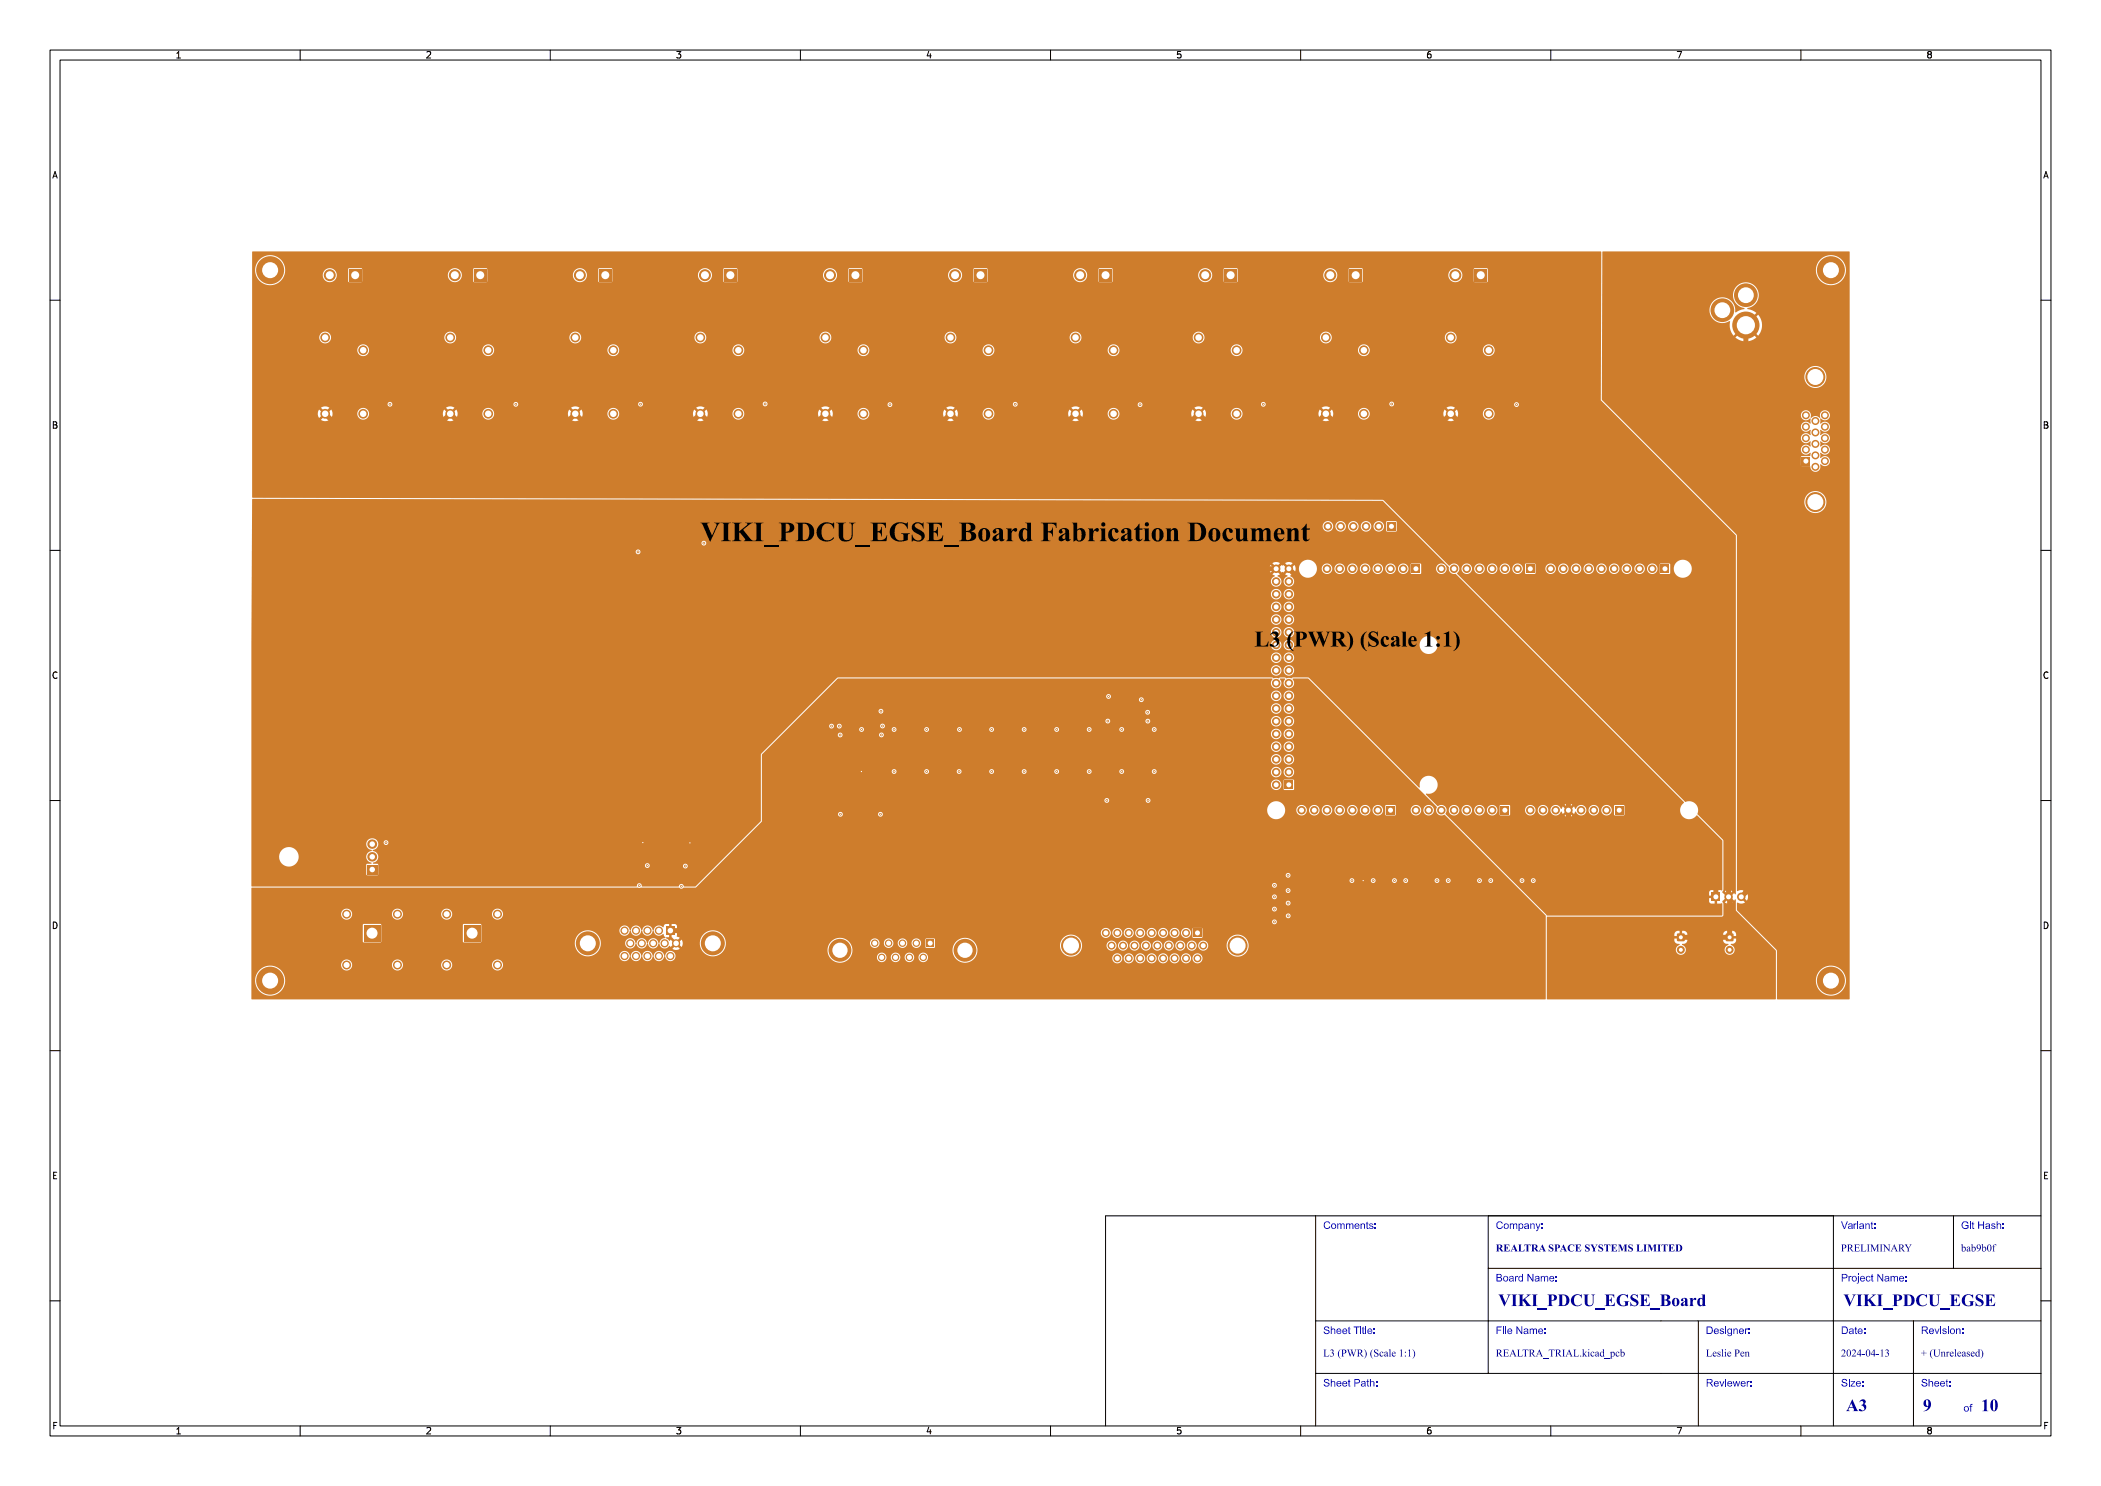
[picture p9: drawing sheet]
<svg xmlns="http://www.w3.org/2000/svg" width="420mm" height="297mm" viewBox="0 0 420 297" stroke-linecap="round" stroke-linejoin="round" font-family="sans-serif">
<defs><g id="words">
<text font-size="5.3" fill="#fff" x="140" y="108.5">VIKI_PDCU_EGSE_Board Fabrication Document</text>
<text font-size="4.3" fill="#fff" x="245.5" y="129.5">L3 (PWR) (Scale 1:1)</text>
<g font-size="3.3" fill="#fff">
<text x="299.5" y="261.2">VIKI_PDCU_EGSE_Board</text>
<text x="368.5" y="261.2">VIKI_PDCU_EGSE</text>
<text x="369" y="282.2">A3</text>
<text x="384.4" y="282.3">9</text>
<text x="396" y="282.3">10</text>
</g>
<g font-size="2" fill="#fff">
<text x="264.5" y="245.7">Comments:</text>
<text x="299" y="245.7">Company:</text>
<text x="368" y="245.7">Variant:</text>
<text x="392" y="245.7">Git Hash:</text>
<text x="299" y="250.2">REALTRA SPACE SYSTEMS LIMITED</text>
<text x="368" y="250.2">PRELIMINARY</text>
<text x="392" y="250.2">bab9b0f</text>
<text x="299" y="256.2">Board Name:</text>
<text x="368" y="256.2">Project Name:</text>
<text x="264.5" y="266.7">Sheet Title:</text>
<text x="299" y="266.7">File Name:</text>
<text x="341" y="266.7">Designer:</text>
<text x="368" y="266.7">Date:</text>
<text x="384" y="266.7">Revision:</text>
<text x="264.5" y="271.2">L3 (PWR) (Scale 1:1)</text>
<text x="299" y="271.2">REALTRA_TRIAL.kicad_pcb</text>
<text x="341" y="271.2">Leslie Pen</text>
<text x="368" y="271.2">2024-04-13</text>
<text x="384" y="271.2">+ (Unreleased)</text>
<text x="264.5" y="277.2">Sheet Path:</text>
<text x="341" y="277.2">Reviewer:</text>
<text x="368" y="277.2">Size:</text>
<text x="384" y="277.2">Sheet:</text>
<text x="392.5" y="282.2">of</text>
</g>
<g font-size="1.7" fill="#fff">
<text x="35" y="11.6">1</text>
<text x="85" y="11.6">2</text>
<text x="135" y="11.6">3</text>
<text x="185" y="11.6">4</text>
<text x="235" y="11.6">5</text>
<text x="285" y="11.6">6</text>
<text x="335" y="11.6">7</text>
<text x="385" y="11.6">8</text>
<text x="10.5" y="35.6">A</text>
<text x="408.5" y="35.6">A</text>
<text x="10.5" y="85.6">B</text>
<text x="408.5" y="85.6">B</text>
<text x="10.5" y="135.6">C</text>
<text x="408.5" y="135.6">C</text>
<text x="10.5" y="185.6">D</text>
<text x="408.5" y="185.6">D</text>
<text x="10.5" y="235.6">E</text>
<text x="408.5" y="235.6">E</text>
<text x="10.5" y="285.6">F</text>
<text x="35" y="286.7">1</text>
<text x="85" y="286.7">2</text>
<text x="135" y="286.7">3</text>
<text x="185" y="286.7">4</text>
<text x="235" y="286.7">5</text>
<text x="285" y="286.7">6</text>
<text x="335" y="286.7">7</text>
<text x="385" y="286.7">8</text>
<text x="408.5" y="285.6">F</text>
</g>
</g></defs>
<g fill="#ce7d2c">
<path d="M269.8 53.8h2.4v2.4h-2.4z" fill-rule="evenodd"/>
<path d="M305.1 112.8h1.7v1.7h-1.7z" fill-rule="evenodd"/>
<path d="M342.2 178.4h1.6v1.7h-1.6z" fill-rule="evenodd"/>
<path d="M282.2 112.8h1.7v1.7h-1.7z" fill-rule="evenodd"/>
<path d="M72.7 184.9h3.3v3.3h-3.3z" fill-rule="evenodd"/>
<path d="M300 161.1h1.7v1.7h-1.7z" fill-rule="evenodd"/>
<path d="M73.4 172.8h2v1.9h-2z" fill-rule="evenodd"/>
</g>
<g fill="#ce7d2c">
<circle cx="265.9" cy="55" r="1.2"/>
<circle cx="303.4" cy="113.7" r=".85"/>
<circle cx="300.8" cy="113.7" r=".85"/>
<circle cx="298.3" cy="113.7" r=".85"/>
<circle cx="295.7" cy="113.7" r=".85"/>
<circle cx="293.2" cy="113.7" r=".85"/>
<circle cx="290.7" cy="113.7" r=".85"/>
<circle cx="288.1" cy="113.7" r=".85"/>
<circle cx="345.5" cy="179.3" r=".85"/>
<circle cx="348.1" cy="179.3" r=".85"/>
<circle cx="280.5" cy="113.7" r=".85"/>
<circle cx="278" cy="113.7" r=".85"/>
<circle cx="275.4" cy="113.7" r=".85"/>
<circle cx="272.9" cy="113.7" r=".85"/>
<circle cx="270.3" cy="113.7" r=".85"/>
<circle cx="267.8" cy="113.7" r=".85"/>
<circle cx="265.3" cy="113.7" r=".85"/>
<circle cx="165" cy="82.7" r=".98"/>
<circle cx="172.6" cy="82.7" r=".97"/>
<circle cx="172.6" cy="70" r=".97"/>
<circle cx="165" cy="67.5" r=".97"/>
<circle cx="69.3" cy="192.9" r=".9"/>
<circle cx="79.5" cy="192.9" r=".9"/>
<circle cx="79.5" cy="182.7" r=".9"/>
<circle cx="69.3" cy="182.7" r=".9"/>
<circle cx="298.3" cy="161.9" r=".85"/>
<circle cx="295.7" cy="161.9" r=".85"/>
<circle cx="293.2" cy="161.9" r=".85"/>
<circle cx="290.7" cy="161.9" r=".85"/>
<circle cx="288.1" cy="161.9" r=".85"/>
<circle cx="285.6" cy="161.9" r=".85"/>
<circle cx="283" cy="161.9" r=".85"/>
</g>
<path d="M74.4 171.3h.1M74.4 168.7h.1" fill="none" stroke="#ce7d2c" stroke-width="1.9"/>
<g fill="#ce7d2c">
<path d="M185.2 187.8h1.5v1.5h-1.5z" fill-rule="evenodd"/>
<path d="M133.2 185.2h1.6v1.6h-1.6z" fill-rule="evenodd"/>
<path d="M294.8 53.8h2.4v2.4h-2.4z" fill-rule="evenodd"/>
<path d="M144.8 53.8h2.4v2.4h-2.4z" fill-rule="evenodd"/>
<path d="M244.8 53.8h2.4v2.4h-2.4z" fill-rule="evenodd"/>
<path d="M360.2 91.4h1.6v1.6h-1.6z" fill-rule="evenodd"/>
<path d="M119.8 53.8h2.4v2.4h-2.4z" fill-rule="evenodd"/>
<path d="M92.7 184.9h3.3v3.3h-3.3z" fill-rule="evenodd"/>
<path d="M332 112.8h1.7v1.7h-1.7z" fill-rule="evenodd"/>
<path d="M277.1 161.1h1.7v1.7h-1.7z" fill-rule="evenodd"/>
<path d="M169.8 53.8h2.4v2.4h-2.4z" fill-rule="evenodd"/>
<path d="M277.3 104.4h1.7v1.6h-1.7z" fill-rule="evenodd"/>
<path d="M69.8 53.8h2.4v2.4h-2.4z" fill-rule="evenodd"/>
<path d="M194.8 53.8h2.4v2.4h-2.4z" fill-rule="evenodd"/>
<path d="M94.8 53.8h2.4v2.4h-2.4z" fill-rule="evenodd"/>
<path d="M322.8 161.1h1.7v1.7h-1.7z" fill-rule="evenodd"/>
<path d="M219.8 53.8h2.4v2.4h-2.4z" fill-rule="evenodd"/>
<path d="M256.8 156h1.7v1.7h-1.7z" fill-rule="evenodd"/>
<path d="M238.6 185.7h1.6v1.6h-1.6z" fill-rule="evenodd"/>
<path d="M335.3 186.6h1.4v1.5h-1.4z" fill-rule="evenodd"/>
<path d="M345 186.6h1.5v1.5h-1.5z" fill-rule="evenodd"/>
</g>
<g fill="#ce7d2c">
<circle cx="183.2" cy="188.5" r=".75"/>
<circle cx="180.4" cy="188.5" r=".75"/>
<circle cx="177.6" cy="188.5" r=".75"/>
<circle cx="174.9" cy="188.5" r=".75"/>
<circle cx="184.6" cy="191.3" r=".75"/>
<circle cx="181.8" cy="191.3" r=".75"/>
<circle cx="179" cy="191.3" r=".75"/>
<circle cx="176.2" cy="191.4" r=".75"/>
<circle cx="192.9" cy="189.9" r="2.29"/>
<circle cx="167.9" cy="189.9" r="2.29"/>
<circle cx="131.7" cy="186" r=".82"/>
<circle cx="129.4" cy="186" r=".82"/>
<circle cx="127.1" cy="186" r=".82"/>
<circle cx="124.8" cy="186" r=".83"/>
<circle cx="135.2" cy="188.5" r=".83"/>
<circle cx="132.9" cy="188.5" r=".82"/>
<circle cx="130.6" cy="188.5" r=".82"/>
<circle cx="128.3" cy="188.5" r=".82"/>
<circle cx="126" cy="188.5" r=".83"/>
<circle cx="134" cy="191.1" r=".83"/>
<circle cx="131.7" cy="191.1" r=".83"/>
<circle cx="129.4" cy="191.1" r=".83"/>
<circle cx="127.1" cy="191.1" r=".83"/>
<circle cx="124.8" cy="191.1" r=".83"/>
<circle cx="142.5" cy="188.5" r="2.4"/>
<circle cx="117.5" cy="188.5" r="2.4"/>
<circle cx="290.9" cy="55" r="1.2"/>
<circle cx="65" cy="82.7" r=".98"/>
<circle cx="72.6" cy="82.7" r=".98"/>
<circle cx="72.6" cy="70" r=".98"/>
<circle cx="65" cy="67.5" r=".97"/>
<circle cx="140.9" cy="55" r="1.2"/>
<circle cx="240.9" cy="55" r="1.2"/>
<circle cx="140" cy="82.7" r=".97"/>
<circle cx="147.6" cy="82.7" r=".97"/>
<circle cx="147.6" cy="70" r=".97"/>
<circle cx="140" cy="67.5" r=".97"/>
<circle cx="362.9" cy="100.3" r="2"/>
<circle cx="362.9" cy="75.3" r="2"/>
<circle cx="361" cy="89.9" r=".8"/>
<circle cx="361" cy="87.6" r=".8"/>
<circle cx="361" cy="85.3" r=".8"/>
<circle cx="361" cy="83" r=".8"/>
<circle cx="362.9" cy="93.3" r=".8"/>
<circle cx="362.9" cy="91" r=".8"/>
<circle cx="362.9" cy="88.7" r=".8"/>
<circle cx="362.9" cy="86.4" r=".8"/>
<circle cx="362.9" cy="84.1" r=".8"/>
<circle cx="364.8" cy="92.2" r=".8"/>
<circle cx="364.8" cy="89.9" r=".8"/>
<circle cx="364.8" cy="87.6" r=".8"/>
<circle cx="364.8" cy="85.3" r=".8"/>
<circle cx="364.8" cy="83" r=".8"/>
<circle cx="349" cy="65" r="2.73"/>
<circle cx="349" cy="59" r="2.37"/>
<circle cx="344.3" cy="62" r="2.37"/>
<circle cx="115.9" cy="55" r="1.2"/>
<circle cx="90" cy="82.7" r=".98"/>
<circle cx="97.6" cy="82.7" r=".98"/>
<circle cx="97.6" cy="70" r=".98"/>
<circle cx="90" cy="67.5" r=".98"/>
<circle cx="366" cy="54" r="2.8"/>
<circle cx="99.5" cy="192.9" r=".9"/>
<circle cx="99.5" cy="182.7" r=".9"/>
<circle cx="89.3" cy="182.7" r=".9"/>
<circle cx="89.3" cy="192.9" r=".9"/>
<circle cx="330.3" cy="113.7" r=".85"/>
<circle cx="327.7" cy="113.7" r=".85"/>
<circle cx="325.2" cy="113.7" r=".85"/>
<circle cx="322.7" cy="113.7" r=".85"/>
<circle cx="320.1" cy="113.7" r=".85"/>
<circle cx="317.6" cy="113.7" r=".85"/>
<circle cx="315" cy="113.7" r=".85"/>
<circle cx="312.5" cy="113.7" r=".85"/>
<circle cx="310" cy="113.7" r=".85"/>
<circle cx="275.4" cy="161.9" r=".85"/>
<circle cx="272.9" cy="161.9" r=".85"/>
<circle cx="270.3" cy="161.9" r=".85"/>
<circle cx="267.8" cy="161.9" r=".85"/>
<circle cx="265.3" cy="161.9" r=".85"/>
<circle cx="262.7" cy="161.9" r=".85"/>
<circle cx="260.2" cy="161.9" r=".85"/>
<circle cx="215" cy="82.7" r=".97"/>
<circle cx="222.6" cy="82.7" r=".98"/>
<circle cx="222.6" cy="70" r=".98"/>
<circle cx="215" cy="67.5" r=".97"/>
<circle cx="165.9" cy="55" r="1.2"/>
<circle cx="275.6" cy="105.2" r=".85"/>
<circle cx="273.1" cy="105.2" r=".85"/>
<circle cx="270.5" cy="105.2" r=".85"/>
<circle cx="268" cy="105.2" r=".85"/>
<circle cx="265.5" cy="105.2" r=".85"/>
<circle cx="65.9" cy="55" r="1.2"/>
<circle cx="190.9" cy="55" r="1.2"/>
<circle cx="90.9" cy="55" r="1.2"/>
<circle cx="321.1" cy="161.9" r=".85"/>
<circle cx="318.6" cy="161.9" r=".85"/>
<circle cx="316.1" cy="161.9" r=".85"/>
<circle cx="313.5" cy="161.9" r=".85"/>
<circle cx="311" cy="161.9" r=".85"/>
<circle cx="308.4" cy="161.9" r=".85"/>
<circle cx="305.9" cy="161.9" r=".85"/>
<circle cx="239.6" cy="82.7" r=".98"/>
<circle cx="247.2" cy="82.7" r=".98"/>
<circle cx="247.2" cy="70" r=".98"/>
<circle cx="239.6" cy="67.5" r=".97"/>
<circle cx="215.9" cy="55" r="1.2"/>
<circle cx="54" cy="54" r="2.8"/>
<circle cx="265" cy="82.7" r=".98"/>
<circle cx="272.6" cy="82.7" r=".98"/>
<circle cx="272.6" cy="70" r=".98"/>
<circle cx="265" cy="67.5" r=".97"/>
<circle cx="255.1" cy="156.9" r=".85"/>
<circle cx="257.6" cy="154.3" r=".85"/>
<circle cx="255.1" cy="154.3" r=".85"/>
<circle cx="257.6" cy="151.8" r=".85"/>
<circle cx="255.1" cy="151.8" r=".85"/>
<circle cx="257.6" cy="149.2" r=".85"/>
<circle cx="255.1" cy="149.2" r=".85"/>
<circle cx="257.6" cy="146.7" r=".85"/>
<circle cx="255.1" cy="146.7" r=".85"/>
<circle cx="257.6" cy="144.2" r=".85"/>
<circle cx="255.1" cy="144.2" r=".85"/>
<circle cx="257.6" cy="141.6" r=".85"/>
<circle cx="255.1" cy="141.6" r=".85"/>
<circle cx="257.6" cy="139.1" r=".85"/>
<circle cx="255.1" cy="139.1" r=".85"/>
<circle cx="257.6" cy="136.5" r=".85"/>
<circle cx="255.1" cy="136.5" r=".85"/>
<circle cx="257.6" cy="134" r=".85"/>
<circle cx="255.1" cy="134" r=".85"/>
<circle cx="257.6" cy="131.5" r=".85"/>
<circle cx="255.1" cy="131.5" r=".85"/>
<circle cx="257.6" cy="128.9" r=".85"/>
<circle cx="255.1" cy="128.9" r=".85"/>
<circle cx="257.6" cy="126.4" r=".85"/>
<circle cx="255.1" cy="126.4" r=".85"/>
<circle cx="257.6" cy="123.8" r=".85"/>
<circle cx="255.1" cy="123.8" r=".85"/>
<circle cx="257.6" cy="121.3" r=".85"/>
<circle cx="255.1" cy="121.3" r=".85"/>
<circle cx="257.6" cy="118.8" r=".85"/>
<circle cx="255.1" cy="118.8" r=".85"/>
<circle cx="257.6" cy="116.2" r=".85"/>
<circle cx="255.1" cy="116.2" r=".85"/>
<circle cx="257.6" cy="113.7" r=".85"/>
<circle cx="255.1" cy="113.7" r=".85"/>
<circle cx="366" cy="196" r="2.8"/>
<circle cx="214.1" cy="189" r="2"/>
<circle cx="247.4" cy="189" r="2"/>
<circle cx="237.1" cy="186.5" r=".8"/>
<circle cx="234.8" cy="186.5" r=".8"/>
<circle cx="232.5" cy="186.5" r=".8"/>
<circle cx="230.2" cy="186.5" r=".8"/>
<circle cx="227.9" cy="186.5" r=".8"/>
<circle cx="225.6" cy="186.5" r=".8"/>
<circle cx="223.3" cy="186.5" r=".8"/>
<circle cx="221.1" cy="186.5" r=".8"/>
<circle cx="240.5" cy="189" r=".8"/>
<circle cx="238.2" cy="189" r=".8"/>
<circle cx="235.9" cy="189" r=".8"/>
<circle cx="233.6" cy="189" r=".8"/>
<circle cx="231.4" cy="189" r=".8"/>
<circle cx="229.1" cy="189" r=".8"/>
<circle cx="226.8" cy="189" r=".8"/>
<circle cx="224.5" cy="189" r=".8"/>
<circle cx="222.2" cy="189" r=".8"/>
<circle cx="239.4" cy="191.5" r=".8"/>
<circle cx="237.1" cy="191.5" r=".8"/>
<circle cx="234.8" cy="191.5" r=".8"/>
<circle cx="232.5" cy="191.5" r=".8"/>
<circle cx="230.2" cy="191.5" r=".8"/>
<circle cx="227.9" cy="191.5" r=".8"/>
<circle cx="225.6" cy="191.5" r=".8"/>
<circle cx="223.3" cy="191.5" r=".8"/>
<circle cx="336" cy="189.8" r=".8"/>
<circle cx="54" cy="196" r="2.8"/>
<circle cx="345.8" cy="189.8" r=".8"/>
<circle cx="115" cy="82.7" r=".97"/>
<circle cx="122.6" cy="82.7" r=".98"/>
<circle cx="122.6" cy="70" r=".98"/>
<circle cx="115" cy="67.5" r=".97"/>
<circle cx="290" cy="82.7" r=".98"/>
<circle cx="297.6" cy="82.7" r=".98"/>
<circle cx="297.6" cy="70" r=".98"/>
<circle cx="290" cy="67.5" r=".98"/>
<circle cx="190" cy="82.7" r=".98"/>
<circle cx="197.6" cy="82.7" r=".98"/>
<circle cx="197.6" cy="70" r=".98"/>
<circle cx="190" cy="67.5" r=".98"/>
<circle cx="211.2" cy="145.8" r=".28"/>
<circle cx="176.4" cy="145.1" r=".28"/>
<circle cx="306.5" cy="176" r=".27"/>
<circle cx="295.7" cy="176" r=".27"/>
<circle cx="298" cy="176" r=".28"/>
<circle cx="77.2" cy="168.4" r=".28"/>
<circle cx="281" cy="176" r=".28"/>
<circle cx="204.7" cy="145.8" r=".28"/>
<circle cx="153" cy="80.7" r=".28"/>
<circle cx="185.2" cy="145.8" r=".27"/>
<circle cx="178.7" cy="145.8" r=".27"/>
<circle cx="77.9" cy="80.8" r=".27"/>
<circle cx="202.9" cy="80.8" r=".27"/>
<circle cx="230.7" cy="145.8" r=".27"/>
<circle cx="136.2" cy="177.2" r=".28"/>
<circle cx="303.1" cy="80.9" r=".27"/>
<circle cx="168" cy="146.9" r=".28"/>
<circle cx="167.8" cy="145.1" r=".28"/>
<circle cx="191.8" cy="145.8" r=".28"/>
<circle cx="172.2" cy="145.8" r=".28"/>
<circle cx="198.2" cy="145.8" r=".28"/>
<circle cx="177.9" cy="80.9" r=".27"/>
<circle cx="289.5" cy="176" r=".28"/>
<circle cx="287.2" cy="176" r=".27"/>
<circle cx="270.3" cy="176" r=".28"/>
<circle cx="229.4" cy="142.4" r=".27"/>
<circle cx="217.7" cy="145.8" r=".28"/>
<circle cx="176.2" cy="146.9" r=".27"/>
<circle cx="103.1" cy="80.8" r=".28"/>
<circle cx="227.9" cy="80.9" r=".28"/>
<circle cx="274.5" cy="176" r=".28"/>
<circle cx="304.2" cy="176" r=".27"/>
<circle cx="278.8" cy="176" r=".28"/>
<circle cx="278.2" cy="80.7" r=".28"/>
<circle cx="128" cy="80.8" r=".27"/>
<circle cx="221.4" cy="144.1" r=".28"/>
<circle cx="224.2" cy="145.8" r=".27"/>
<circle cx="229.4" cy="144.1" r=".27"/>
<circle cx="252.5" cy="80.8" r=".28"/>
<circle cx="127.8" cy="177" r=".28"/>
<circle cx="224.2" cy="154.2" r=".27"/>
<circle cx="254.8" cy="184.2" r=".27"/>
<circle cx="185.2" cy="154.2" r=".27"/>
<circle cx="254.8" cy="177" r=".27"/>
<circle cx="272.5" cy="176" r=".27"/>
<circle cx="172.2" cy="154.2" r=".28"/>
<circle cx="191.7" cy="154.2" r=".27"/>
<circle cx="257.5" cy="178" r=".27"/>
<circle cx="254.8" cy="181.7" r=".27"/>
<circle cx="211.2" cy="154.2" r=".28"/>
<circle cx="178.7" cy="154.2" r=".27"/>
<circle cx="257.5" cy="174.9" r=".27"/>
<circle cx="204.7" cy="154.2" r=".28"/>
<circle cx="257.5" cy="180.5" r=".27"/>
<circle cx="230.7" cy="154.2" r=".27"/>
<circle cx="217.7" cy="154.2" r=".28"/>
<circle cx="257.5" cy="183" r=".27"/>
<circle cx="254.8" cy="179.3" r=".27"/>
<circle cx="198.2" cy="154.2" r=".28"/>
<circle cx="166.2" cy="145.1" r=".28"/>
<circle cx="176.1" cy="142.1" r=".28"/>
<circle cx="228.2" cy="139.8" r=".28"/>
<circle cx="221.6" cy="139.2" r=".28"/>
<circle cx="127.6" cy="110.3" r=".28"/>
<circle cx="128.5" cy="168.4" r=".27"/>
<circle cx="137.9" cy="168.5" r=".27"/>
<circle cx="229.5" cy="160" r=".28"/>
<circle cx="176" cy="162.7" r=".27"/>
<circle cx="168" cy="162.7" r=".28"/>
<circle cx="221.2" cy="160" r=".28"/>
<circle cx="129.4" cy="173" r=".27"/>
<circle cx="137" cy="173.1" r=".28"/>
<circle cx="140.7" cy="108.6" r=".27"/>
</g>
<path d="M349 65v113.3l-.9 .9M65 82.7l2.6 2.6h19.8l2.6-2.6 2.6 2.6h19.8l2.6-2.6 2.6 2.6h19.8l2.6-2.6 2.5 2.5h19.9l2.6-2.5 2.5 2.5h20l2.5-2.5 2.5 2.5h20l2.5-2.5 2.5 2.5h19.6l2.5-2.5 2.4 2.4h20.6l2.4-2.4 2.5 2.5h20l2.5-2.5 5.3 5.3h23.1l27.1 27.2v64l.2 .3v7.8M255.1 113.7h-89.1l-28.1 28v26.8M257.6 113.7l27.8 27.8h16.2l11.9 11.9v11.8l3.6 3.6h23.7l2.2 2.3v8.1M236.6 158.6h-60l-4.4-4.4-31.8 31.8h-6.4M137.9 167.1h-8.1l-1.3 1.3M272.5 176l-1.8 1.8M336 187.3h9.7M345.8 187.3h-.1" fill="none" stroke="#ce7d2c" stroke-width="1"/>
<g fill="#ce7d2c">
<path d="M320.3 50.3h49.4v149.3l-.1 .1h-14.4v-3.9h7.8a3 3 0 0 0 4.3 2.9 3 3 0 0 0 .5-5.1 3 3 0 0 0-4.8 1.9v.3h-7.8v-5.9l-8-7.9v-1.5l.2-.1a1.34 1.34 0 0 0 1.4 0l-.6-.7 .4-.3 .6 .6a1.34 1.34 0 0 0 0-1.5l-.6 .6-.4-.3 .6-.7a1.69 1.69 0 0 0-1.5 0l-.1-71.1-6.7-6.8h20.2a2.21 2.21 0 0 0 3.1 2.2 2.21 2.21 0 0 0 .5-3.8 2.21 2.21 0 0 0-3.6 1.3v.3h-20.2l-17.1-17.1h36.6a1.07 1.07 0 0 0 .8 .9 1.07 1.07 0 0 0 1.1-.4l.1 1-.2 .1a1.03 1.03 0 0 0-1.5-.1 1.03 1.03 0 0 0 .1 1.5 1.03 1.03 0 0 0 1.5-.2l.1 1-.2 .1a1.03 1.03 0 0 0-1.5-.1 1.03 1.03 0 0 0 .1 1.5 1.03 1.03 0 0 0 1.5-.2l.1 1h-.2a1.03 1.03 0 0 0-1.5 0 1.03 1.03 0 0 0 .1 1.5 1.03 1.03 0 0 0 1.5-.2l-.1 .6-1.6 .1-.2 .1 .1 1.8 1.8 .1a1.04 1.04 0 0 0 1.2 1.1 1.04 1.04 0 0 0 .8-1.5h.1a1.04 1.04 0 0 0 1.5 0 1.04 1.04 0 0 0-.1-1.5 1.04 1.04 0 0 0-1.5 .2v-1a1.05 1.05 0 0 0 1.6 .1 1.05 1.05 0 0 0 0-1.5 1.05 1.05 0 0 0-1.6 .1v-1a1.05 1.05 0 0 0 1.6 .1 1.05 1.05 0 0 0 0-1.5 1.05 1.05 0 0 0-1.6 .2v-1.1a1.05 1.05 0 0 0 1.6 .1 1.05 1.05 0 0 0-.1-1.5 1.05 1.05 0 0 0-1.5 .2v-1.1a1.01 1.01 0 0 0 1.6 .2 1.01 1.01 0 0 0-.2-1.6 1.01 1.01 0 0 0-1.5 .5l.1 .7-.2 .1a1.15 1.15 0 0 0-1.7 0l-.1-.1a1.01 1.01 0 0 0-.7-1.4 1.01 1.01 0 0 0-1.2 1.1h-36.6l-3.2-3.2v-4.7h40.5a2.21 2.21 0 0 0 3.1 2.2 2.21 2.21 0 0 0 .5-3.8 2.21 2.21 0 0 0-3.6 1.3v.3h-40.5l.1-13.3h21.4a2.65 2.65 0 0 0 4.1 2.3v.1a3.2 3.2 0 0 0 .7 2.8l1-1 .4 .4-1 1 .2 .1a3.2 3.2 0 0 0 4-.1l-1-1 .4-.4 1 1 .1-.2a3.2 3.2 0 0 0-.1-4l-1 1-.4-.4 1-1-1.8-.9a2.59 2.59 0 0 0 2.3-3.2 2.59 2.59 0 0 0-3.6-1.7 2.59 2.59 0 0 0-1.1 3.8 3.3 3.3 0 0 0 1.8 1.1l-.1 .2-1.7 .6a2.61 2.61 0 0 0-2.3-2.9 2.61 2.61 0 0 0-2.9 2.4h-21.4v-8.1h42.7a3 3 0 0 0 4.3 2.9 3 3 0 0 0 .5-5.1 3 3 0 0 0-4.8 1.9v.3h-42.7z" fill-rule="evenodd"/>
<path d="M309.2 183.3l35-.1 .3-.3v-2.3l-.2-.5 .8-.7 .3 .3-.6 .7a1.34 1.34 0 0 0 1.5 0l-.6-.7 .3-.3 .7 .6 .1-.2h.2v2.2l8 8-.1 9.7h-45.7v-13h25.5v.4h1v.5h-1a.93 .93 0 0 0 1.1 1.1v.1a1.03 1.03 0 0 0-.8 1.3 1.03 1.03 0 0 0 1.4 .6 1.03 1.03 0 0 0 .4-1.5l-.6-.4 .1-.1a.85 .85 0 0 0 1-1.1h-1v-.5h1v-.4h7.2v.4h.9v.5h-.9a.93 .93 0 0 0 1 1.1v.1a1.03 1.03 0 0 0-.8 1.3 1.03 1.03 0 0 0 1.4 .6 1.03 1.03 0 0 0 .4-1.5l-.5-.4v-.1a.86 .86 0 0 0 1.1-1.1h-1v-.5h1a.85 .85 0 0 0-1.1-1.1v1h-.5v-1a.81 .81 0 0 0-1 .7h-7.2a.81 .81 0 0 0-1.1-.7v1h-.5v-1a.81 .81 0 0 0-1 .7h-25.5z" fill-rule="evenodd"/>
<path d="M50.4 50.3h269.6v29.7l27 27v71.6l-.1 .1-.2-.2-.7 .6-.3-.3 .6-.7a1.34 1.34 0 0 0-1.5 0l.6 .7-.3 .3-.8-.7 .2-.5v-10l-5.2-5.2a1.89 1.89 0 0 0-.4-2.1 1.89 1.89 0 0 0-2.1-.3l-45.5-45.6 .4-.7v-.4h.5a1.06 1.06 0 0 0 1 1.1 1.06 1.06 0 0 0 1.1-1.1h.4v.2a1.06 1.06 0 0 0 1.1 .9 1.06 1.06 0 0 0 1-1.1h.4v.2a1.06 1.06 0 0 0 1.2 .9 1.06 1.06 0 0 0 .9-1.1h.5v.2a1.06 1.06 0 0 0 1.1 .9 1.06 1.06 0 0 0 1-1.1h.4v.2a1.05 1.05 0 0 0 1.6 .8 1.05 1.05 0 0 0 .1-1.8h.9v1.7l.1 .2h1.8l.2-.2v-.9h1.9a1.06 1.06 0 0 0 1.1 1.1 1.06 1.06 0 0 0 1-1.1h.5v.2a1.06 1.06 0 0 0 1.1 .9 1.06 1.06 0 0 0 1-1.1h.4v.2a1.06 1.06 0 0 0 1.2 .9 1.06 1.06 0 0 0 .9-1.1h.4v.2a1.06 1.06 0 0 0 1.2 .9 1.06 1.06 0 0 0 .9-1.1h.5v.2a1.06 1.06 0 0 0 1.1 .9 1.06 1.06 0 0 0 1-1.1h.4v.2a1.06 1.06 0 0 0 1.2 .9 1.06 1.06 0 0 0 .9-1.1h.5v.2a1.06 1.06 0 0 0 1.1 .9 1.06 1.06 0 0 0 1-1.1h.4v.2a1.06 1.06 0 0 0 1.2 .9 1.06 1.06 0 0 0 .9-1.1h.4v.2a1.05 1.05 0 0 0 1.6 .8 1.05 1.05 0 0 0 .1-1.8h.9v1.7l.2 .2h1.8l.1-.2v-.9h.7a1.8 1.8 0 0 0 2.5 1.7 1.8 1.8 0 0 0 .4-3 1.8 1.8 0 0 0-2.9 1v.3h-.7v-.8l-.2-.2h-1.7l-.2 .2-1-.1a1.06 1.06 0 0 0-1.6 .9h-.4v-.2a1.06 1.06 0 0 0-1.2-.8 1.06 1.06 0 0 0-.9 1h-.4l-.1-.2a1.06 1.06 0 0 0-1.1-.8 1.06 1.06 0 0 0-.9 1h-.5v-.2a1.06 1.06 0 0 0-1.1-.8 1.06 1.06 0 0 0-1 1h-.4l-.1-.2a1.06 1.06 0 0 0-1.1-.8 1.06 1.06 0 0 0-.9 1h-.5v-.2a1.06 1.06 0 0 0-1.1-.8 1.06 1.06 0 0 0-1 1h-.4v-.2a1.06 1.06 0 0 0-1.2-.8 1.06 1.06 0 0 0-.9 1h-.4l-.1-.2a1.06 1.06 0 0 0-1.1-.8 1.06 1.06 0 0 0-.9 1h-.5v-.2a1.06 1.06 0 0 0-1.1-.8 1.06 1.06 0 0 0-1 1h-1.9l-.1-.9-.1-.1h-1.8l-.1 .2h-.9a1.05 1.05 0 0 0-1.7 .8h-.4l-.1-.2a1.06 1.06 0 0 0-1.1-.8 1.06 1.06 0 0 0-.9 1h-.5v-.2a1.06 1.06 0 0 0-1.1-.8 1.06 1.06 0 0 0-1 1h-.4v-.2a1.06 1.06 0 0 0-1.2-.8 1.06 1.06 0 0 0-.9 1h-.4l-.1-.2a1.06 1.06 0 0 0-1.1-.8 1.06 1.06 0 0 0-.9 1h-.5v-.2a1.12 1.12 0 0 0-2-.3l-13.4-13.2-225.8-.4-.1-16.9h13.1l.3 1 .6-.7 .4 .4-.6 .7a1.47 1.47 0 0 0 1.7-.1l-.7-.6 .4-.4 .6 .7 .3-1h4.9v.2a1.18 1.18 0 0 0 1.3 1.1 1.18 1.18 0 0 0 1.1-1.3h14.7l.3 1 .6-.7 .4 .4-.6 .7a1.47 1.47 0 0 0 1.7-.1l-.7-.6 .4-.4 .6 .7 .3-1h4.9v.2a1.18 1.18 0 0 0 1.3 1.1 1.18 1.18 0 0 0 1.1-1.3h14.7l.3 1 .6-.7 .4 .4-.6 .7a1.47 1.47 0 0 0 1.7-.1l-.7-.6 .4-.4 .6 .7 .3-1h4.9v.2a1.18 1.18 0 0 0 1.3 1.1 1.18 1.18 0 0 0 1.1-1.3h14.7l.3 1 .6-.7 .4 .4-.6 .7a1.46 1.46 0 0 0 1.7-.1l-.7-.6 .4-.4 .6 .7 .3-1h4.9v.2a1.18 1.18 0 0 0 1.3 1.1 1.18 1.18 0 0 0 1.1-1.3h14.7l.3 1 .6-.7 .4 .4-.6 .7a1.47 1.47 0 0 0 1.7-.1l-.7-.6 .4-.4 .6 .7 .3-1h4.9v.2a1.18 1.18 0 0 0 1.3 1.1 1.18 1.18 0 0 0 1.1-1.3h14.7l.3 1 .6-.7 .4 .4-.6 .7a1.47 1.47 0 0 0 1.7-.1l-.7-.6 .4-.4 .6 .7 .3-1h4.9v.2a1.18 1.18 0 0 0 1.3 1.1 1.18 1.18 0 0 0 1.1-1.3h14.7l.3 1 .6-.7 .4 .4-.6 .7a1.47 1.47 0 0 0 1.7-.1l-.7-.6 .4-.4 .6 .7 .3-1h4.9v.2a1.18 1.18 0 0 0 1.3 1.1 1.18 1.18 0 0 0 1.1-1.3h14.3l.3 1 .6-.7 .4 .4-.6 .7a1.47 1.47 0 0 0 1.7-.1l-.7-.6 .4-.4 .6 .7 .3-1h4.9v.2a1.18 1.18 0 0 0 1.3 1.1 1.18 1.18 0 0 0 1.1-1.3h15.2l.2 1 .6-.7 .4 .4-.5 .7a1.46 1.46 0 0 0 1.6-.1l-.6-.6 .3-.4 .6 .7 .3-1h5v.2a1.18 1.18 0 0 0 1.2 1.1 1.18 1.18 0 0 0 1.1-1.3h14.7l.3 1 .6-.7 .4 .4-.6 .7a1.47 1.47 0 0 0 1.7-.1l-.7-.6 .4-.4 .6 .7 .3-1h4.9v.2a1.18 1.18 0 0 0 1.8 .9 1.18 1.18 0 0 0 0-2 1.18 1.18 0 0 0-1.8 .9h-4.9l-.3-.8-.6 .7-.4-.4 .6-.7a1.46 1.46 0 0 0-1.7 .1l.7 .6-.4 .4-.6-.7-.3 .8h-14.7a1.18 1.18 0 0 0-1.2-1.1 1.18 1.18 0 0 0-1.1 1.1h-5l-.3-.8-.6 .7-.3-.4 .5-.7a1.46 1.46 0 0 0-1.6 .1l.6 .6-.4 .4-.6-.7-.2 .8h-15.2a1.18 1.18 0 0 0-1.2-1.1 1.18 1.18 0 0 0-1.2 1.1h-4.9l-.3-.8-.6 .7-.4-.4 .6-.7a1.46 1.46 0 0 0-1.7 .1l.7 .6-.4 .4-.6-.7-.3 .8h-14.3a1.18 1.18 0 0 0-1.2-1.1 1.18 1.18 0 0 0-1.2 1.1h-4.9l-.3-.8-.6 .7-.4-.4 .6-.7a1.46 1.46 0 0 0-1.7 .1l.7 .6-.4 .4-.6-.7-.3 .8h-14.7a1.18 1.18 0 0 0-1.2-1.1 1.18 1.18 0 0 0-1.2 1.1h-4.9l-.3-.8-.6 .7-.4-.4 .6-.7a1.46 1.46 0 0 0-1.7 .1l.7 .6-.4 .4-.6-.7-.3 .8h-14.7a1.18 1.18 0 0 0-1.2-1.1 1.18 1.18 0 0 0-1.2 1.1h-4.9l-.3-.8-.6 .7-.4-.4 .6-.7a1.46 1.46 0 0 0-1.7 .1l.7 .6-.4 .4-.6-.7-.3 .8h-14.7a1.18 1.18 0 0 0-1.2-1.1 1.18 1.18 0 0 0-1.2 1.1h-4.9l-.3-.8-.6 .7-.4-.4 .6-.7a1.46 1.46 0 0 0-1.7 .1l.7 .6-.4 .4-.6-.7-.3 .8h-14.7a1.18 1.18 0 0 0-1.2-1.1 1.18 1.18 0 0 0-1.2 1.1h-4.9l-.3-.8-.6 .7-.4-.4 .6-.7a1.46 1.46 0 0 0-1.7 .1l.7 .6-.4 .4-.6-.7-.3 .8h-14.7a1.18 1.18 0 0 0-1.2-1.1 1.18 1.18 0 0 0-1.2 1.1h-4.9l-.3-.8-.6 .7-.4-.4 .6-.7a1.46 1.46 0 0 0-1.7 .1l.7 .6-.4 .4-.6-.7-.3 .8h-14.7a1.18 1.18 0 0 0-1.2-1.1 1.18 1.18 0 0 0-1.2 1.1h-4.9l-.3-.8-.6 .7-.4-.4 .6-.7a1.46 1.46 0 0 0-1.7 .1l.7 .6-.4 .4-.6-.7-.3 .8h-13.1v-1.9h27.1a.48 .48 0 0 0 .4 .6 .48 .48 0 0 0 .5-.6h24.2v.2a.48 .48 0 0 0 .6 .4 .48 .48 0 0 0 .4-.6h24v.2a.48 .48 0 0 0 .5 .4 .48 .48 0 0 0 .4-.6h24v.1a.48 .48 0 0 0 .4 .4 .48 .48 0 0 0 .5-.4h24v.1a.48 .48 0 0 0 .6 .4 .48 .48 0 0 0 .4-.6h24.1v.2a.48 .48 0 0 0 .5 .4 .48 .48 0 0 0 .4-.5h24v.1a.48 .48 0 0 0 .6 .5 .48 .48 0 0 0 .4-.7h23.7v.2a.48 .48 0 0 0 .5 .4 .48 .48 0 0 0 .4-.6h24.7v.1a.48 .48 0 0 0 .5 .4 .48 .48 0 0 0 .5-.4h24v.1a.48 .48 0 0 0 .7 .4 .48 .48 0 0 0 0-.8 .48 .48 0 0 0-.7 .3h-24v-.1a.48 .48 0 0 0-.5-.4 .48 .48 0 0 0-.5 .4l-24.7-.1a.48 .48 0 0 0-.5-.3 .48 .48 0 0 0-.4 .4h-23.7l-.2-.2-.4-.1-.4 .4h-24a.48 .48 0 0 0-.4-.5 .48 .48 0 0 0-.5 .4h-24.1l-.4-.3a.47 .47 0 0 0-.6 .4h-24a.48 .48 0 0 0-.4-.5 .48 .48 0 0 0-.5 .4h-24l-.3-.4a.47 .47 0 0 0-.6 .4h-24l-.3-.3a.47 .47 0 0 0-.7 .3h-24.2a.48 .48 0 0 0-.4-.4 .48 .48 0 0 0-.5 .4h-27.1v-10.8h21v.2a1.18 1.18 0 0 0 1.3 1.1 1.18 1.18 0 0 0 1.1-1.3h22.6v.2a1.18 1.18 0 0 0 1.3 1.1 1.18 1.18 0 0 0 1.1-1.3h22.6v.2a1.18 1.18 0 0 0 1.3 1.1 1.18 1.18 0 0 0 1.1-1.3h22.6v.2a1.18 1.18 0 0 0 1.3 1.1 1.18 1.18 0 0 0 1.1-1.3h22.6v.2a1.18 1.18 0 0 0 1.3 1.1 1.18 1.18 0 0 0 1.1-1.3h22.6v.2a1.18 1.18 0 0 0 1.3 1.1 1.18 1.18 0 0 0 1.1-1.3h22.6v.2a1.18 1.18 0 0 0 1.3 1.1 1.18 1.18 0 0 0 1.1-1.3h22.2v.2a1.18 1.18 0 0 0 1.3 1.1 1.18 1.18 0 0 0 1.1-1.3h23.1v.2a1.18 1.18 0 0 0 1.2 1.1 1.18 1.18 0 0 0 1.1-1.3h22.6v.2a1.18 1.18 0 0 0 1.8 .9 1.18 1.18 0 0 0 0-2 1.18 1.18 0 0 0-1.8 .9h-22.6v-.2a1.18 1.18 0 0 0-1.3-.9 1.18 1.18 0 0 0-1 1.1h-23.1l-.1-.2a1.18 1.18 0 0 0-1.2-.9 1.18 1.18 0 0 0-1.1 1.1h-22.2l-.1-.2a1.18 1.18 0 0 0-1.2-.9 1.18 1.18 0 0 0-1.1 1.1h-22.6l-.1-.2a1.18 1.18 0 0 0-1.2-.9 1.18 1.18 0 0 0-1.1 1.1h-22.6l-.1-.2a1.18 1.18 0 0 0-1.2-.9 1.18 1.18 0 0 0-1.1 1.1h-22.6l-.1-.2a1.18 1.18 0 0 0-1.2-.9 1.18 1.18 0 0 0-1.1 1.1h-22.6l-.1-.2a1.18 1.18 0 0 0-1.2-.9 1.18 1.18 0 0 0-1.1 1.1h-22.6l-.1-.2a1.18 1.18 0 0 0-1.2-.9 1.18 1.18 0 0 0-1.1 1.1h-22.6l-.1-.2a1.18 1.18 0 0 0-1.2-.9 1.18 1.18 0 0 0-1.1 1.1h-21v-2.5h13.4v.2a1.18 1.18 0 0 0 1.3 1 1.18 1.18 0 0 0 1.1-1.2h22.6v.2a1.18 1.18 0 0 0 1.3 1 1.18 1.18 0 0 0 1.1-1.2h22.6v.2a1.18 1.18 0 0 0 1.3 1 1.18 1.18 0 0 0 1.1-1.2h22.6v.2a1.18 1.18 0 0 0 1.3 1 1.18 1.18 0 0 0 1.1-1.2h22.6v.2a1.18 1.18 0 0 0 1.3 1 1.18 1.18 0 0 0 1.1-1.2h22.6v.2a1.18 1.18 0 0 0 1.3 1 1.18 1.18 0 0 0 1.1-1.2h22.6v.2a1.18 1.18 0 0 0 1.3 1 1.18 1.18 0 0 0 1.1-1.2h22.2v.2a1.18 1.18 0 0 0 1.3 1 1.18 1.18 0 0 0 1.1-1.2h23.1v.2a1.18 1.18 0 0 0 1.2 1 1.18 1.18 0 0 0 1.1-1.2h22.6v.2a1.18 1.18 0 0 0 1.8 .9 1.18 1.18 0 0 0 0-2 1.18 1.18 0 0 0-1.8 .9h-22.6v-.2a1.18 1.18 0 0 0-1.3-.9 1.18 1.18 0 0 0-1 1.1h-23.1l-.1-.2a1.18 1.18 0 0 0-1.2-.9 1.18 1.18 0 0 0-1.1 1.1h-22.2l-.1-.2a1.18 1.18 0 0 0-1.2-.9 1.18 1.18 0 0 0-1.1 1.1h-22.6l-.1-.2a1.18 1.18 0 0 0-1.2-.9 1.18 1.18 0 0 0-1.1 1.1h-22.6l-.1-.2a1.18 1.18 0 0 0-1.2-.9 1.18 1.18 0 0 0-1.1 1.1h-22.6l-.1-.2a1.18 1.18 0 0 0-1.2-.9 1.18 1.18 0 0 0-1.1 1.1h-22.6l-.1-.2a1.18 1.18 0 0 0-1.2-.9 1.18 1.18 0 0 0-1.1 1.1h-22.6l-.1-.2a1.18 1.18 0 0 0-1.2-.9 1.18 1.18 0 0 0-1.1 1.1h-22.6l-.1-.2a1.18 1.18 0 0 0-1.2-.9 1.18 1.18 0 0 0-1.1 1.1h-13.4v-13.6h.6v.4a3 3 0 0 0 2.6 2.8 3 3 0 0 0 3.3-2.1h7.6v.2a1.4 1.4 0 0 0 2.2 1.1 1.4 1.4 0 0 0-.1-2.4h3v2.4l.2 .2h2.5l.1-.2v-1.3h17.1a1.4 1.4 0 0 0 2.1 1.3 1.4 1.4 0 0 0 0-2.4h3v2.4l.2 .2h2.5l.1-.2v-1.3h17.1a1.4 1.4 0 0 0 2.1 1.3 1.4 1.4 0 0 0 0-2.4h3v2.4l.2 .2h2.5l.1-.2v-1.3h17.1a1.4 1.4 0 0 0 2.1 1.3 1.4 1.4 0 0 0 0-2.4h3v2.4l.2 .2h2.5l.1-.2v-1.3h17.1a1.4 1.4 0 0 0 2.1 1.3 1.4 1.4 0 0 0 0-2.4h3v2.4l.2 .2h2.5l.1-.2v-1.3h17.1a1.4 1.4 0 0 0 2.1 1.3 1.4 1.4 0 0 0 0-2.4h3v2.4l.2 .2h2.5l.1-.2v-1.3h17.1a1.4 1.4 0 0 0 2.1 1.3 1.4 1.4 0 0 0 0-2.4h3v2.4l.2 .2h2.5l.1-.2v-1.3h17.1a1.4 1.4 0 0 0 2.1 1.3 1.4 1.4 0 0 0 0-2.4h3v2.4l.2 .2h2.5l.1-.2v-1.3h17.1a1.4 1.4 0 0 0 2.1 1.3 1.4 1.4 0 0 0 0-2.4h3v2.4l.2 .2h2.5l.1-.2v-1.3h17.1a1.4 1.4 0 0 0 2.1 1.3 1.4 1.4 0 0 0 0-2.4h3l.1 2.5 2.5 .1 .2-.1v-2.5l-.1-.2h-2.5l-.2 .2-3.1-.1a1.41 1.41 0 0 0-2 1.2h-17.1v-1.1l-.1-.2-5.7 .2-.6-.2a1.4 1.4 0 0 0-1.5 1.3h-17.1v-1.1l-.1-.2-5.7 .2-.6-.2a1.41 1.41 0 0 0-1.5 1.3h-17.1v-1.1l-.1-.2-5.7 .2-.6-.2a1.41 1.41 0 0 0-1.5 1.3h-17.1v-1.1l-.1-.2-5.7 .2-.6-.2a1.4 1.4 0 0 0-1.5 1.3h-17.1v-1.1l-.1-.2-5.7 .2-.6-.2a1.4 1.4 0 0 0-1.5 1.3h-17.1v-1.1l-.1-.2-5.7 .2-.6-.2a1.41 1.41 0 0 0-1.5 1.3h-17.1v-1.1l-.1-.2-5.7 .2-.6-.2a1.41 1.41 0 0 0-1.5 1.3h-17.1v-1.1l-.1-.2-5.7 .2-.6-.2a1.4 1.4 0 0 0-1.5 1.3h-17.1v-1.1l-.1-.2-5.7 .2-.6-.2a1.4 1.4 0 0 0-1.5 1.3l-7.6-.1a3 3 0 0 0-2.4-3.8 3 3 0 0 0-3.5 2.8h-.6z" fill-rule="evenodd"/>
<path d="M133.8 186.5h.5v.8l.7 .7-.4 .4-.5-.6-.3 .3-.7-.6 .1-.2h.6z" fill-rule="evenodd"/>
<path d="M50.3 177.5l85.5-.1a.56 .56 0 0 0 .9 0h2.4l.5-.5h114.7v.1a.48 .48 0 0 0 .7 .4 .48 .48 0 0 0 0-.9 .48 .48 0 0 0-.7 .4h-114.7l1-1h129.2v.2a.48 .48 0 0 0 .5 .4 .48 .48 0 0 0 .4-.6h3.3v.2a.48 .48 0 0 0 .6 .4 .48 .48 0 0 0 .4-.6h3.3v.2a.48 .48 0 0 0 .5 .4 .48 .48 0 0 0 .4-.6h1.3v.2a.48 .48 0 0 0 .6 .4 .48 .48 0 0 0 .4-.6h5.3v.2a.48 .48 0 0 0 .5 .4 .48 .48 0 0 0 .4-.6h1.3v.2a.48 .48 0 0 0 .6 .4 .48 .48 0 0 0 .4-.6h5.3v.2a.48 .48 0 0 0 .5 .4 .48 .48 0 0 0 .4-.6h1.3v.2a.48 .48 0 0 0 .8 .3 .48 .48 0 0 0 0-.8 .48 .48 0 0 0-.8 .3h-1.3l-.3-.4a.47 .47 0 0 0-.6 .4h-5.3l-.4-.4a.47 .47 0 0 0-.6 .4h-1.3l-.3-.4a.47 .47 0 0 0-.6 .4h-5.3l-.4-.4a.47 .47 0 0 0-.6 .4h-1.3l-.3-.4a.47 .47 0 0 0-.6 .4h-3.3l-.4-.4a.47 .47 0 0 0-.6 .4h-3.3l-.3-.4a.47 .47 0 0 0-.6 .4h-129.2l1-1h115.4v.1a.48 .48 0 0 0 .7 .4 .48 .48 0 0 0 0-.9 .48 .48 0 0 0-.7 .4h-115.4l10.7-10.7v-1.5h15.2a.48 .48 0 0 0 .5 .5 .48 .48 0 0 0 .5-.5h7v.1a.48 .48 0 0 0 .8 .4 .48 .48 0 0 0 0-.9 .48 .48 0 0 0-.8 .4h-7l-.4-.4-.4 .1-.2 .3h-15.2v-.9h101a1.8 1.8 0 0 0 1.8 1.9 1.8 1.8 0 0 0 1.8-1.9h2.2v.2a1.06 1.06 0 0 0 1.2 1 1.06 1.06 0 0 0 .9-1.2h.5v.2a1.06 1.06 0 0 0 1.1 1 1.06 1.06 0 0 0 1-1.2h.4v.2a1.06 1.06 0 0 0 1.2 1 1.06 1.06 0 0 0 .9-1.2h.5v.2a1.06 1.06 0 0 0 1.1 1 1.06 1.06 0 0 0 1-1.2h.4v.2a1.06 1.06 0 0 0 1.1 1 1.06 1.06 0 0 0 1-1.2h.4v.2a1.06 1.06 0 0 0 1.2 1 1.06 1.06 0 0 0 .9-1.2h.5v.2a1.05 1.05 0 0 0 1.6 .8 1.05 1.05 0 0 0 0-1.7h.9v1.7l.2 .2h1.8l.1-.2v-1h3a1.06 1.06 0 0 0 1 1.2 1.06 1.06 0 0 0 1.1-1.2h.4v.2a1.06 1.06 0 0 0 1.6 .8 1.06 1.06 0 0 0 0-1.8 1.06 1.06 0 0 0-1.6 .8h-.4v-.2a1.06 1.06 0 0 0-1.2-.7 1.06 1.06 0 0 0-.9 .9h-3v-.8l-.2-.1h-1.7l-.2 .2h-.9a1.05 1.05 0 0 0-1.6 .7h-.5v-.2a1.06 1.06 0 0 0-1.1-.7 1.06 1.06 0 0 0-1 .9h-.4v-.2a1.06 1.06 0 0 0-1.2-.7 1.06 1.06 0 0 0-.9 .9h-.4l-.1-.2a1.06 1.06 0 0 0-1.1-.7 1.06 1.06 0 0 0-.9 .9h-.5v-.2a1.06 1.06 0 0 0-1.1-.7 1.06 1.06 0 0 0-1 .9h-.4l-.1-.2a1.06 1.06 0 0 0-1.1-.7 1.06 1.06 0 0 0-.9 .9h-.5v-.2a1.06 1.06 0 0 0-1.1-.7 1.06 1.06 0 0 0-1 .9h-2.2a1.8 1.8 0 0 0-1.8-1.7 1.8 1.8 0 0 0-1.8 1.7h-101v-1.9h68.5v.1a.48 .48 0 0 0 .5 .5 .48 .48 0 0 0 .4-.6h7.3v.1a.48 .48 0 0 0 .8 .4 .48 .48 0 0 0 0-.8 .48 .48 0 0 0-.8 .3h-7.3l-.3-.4a.47 .47 0 0 0-.6 .4h-68.5v-3.1h101.8v.2a1.05 1.05 0 0 0 1.5 .8 1.05 1.05 0 0 0 .1-1.8h.9v1.7l.1 .2h1.8l.2-.1v-1.8l-.1-.2-3 .1a1.06 1.06 0 0 0-1.5 .9h-101.8v-2.7h26v.2a.48 .48 0 0 0 .5 .4 .48 .48 0 0 0 .4-.6h5.6v.2a.48 .48 0 0 0 .5 .4 .48 .48 0 0 0 .4-.6h5.6v.2a.48 .48 0 0 0 .5 .4 .48 .48 0 0 0 .4-.6h5.6v.2a.48 .48 0 0 0 .5 .4 .48 .48 0 0 0 .4-.6h5.6v.2a.48 .48 0 0 0 .5 .4 .48 .48 0 0 0 .4-.6h5.6v.2a.48 .48 0 0 0 .5 .4 .48 .48 0 0 0 .4-.6h5.6v.2a.48 .48 0 0 0 .5 .4 .48 .48 0 0 0 .4-.6h5.6v.2a.48 .48 0 0 0 .5 .4 .48 .48 0 0 0 .4-.6h5.6v.2a.48 .48 0 0 0 .5 .4 .48 .48 0 0 0 .4-.5h22.9v.2a1.06 1.06 0 0 0 1.1 1 1.06 1.06 0 0 0 1-1.2h.4v.2a1.06 1.06 0 0 0 1.6 .8 1.06 1.06 0 0 0 0-1.8 1.06 1.06 0 0 0-1.6 .8h-.4l-.1-.2a1.06 1.06 0 0 0-1.1-.7 1.06 1.06 0 0 0-.9 .9l-22.9-.1a.48 .48 0 0 0-.5-.4 .48 .48 0 0 0-.4 .4h-5.6v-.1a.48 .48 0 0 0-.5-.3 .48 .48 0 0 0-.4 .4h-5.6l-.3-.4a.47 .47 0 0 0-.6 .4h-5.6v-.1a.48 .48 0 0 0-.5-.3 .48 .48 0 0 0-.4 .4h-5.6v-.1a.48 .48 0 0 0-.5-.3 .48 .48 0 0 0-.4 .4h-5.6l-.3-.4a.47 .47 0 0 0-.6 .4h-5.6l-.3-.4a.47 .47 0 0 0-.6 .4h-5.6v-.1a.48 .48 0 0 0-.5-.3 .48 .48 0 0 0-.4 .4h-5.6v-.1a.48 .48 0 0 0-.5-.3 .48 .48 0 0 0-.4 .4h-26v-2.4h101.8v.2a1.06 1.06 0 0 0 1.1 .9 1.06 1.06 0 0 0 1-1.1h.4v.2a1.06 1.06 0 0 0 1.6 .8 1.06 1.06 0 0 0 0-1.8 1.06 1.06 0 0 0-1.6 .8h-.4l-.1-.2a1.06 1.06 0 0 0-1.1-.8 1.06 1.06 0 0 0-.9 1h-101.8v-.9l1.7-1.7h100.1a1.06 1.06 0 0 0 1 1.2 1.06 1.06 0 0 0 1.1-1.2h.4v.2a1.06 1.06 0 0 0 1.6 .8 1.06 1.06 0 0 0 0-1.8 1.06 1.06 0 0 0-1.6 .8h-.4l-.1-.2a1.06 1.06 0 0 0-1.1-.7 1.06 1.06 0 0 0-.9 .9h-100.1l2.3-2.3h11.2v.2a.48 .48 0 0 0 .5 .4 .48 .48 0 0 0 .4-.6h7.3v.2a.48 .48 0 0 0 .7 .3 .48 .48 0 0 0 .2-.7h77.5v.2a1.06 1.06 0 0 0 1.1 .9 1.06 1.06 0 0 0 1-1.1h.4v.2a1.06 1.06 0 0 0 1.6 .8 1.06 1.06 0 0 0 0-1.8 1.06 1.06 0 0 0-1.6 .8h-.4l-.1-.2a1.06 1.06 0 0 0-1.1-.8 1.06 1.06 0 0 0-.9 1h-77.5l-.3-.2a.47 .47 0 0 0-.6 .4h-7.3l-.3-.4a.47 .47 0 0 0-.6 .4h-11.2l1.1-1.1h14.4v.2a.48 .48 0 0 0 .5 .4 .48 .48 0 0 0 .4-.6h5.6v.2a.48 .48 0 0 0 .5 .4 .48 .48 0 0 0 .4-.6h5.6v.2a.48 .48 0 0 0 .5 .4 .48 .48 0 0 0 .4-.6h5.6v.2a.48 .48 0 0 0 .6 .4 .48 .48 0 0 0 .4-.6h5.5v.2a.48 .48 0 0 0 .5 .4 .48 .48 0 0 0 .4-.6h5.6v.2a.48 .48 0 0 0 .5 .4 .48 .48 0 0 0 .4-.6h5.6v.2a.48 .48 0 0 0 .5 .4 .48 .48 0 0 0 .4-.6h5.6v.2a.48 .48 0 0 0 .5 .4 .48 .48 0 0 0 .4-.6h5.6v.2a.48 .48 0 0 0 .5 .4 .48 .48 0 0 0 .4-.6h5.6v.2a.48 .48 0 0 0 .7 .3 .48 .48 0 0 0 0-.8 .48 .48 0 0 0-.7 .3h-5.6l-.3-.4a.47 .47 0 0 0-.6 .4h-5.6l-.3-.4a.47 .47 0 0 0-.6 .4h-5.6l-.3-.4a.47 .47 0 0 0-.6 .4h-5.6l-.3-.4a.47 .47 0 0 0-.6 .4h-5.6l-.3-.4a.47 .47 0 0 0-.6 .4h-5.5l-.4-.4a.47 .47 0 0 0-.6 .4h-5.6l-.3-.4a.47 .47 0 0 0-.6 .4h-5.6l-.3-.4a.47 .47 0 0 0-.6 .4h-5.6l-.3-.4a.47 .47 0 0 0-.6 .4h-14.4l.6-.6h7.7v.1a.48 .48 0 0 0 .6 .4 .48 .48 0 0 0 .4-.5h.6v.1a.48 .48 0 0 0 .5 .4 .48 .48 0 0 0 .4-.6h7.7v.2a.48 .48 0 0 0 .8 .3 .48 .48 0 0 0 0-.8 .48 .48 0 0 0-.8 .3h-7.7v-.1a.48 .48 0 0 0-.5-.2 .48 .48 0 0 0-.4 .4h-.6l-.3-.4a.47 .47 0 0 0-.7 .4h-7.7l1-1h62v.1a.48 .48 0 0 0 .5 .4 .48 .48 0 0 0 .4-.5h7.1v.1a.48 .48 0 0 0 .5 .4 .48 .48 0 0 0 .4-.5h24.2v.2a1.06 1.06 0 0 0 1.1 .9 1.06 1.06 0 0 0 1-1.1h.4v.2a1.06 1.06 0 0 0 1.6 .8 1.06 1.06 0 0 0 0-1.8 1.06 1.06 0 0 0-1.6 .8h-.4l-.1-.3a1.06 1.06 0 0 0-1.1-.7 1.06 1.06 0 0 0-.9 1h-24.2l-.3-.4a.47 .47 0 0 0-.6 .4h-7.1a.48 .48 0 0 0-.4-.5 .48 .48 0 0 0-.5 .5h-62l2-2h14.6v.1a.48 .48 0 0 0 .5 .4 .48 .48 0 0 0 .5-.3h52.3v.1a.48 .48 0 0 0 .8 .4 .48 .48 0 0 0 0-.8 .48 .48 0 0 0-.8 .3l-52.3-.1a.48 .48 0 0 0-.4-.5 .48 .48 0 0 0-.6 .4h-14.6l.6-.6h92.5v.2a1.06 1.06 0 0 0 1.1 1 1.06 1.06 0 0 0 1-1.2h.4v.2a1.06 1.06 0 0 0 1.6 .8 1.06 1.06 0 0 0 0-1.8 1.06 1.06 0 0 0-1.6 .8h-.4l-.1-.2a1.06 1.06 0 0 0-1.1-.7 1.06 1.06 0 0 0-.9 .9h-92.5l1.7-1.7h64.4v.1a.48 .48 0 0 0 .7 .4 .48 .48 0 0 0 0-.9 .48 .48 0 0 0-.7 .4h-64.4l.7-.7h57.1v.2a.48 .48 0 0 0 .6 .4 .48 .48 0 0 0 .3-.7h32.1v.2a1.06 1.06 0 0 0 1.1 .9 1.06 1.06 0 0 0 1-1.1h.4v.2a1.06 1.06 0 0 0 1.6 .8 1.06 1.06 0 0 0 0-1.8 1.06 1.06 0 0 0-1.6 .8h-.4l-.1-.2a1.06 1.06 0 0 0-1.1-.8 1.06 1.06 0 0 0-.9 1l-32.1-.1a.48 .48 0 0 0-.5-.2 .48 .48 0 0 0-.4 .4h-57.1l3.6-3.5h86.7l.1 .1a1.08 1.08 0 0 0 0 1.6 1.08 1.08 0 0 0 1.5-.1 1.08 1.08 0 0 0-.1-1.5l1-.1 .1 .1a1.08 1.08 0 0 0 0 1.6 1.08 1.08 0 0 0 1.6-.1 1.08 1.08 0 0 0-.1-1.5l3.1-.1 25.7 25.7a1.14 1.14 0 0 0 .2 1.4 1.14 1.14 0 0 0 1.4 .2l20.2 20.1-.1 16.7h-258.5l-.1-.1v-3.8h.7v.4a3 3 0 0 0 4.6 2.4 3 3 0 0 0 0-5.2 3 3 0 0 0-4.6 2.4h-.7v-3h17.9v.2a1.1 1.1 0 0 0 1.2 1 1.1 1.1 0 0 0 1-1.2h7.9v.2a1.1 1.1 0 0 0 1.2 1 1.1 1.1 0 0 0 1.1-1.2h7.6v.2a1.1 1.1 0 0 0 1.2 1 1.1 1.1 0 0 0 1-1.2h7.9v.2a1.1 1.1 0 0 0 1.7 .8 1.1 1.1 0 0 0 0-1.9 1.1 1.1 0 0 0-1.7 .9h-7.9v-.2a1.1 1.1 0 0 0-1.2-.8 1.1 1.1 0 0 0-1 1h-7.6l-.1-.2a1.1 1.1 0 0 0-1.1-.8 1.1 1.1 0 0 0-1.1 1h-7.9v-.2a1.1 1.1 0 0 0-1.2-.8 1.1 1.1 0 0 0-1 1h-17.9v-4.4h64.6v.3a2.6 2.6 0 0 0 3.5 2.3h5.4v.2a1.08 1.08 0 0 0 1.1 .9 1.08 1.08 0 0 0 1.1-1h.1a1.09 1.09 0 0 0 1.1 1 1.09 1.09 0 0 0 1.1-1h.1a1.09 1.09 0 0 0 1.1 1 1.09 1.09 0 0 0 1-1h.2a1.09 1.09 0 0 0 1.1 1 1.09 1.09 0 0 0 1-1h.2a1.03 1.03 0 0 0 1.4 1 1.03 1.03 0 0 0 .3-1.7 1.03 1.03 0 0 0-1.7 .4l-.2 .3a1.11 1.11 0 0 0-1.1-1.1 1.11 1.11 0 0 0-1.1 1.1l-.1-.1a1.09 1.09 0 0 0-1.1-1 1.09 1.09 0 0 0-1.1 1.1l-.1-.1a1.09 1.09 0 0 0-1.1-1 1.09 1.09 0 0 0-1.1 1.1l-.1-.1a1.04 1.04 0 0 0-1-.9 1.04 1.04 0 0 0-1.1 .9l-5.3-.1a2.6 2.6 0 0 0 .5-4.5 2.6 2.6 0 0 0-4.1 2h-64.6v-3.6h22.2v3.4l.2 .2 3.5-.1v-3.5h16.3v3.4l.2 .2 3.5-.1v-2.4h27.6v.2a1.08 1.08 0 0 0 1.1 .9 1.08 1.08 0 0 0 1.1-1l.1 .1a1.09 1.09 0 0 0 1.1 .9 1.09 1.09 0 0 0 1.1-1l.1 .1a1.09 1.09 0 0 0 1.1 .9 1.09 1.09 0 0 0 1-1l.2 .1a1.11 1.11 0 0 0 .7 .9 1.11 1.11 0 0 0 1.2-.3l.4 .7-.1 .1a1.21 1.21 0 0 0-1.2 1h-.1a1.09 1.09 0 0 0-1.1-1 1.09 1.09 0 0 0-1 1h-.2a1.09 1.09 0 0 0-1.1-1 1.09 1.09 0 0 0-1 1h-.2a1.03 1.03 0 0 0-1.4-1 1.03 1.03 0 0 0-.3 1.7 1.03 1.03 0 0 0 1.7-.4v-.2h.2a1.09 1.09 0 0 0 1.1 1 1.09 1.09 0 0 0 1.1-1h.1a1.09 1.09 0 0 0 1.1 1 1.09 1.09 0 0 0 1.1-1h.1a1.1 1.1 0 0 0 .9 1 1.1 1.1 0 0 0 1.2-.6l.2 .3 .5-.6 .4 .4-.5 .6a1.32 1.32 0 0 0 1.4-.1l-.6-.5 .4-.4 .5 .6 .3-.9h3.4v.3a2.6 2.6 0 0 0 2 2.4 2.6 2.6 0 0 0 2.9-1.3h20.6v.3a2.49 2.49 0 0 0 1.9 2.2 2.49 2.49 0 0 0 2.7-1h5.3v.1a.96 .96 0 0 0 1 .9 .96 .96 0 0 0 .9-1h.9v.1a.95 .95 0 0 0 1 .9 .95 .95 0 0 0 .9-1h.8v.1a.95 .95 0 0 0 1.1 .9 .95 .95 0 0 0 .8-1h.9v.1a.95 .95 0 0 0 1.5 .8 .95 .95 0 0 0 0-1.7 .95 .95 0 0 0-1.5 .8h-.9v-.2a.95 .95 0 0 0-1-.7 .95 .95 0 0 0-.9 .9h-.8l-.1-.2a.95 .95 0 0 0-1-.7 .95 .95 0 0 0-.8 .9h-.9v-.2a.95 .95 0 0 0-1-.7 .95 .95 0 0 0-.9 .9h-5.3l.3-.7 .1-.8h20v.3a2.49 2.49 0 0 0 1.6 2.2 2.49 2.49 0 0 0 2.7-.7h27.6l.1 .2a1.01 1.01 0 0 0 1 .7 1.01 1.01 0 0 0 .9-.9h.3l.1 .2a1.01 1.01 0 0 0 1 .7 1.01 1.01 0 0 0 .9-.9h.3l.1 .2a1.01 1.01 0 0 0 1 .7 1.01 1.01 0 0 0 .9-.9h.3l.1 .2a1 1 0 0 0 1 .7 1 1 0 0 0 .9-.9h.3v.2a1 1 0 0 0 1.1 .7 1 1 0 0 0 .9-.9h.3v.2a1.01 1.01 0 0 0 1.1 .7 1.01 1.01 0 0 0 .9-.9h.3v.2a1.01 1.01 0 0 0 1.1 .7 1.01 1.01 0 0 0 .9-.9h.3v.2a1.01 1.01 0 0 0 1.7 .5 1.01 1.01 0 0 0-.4-1.7 1.01 1.01 0 0 0-1.3 1h-.3v-.2a1.01 1.01 0 0 0-1.1-.9 1.01 1.01 0 0 0-.9 1.1h-.3v-.2a1.01 1.01 0 0 0-1.1-.9 1.01 1.01 0 0 0-.9 1.1h-.3v-.2a1.01 1.01 0 0 0-1.1-.9 1.01 1.01 0 0 0-.9 1.1h-.3v-.2a1.01 1.01 0 0 0-1.1-.9 1.01 1.01 0 0 0-.9 1.1h-.3v-.2a1.01 1.01 0 0 0-1.1-.9 1.01 1.01 0 0 0-.9 1.1h-.3v-.2a1.01 1.01 0 0 0-1.1-.9 1.01 1.01 0 0 0-.9 1.1h-.3v-.2a1.01 1.01 0 0 0-1.1-.9 1.01 1.01 0 0 0-.9 1.1h-27.5a2.48 2.48 0 0 0 .3-2.7h16.8v.2a2.2 2.2 0 0 0 2.2 2.1 2.2 2.2 0 0 0 2.2-2.1h4.9v.2a1 1 0 0 0 1.1 .7 1 1 0 0 0 .9-.9h.3v.2a1.01 1.01 0 0 0 1.1 .7 1.01 1.01 0 0 0 .9-.9h.3v.2a1.01 1.01 0 0 0 1.1 .7 1.01 1.01 0 0 0 .9-.9h.3v.2a1.01 1.01 0 0 0 1.1 .7 1.01 1.01 0 0 0 .9-.9h.3v.2a1.01 1.01 0 0 0 1.1 .7 1.01 1.01 0 0 0 .9-.9h.2l.1 .2a1.01 1.01 0 0 0 1 .7 1.01 1.01 0 0 0 1-.9h.2l.1 .2a1.01 1.01 0 0 0 1 .7 1.01 1.01 0 0 0 .9-.9h.3l.1 .2a1.01 1.01 0 0 0 1 .7 1.01 1.01 0 0 0 .9-.9h.3l.1 .2a1 1 0 0 0 1.1 .7 1 1 0 0 0 .8-1.1h3.7v.2a2.2 2.2 0 0 0 3.3 1.8 2.2 2.2 0 0 0 0-3.8 2.2 2.2 0 0 0-3.3 1.8l-3.7-.1a1 1 0 0 0-1.1-.8 1 1 0 0 0-.9 1.1h-.3v-.2a1.01 1.01 0 0 0-1.1-.9 1.01 1.01 0 0 0-.9 1.1h-.3v-.2a1.01 1.01 0 0 0-1.1-.9 1.01 1.01 0 0 0-.9 1.1h-.2v-.2a1.01 1.01 0 0 0-1.1-.9 1.01 1.01 0 0 0-1 1.1h-.2v-.2a1.01 1.01 0 0 0-1.1-.9 1.01 1.01 0 0 0-.9 1.1h-.3v-.2a1.01 1.01 0 0 0-1.1-.9 1.01 1.01 0 0 0-.9 1.1h-.3v-.2a1.01 1.01 0 0 0-1.1-.9 1.01 1.01 0 0 0-.9 1.1h-.3v-.2a1.01 1.01 0 0 0-1.1-.9 1.01 1.01 0 0 0-.9 1.1h-.3v-.2a1.01 1.01 0 0 0-1.1-.9 1.01 1.01 0 0 0-.9 1.1h-4.9v-.2a2.21 2.21 0 0 0-2.2-2.1 2.21 2.21 0 0 0-2.2 2.1h-16.8v-.2a2.49 2.49 0 0 0-2.8-1.2 2.49 2.49 0 0 0-1.9 2.3h-20l-.2-.8-.3-.6h4a.96 .96 0 0 0 1 1.1 .96 .96 0 0 0 .9-1.1h.9v.2a.95 .95 0 0 0 1 .9 .95 .95 0 0 0 .9-1.1h.9v.2a.95 .95 0 0 0 1 .9 .95 .95 0 0 0 .9-1.1h.8v.2a.95 .95 0 0 0 1.4 .7 .95 .95 0 0 0 .1-1.6h1.3v1.6l.1 .1 1.6 .1 .2-.2v-1.6l-.1-.1h-1.6l-.2 .1h-1.4a.95 .95 0 0 0-1.4 .7h-.8l-.1-.2a.96 .96 0 0 0-1-.6 .96 .96 0 0 0-.8 .8h-.9l-.1-.2a.95 .95 0 0 0-1-.6 .95 .95 0 0 0-.8 .8h-.9v-.2a.96 .96 0 0 0-1-.6 .96 .96 0 0 0-.9 .8h-4l-.1-.1a2.49 2.49 0 0 0-2.7-.7 2.49 2.49 0 0 0-1.7 2.2h-20.6l.3-1a2.58 2.58 0 0 0-.9-2.2h75.9v.2a1.01 1.01 0 0 0 1.1 .7 1.01 1.01 0 0 0 .9-.9h.2l.1 .2a1.01 1.01 0 0 0 1 .7 1.01 1.01 0 0 0 .9-.9h.3l.1 .2a1.01 1.01 0 0 0 1 .7 1.01 1.01 0 0 0 .9-.9h.3l.1 .2a1.01 1.01 0 0 0 1 .7 1.01 1.01 0 0 0 .9-.9h.3l.1 .2a1.01 1.01 0 0 0 1 .7 1.01 1.01 0 0 0 .9-.9h.3v.2a1.01 1.01 0 0 0 1.1 .7 1.01 1.01 0 0 0 .9-.9h.3v.2a1.01 1.01 0 0 0 1.1 .7 1.01 1.01 0 0 0 .9-.9h.3v.2a1 1 0 0 0 1.6 .5 1 1 0 0 0 0-1.7h.7v1.7l.1 .1 1.7 .1 .2-.2v-1.7l-.1-.1-2.7 .1a1.01 1.01 0 0 0-1.5 1h-.3v-.2a1.01 1.01 0 0 0-1.1-.9 1.01 1.01 0 0 0-.9 1.1h-.3v-.2a1.01 1.01 0 0 0-1.1-.9 1.01 1.01 0 0 0-.9 1.1h-.3v-.2a1.01 1.01 0 0 0-1.1-.9 1.01 1.01 0 0 0-.9 1.1h-.3v-.2a1.01 1.01 0 0 0-1.1-.9 1.01 1.01 0 0 0-.9 1.1h-.3v-.2a1.01 1.01 0 0 0-1.1-.9 1.01 1.01 0 0 0-.9 1.1h-.3v-.2a1.01 1.01 0 0 0-1.1-.9 1.01 1.01 0 0 0-.9 1.1h-.2v-.2a1.01 1.01 0 0 0-1.1-.9 1.01 1.01 0 0 0-.9 1.1h-75.9l-.2-.2a2.61 2.61 0 0 0-4.1 2h-3.4l-.3-.6-.5 .6-.4-.4 .6-.6-.6-.3v-.8h-.8v-.6h.8l-.1-.9-.9-.1v.8h-.5v-.8h-.7l-.4 .2-.1 .4a1.17 1.17 0 0 0-1.2-.3 1.17 1.17 0 0 0-.8 1l-.1-.1a1.09 1.09 0 0 0-1.1-.9 1.09 1.09 0 0 0-1.1 1l-.1-.1a1.09 1.09 0 0 0-1.1-.9 1.09 1.09 0 0 0-1.1 1l-.1-.1a1.04 1.04 0 0 0-1-.9 1.04 1.04 0 0 0-1.1 .9h-27.6v-1.1l-.2-.1h-3.3l-.2 .1h-16.3l-.2-.1h-3.3l-.2 .1h-22.2v-.6h204a.48 .48 0 0 0 .6 .5 .48 .48 0 0 0 .2-.8 .48 .48 0 0 0-.8 .2v.1h-204v-1.6h17.9a1.1 1.1 0 0 0 1.1 1.2 1.1 1.1 0 0 0 1.1-1.2h7.9v.2a1.1 1.1 0 0 0 1.2 1 1.1 1.1 0 0 0 1.1-1.2h7.6v.2a1.1 1.1 0 0 0 1.2 1 1.1 1.1 0 0 0 1-1.2h7.9v.2a1.1 1.1 0 0 0 1.1 1 1.1 1.1 0 0 0 1.1-.8h156.5v.1a.48 .48 0 0 0 .8 .4 .48 .48 0 0 0 0-.9 .48 .48 0 0 0-.8 .4h-156.5a1.1 1.1 0 0 0-.8-1.4h154.6v.2a.48 .48 0 0 0 .7 .3 .48 .48 0 0 0 0-.8 .48 .48 0 0 0-.7 .3h-154.6a1.11 1.11 0 0 0-1.4 1h-7.9v-.1a1.1 1.1 0 0 0-1.2-.9 1.1 1.1 0 0 0-1 1h-7.6l-.1-.1a1.1 1.1 0 0 0-1.1-.9 1.1 1.1 0 0 0-1.1 1h-7.9v-.1a1.1 1.1 0 0 0-1.2-.9 1.1 1.1 0 0 0-1 1h-17.9v-2.2h206.7v.2a.48 .48 0 0 0 .8 .3 .48 .48 0 0 0 0-.8 .48 .48 0 0 0-.8 .3h-206.7v-1.2h204v.1a.48 .48 0 0 0 .7 .4 .48 .48 0 0 0 0-.9 .48 .48 0 0 0-.7 .4h-204v-1.3h206.7v.2a.48 .48 0 0 0 .7 .3 .48 .48 0 0 0 0-.8 .48 .48 0 0 0-.7 .3h-206.7z" fill-rule="evenodd"/>
<path d="M50.4 99.8l225.9 .3 13.3 13.2a1.17 1.17 0 0 0 1.4 1.4l45.6 45.7a1.87 1.87 0 0 0-.2 2.8 1.87 1.87 0 0 0 2.8-.2l5.1 5v9.9l-.1 .1-1-.1v.9h-.5v-.9l-.8 .1-.2 .4v.6h.9v.5h-.9l.1 1 .9 .1v-.9h.5v.9h1.1l-.1 2.4h-34.9l-7.1-7.1h1.6v.2a.48 .48 0 0 0 .5 .4 .48 .48 0 0 0 .4-.6h1.3v.2a.48 .48 0 0 0 .8 .3 .48 .48 0 0 0 0-.8 .48 .48 0 0 0-.8 .3h-1.3l-.3-.4a.47 .47 0 0 0-.6 .4h-1.6l-13.2-13.2 .2-.9h.4a1.06 1.06 0 0 0 1.1 1.2 1.06 1.06 0 0 0 1-1.2h.5v.2a1.06 1.06 0 0 0 1.1 1 1.06 1.06 0 0 0 1-1.2h.4v.2a1.06 1.06 0 0 0 1.1 1 1.06 1.06 0 0 0 1-1.2h.4v.2a1.05 1.05 0 0 0 1.6 .8 1.05 1.05 0 0 0 .1-1.7h.9v1.7l.2 .2h1.8l.1-.2v-1h3a1.05 1.05 0 0 0 1 1.2 1.05 1.05 0 0 0 1.1-1.2h.4v.2a1.06 1.06 0 0 0 1.1 1 1.06 1.06 0 0 0 1-1.2h.4v.2a1.11 1.11 0 0 0 1.1 1 1.11 1.11 0 0 0 1.1-.8l.3 .5 .6-.6 .4 .3-.6 .7a1.34 1.34 0 0 0 1.5 0l-.6-.7 .3-.3 .6 .6 .3-.5a1.12 1.12 0 0 0 1.3 .8 1.12 1.12 0 0 0 .9-1.2h.5v.2a1.06 1.06 0 0 0 1.1 1 1.06 1.06 0 0 0 1-1.2h.4v.2a1.05 1.05 0 0 0 1.6 .8 1.05 1.05 0 0 0 0-1.7h.9v1.7l.2 .2h1.8l.1-.1v-1.8l-.1-.2-3 .1a1.05 1.05 0 0 0-1.5 .8h-.4l-.1-.2a1.06 1.06 0 0 0-1.1-.7 1.06 1.06 0 0 0-.9 .9h-.5v-.2a1.11 1.11 0 0 0-1.1-.7 1.11 1.11 0 0 0-1 .8l-.4-.5-.6 .6-.3-.3 .5-.7a1.35 1.35 0 0 0-1.4 0l.6 .7-.4 .3-.6-.6-.3 .5a1.12 1.12 0 0 0-1.1-.8 1.12 1.12 0 0 0-1.1 .9h-.4v-.2a1.06 1.06 0 0 0-1.2-.7 1.06 1.06 0 0 0-.9 .9h-.4l-.1-.2a1.06 1.06 0 0 0-1.1-.7 1.06 1.06 0 0 0-.9 .9h-3v-.7l-.2-.2h-1.7l-.2 .2h-.9a1.05 1.05 0 0 0-1.7 .7h-.4v-.2a1.06 1.06 0 0 0-1.2-.7 1.06 1.06 0 0 0-.9 .9h-.4l-.1-.2a1.06 1.06 0 0 0-1.1-.7 1.06 1.06 0 0 0-.9 .9h-.5v-.2a1.06 1.06 0 0 0-1.1-.7 1.06 1.06 0 0 0-1 .9h-.4l-.1-.2a1.2 1.2 0 0 0-1.8-.5l-2.2-2.3v-.2a1.84 1.84 0 0 0 2.3-1.6 1.84 1.84 0 0 0-2.1-2 1.84 1.84 0 0 0-1.5 2.4h-.2l-21.9-21.9-3.4-.1a.38 .38 0 0 1-.6 .1l-.6 .1-.3-.2h-1a.38 .38 0 0 1-.6 .1l-.6 .1-.3-.2h-86.9l-15.2 15.3-.1 13.4-13 13.1-2.4-.1a.48 .48 0 0 0-.5-.4 .48 .48 0 0 0-.5 .4l-7.4 .1a.55 .55 0 0 0-.5-.7 .55 .55 0 0 0-.5 .7h-77v-6.1h5.5v.3a1.95 1.95 0 0 0 3 1.5 1.95 1.95 0 0 0 0-3.3 1.95 1.95 0 0 0-3 1.5h-5.5v-2.5h22.9v.2a1.4 1.4 0 0 0 1.1 1.1v.2a1.21 1.21 0 0 0-1.1 1.2 1.21 1.21 0 0 0 1.1 1.2l-.1 .1h-.8l-.2 .2v2l.1 .1h2.3v-2h53.3v.2a.48 .48 0 0 0 .5 .4 .48 .48 0 0 0 .5-.5h6.6v.2a.48 .48 0 0 0 .8 .3 .48 .48 0 0 0 0-.8 .48 .48 0 0 0-.8 .3h-6.6v-.1a.48 .48 0 0 0-.5-.4 .48 .48 0 0 0-.5 .4h-53.3l-.1-.3h-.9l-.1-.1a1.25 1.25 0 0 0 1.1-1.3 1.25 1.25 0 0 0-1.1-1.2v-.1a1.18 1.18 0 0 0 1.1-1.6h1.1v.2a.48 .48 0 0 0 .7 .3 .48 .48 0 0 0 0-.8 .48 .48 0 0 0-.7 .3h-1.2a1.22 1.22 0 0 0-1.3-.7 1.22 1.22 0 0 0-1 1h-22.9v-34.7h203.8v.2a1.06 1.06 0 0 0 1.1 .9 1.06 1.06 0 0 0 1-1.1h.4v.2a1.06 1.06 0 0 0 1.6 .8 1.06 1.06 0 0 0 0-1.8 1.06 1.06 0 0 0-1.6 .8h-.4l-.1-.2a1.06 1.06 0 0 0-1.1-.8 1.06 1.06 0 0 0-.9 1h-203.8v-2.5h203.8v.2a1.06 1.06 0 0 0 1.1 .9 1.06 1.06 0 0 0 1-1.1h.4v.2a1.06 1.06 0 0 0 1.6 .8 1.06 1.06 0 0 0 0-1.8 1.06 1.06 0 0 0-1.6 .8h-.4l-.1-.3a1.06 1.06 0 0 0-1.1-.7 1.06 1.06 0 0 0-.9 1h-203.8v-2.6h203.8v.2a1.06 1.06 0 0 0 1.1 1 1.06 1.06 0 0 0 1-1.2h.4v.2a1.05 1.05 0 0 0 1.2 1 1.05 1.05 0 0 0 .9-1.2h25.1v.2a1.8 1.8 0 0 0 2.7 1.5 1.8 1.8 0 0 0 0-3.1 1.8 1.8 0 0 0-2.7 1.4h-25.1v-.2a1.06 1.06 0 0 0-1.2-.7 1.06 1.06 0 0 0-.9 .9h-.4l-.1-.2a1.06 1.06 0 0 0-1.1-.7 1.06 1.06 0 0 0-.9 .9h-203.8v-2.5h203.8v.2a1.06 1.06 0 0 0 1.1 .9 1.06 1.06 0 0 0 1-1.1h.4v.2a1.06 1.06 0 0 0 1.6 .8 1.06 1.06 0 0 0 0-1.8 1.06 1.06 0 0 0-1.6 .8h-.4l-.1-.2a1.06 1.06 0 0 0-1.1-.8 1.06 1.06 0 0 0-.9 1h-203.8v-2.6h203.8v.2a1.06 1.06 0 0 0 1.1 1 1.06 1.06 0 0 0 1-1.2h.4v.2a1.06 1.06 0 0 0 1.6 .8 1.06 1.06 0 0 0 0-1.8 1.06 1.06 0 0 0-1.6 .8h-.4l-.1-.2a1.06 1.06 0 0 0-1.1-.7 1.06 1.06 0 0 0-.9 .9h-203.8v-2.5h203.8v.2a1.06 1.06 0 0 0 1.1 .9 1.06 1.06 0 0 0 1-1.1h.4v.2a1.06 1.06 0 0 0 1.6 .8 1.06 1.06 0 0 0 0-1.8 1.06 1.06 0 0 0-1.6 .8h-.4l-.1-.2a1.06 1.06 0 0 0-1.1-.8 1.06 1.06 0 0 0-.9 1h-203.8v-2.5h203.8v.2a1.06 1.06 0 0 0 1.1 .9 1.06 1.06 0 0 0 1-1.1h.4v.2a1.06 1.06 0 0 0 1.6 .8 1.06 1.06 0 0 0 0-1.8 1.06 1.06 0 0 0-1.6 .8h-.4l-.1-.3a1.06 1.06 0 0 0-1.1-.7 1.06 1.06 0 0 0-.9 1h-203.8v-5.1h203.5l.2 .8 .6-.6 .4 .4-.7 .6 .5 .4a1.07 1.07 0 0 0-.6 1.6 1.07 1.07 0 0 0 1.7 0 1.07 1.07 0 0 0-.5-1.6v-.2l.5-.2-.7-.6 .4-.4 .6 .6 .2-.1 .1 .1 .7-.6 .3 .4-.6 .6 .5 .3a1.09 1.09 0 0 0-.7 1.5 1.09 1.09 0 0 0 1.6 .4 1.15 1.15 0 0 0-.4-1.9l.5-.3-.6-.6 .3-.4 .7 .6 .2-.8h.7a1.8 1.8 0 0 0 1.7 1.9 1.8 1.8 0 0 0 1.9-1.9h.9v.2a1.06 1.06 0 0 0 1.2 .9 1.06 1.06 0 0 0 .9-1.1h.5v.2a1.06 1.06 0 0 0 1.1 .9 1.06 1.06 0 0 0 1-1.1h.4v.2a1.06 1.06 0 0 0 1.1 .9 1.06 1.06 0 0 0 1-1.1h.4v.2a1.06 1.06 0 0 0 1.2 .9 1.06 1.06 0 0 0 .9-1.1h.5v.2a1.06 1.06 0 0 0 1.1 .9 1.06 1.06 0 0 0 1-1.1h.4v.2a1.06 1.06 0 0 0 1.2 .9 1.06 1.06 0 0 0 .9-1.1h.5v.2a1.05 1.05 0 0 0 1.5 .8 1.05 1.05 0 0 0 .1-1.8h.9v1.7l.2 .2h1.8l.1-.2v-.9h3a1.06 1.06 0 0 0 1.4 1.1 1.06 1.06 0 0 0 .3-1.8 1.06 1.06 0 0 0-1.7 .5v.2h-3l-.1-1-3 .1a1.06 1.06 0 0 0-1.5 .9h-.5v-.2a1.06 1.06 0 0 0-1.1-.8 1.06 1.06 0 0 0-1 1h-.4l-.1-.2a1.06 1.06 0 0 0-1.1-.8 1.06 1.06 0 0 0-.9 1h-.5v-.2a1.06 1.06 0 0 0-1.1-.8 1.06 1.06 0 0 0-1 1h-.4v-.2a1.06 1.06 0 0 0-1.2-.8 1.06 1.06 0 0 0-.9 1h-.4l-.1-.2a1.06 1.06 0 0 0-1.1-.8 1.06 1.06 0 0 0-.9 1h-.5v-.2a1.06 1.06 0 0 0-1.1-.8 1.06 1.06 0 0 0-1 1h-.9a1.8 1.8 0 0 0-1.8-1.7 1.8 1.8 0 0 0-1.8 1.7h-.7l-.2-.7-.7 .6-.3-.3 .6-.6a1.34 1.34 0 0 0-1.5 0l.6 .6-.3 .3-.7-.6-.1 .1-.2-.1-.6 .6-.4-.3 .7-.6a1.34 1.34 0 0 0-1.6 0l.7 .6-.4 .3-.6-.6-.2 .7h-203.5v-3.4h76.8v.2a.48 .48 0 0 0 .7 .3 .48 .48 0 0 0 0-.8 .48 .48 0 0 0-.7 .3h-76.8l.1-1.7h89.8v.1a.48 .48 0 0 0 .8 .4 .48 .48 0 0 0 0-.8 .48 .48 0 0 0-.8 .3h-89.8v-3.4h214v.2a1.06 1.06 0 0 0 1.2 1 1.06 1.06 0 0 0 .9-1.2h.4v.2a1.06 1.06 0 0 0 1.2 1 1.06 1.06 0 0 0 .9-1.2h.5v.2a1.06 1.06 0 0 0 1.1 1 1.06 1.06 0 0 0 1-1.2h.4v.2a1.06 1.06 0 0 0 1.2 1 1.06 1.06 0 0 0 .9-1.2h.5v.2a1.05 1.05 0 0 0 1.5 .8 1.05 1.05 0 0 0 .1-1.8h.9v1.8l.1 .1 1.8 .1 .2-.2v-1.8l-.1-.1-3 .1a1.06 1.06 0 0 0-1.5 .8h-.5v-.2a1.06 1.06 0 0 0-1.1-.8 1.06 1.06 0 0 0-1 1h-.4l-.1-.2a1.06 1.06 0 0 0-1.1-.8 1.06 1.06 0 0 0-.9 1h-.5v-.2a1.06 1.06 0 0 0-1.1-.8 1.06 1.06 0 0 0-1 1h-.4v-.2a1.06 1.06 0 0 0-1.2-.8 1.06 1.06 0 0 0-.9 1h-214z" fill-rule="evenodd"/>
</g>
<g fill="#fff">
<circle cx="211.2" cy="145.8" r=".13"/>
<circle cx="176.4" cy="145.1" r=".13"/>
<circle cx="306.5" cy="176" r=".12"/>
<circle cx="295.7" cy="176" r=".12"/>
<circle cx="298" cy="176" r=".13"/>
<circle cx="77.2" cy="168.4" r=".13"/>
<circle cx="281" cy="176" r=".13"/>
<circle cx="204.7" cy="145.8" r=".12"/>
<circle cx="153" cy="80.7" r=".12"/>
<circle cx="185.2" cy="145.8" r=".12"/>
<circle cx="178.7" cy="145.8" r=".13"/>
<circle cx="78" cy="80.8" r=".13"/>
<circle cx="202.9" cy="80.8" r=".13"/>
<circle cx="230.7" cy="145.8" r=".12"/>
<circle cx="136.2" cy="177.1" r=".13"/>
<circle cx="303.1" cy="80.9" r=".12"/>
<circle cx="167.9" cy="146.9" r=".13"/>
<circle cx="167.8" cy="145.1" r=".13"/>
<circle cx="191.8" cy="145.8" r=".12"/>
<circle cx="172.2" cy="145.8" r=".13"/>
<circle cx="198.2" cy="145.8" r=".12"/>
<circle cx="177.9" cy="80.9" r=".12"/>
<circle cx="289.5" cy="176" r=".13"/>
<circle cx="287.2" cy="176" r=".13"/>
<circle cx="270.2" cy="176" r=".13"/>
<circle cx="229.4" cy="142.4" r=".12"/>
<circle cx="217.7" cy="145.8" r=".13"/>
<circle cx="176.2" cy="146.9" r=".13"/>
<circle cx="103.1" cy="80.8" r=".12"/>
<circle cx="227.9" cy="80.9" r=".13"/>
<circle cx="274.5" cy="176" r=".13"/>
<circle cx="304.3" cy="176" r=".13"/>
<circle cx="278.7" cy="176" r=".13"/>
<circle cx="278.2" cy="80.7" r=".13"/>
<circle cx="128" cy="80.8" r=".13"/>
<circle cx="221.4" cy="144.1" r=".12"/>
<circle cx="224.2" cy="145.8" r=".13"/>
<circle cx="229.5" cy="144.1" r=".12"/>
<circle cx="252.5" cy="80.8" r=".12"/>
<circle cx="127.8" cy="177" r=".12"/>
<circle cx="224.2" cy="154.2" r=".13"/>
<circle cx="254.8" cy="184.2" r=".12"/>
<circle cx="185.2" cy="154.2" r=".12"/>
<circle cx="254.8" cy="176.9" r=".13"/>
<circle cx="272.5" cy="176" r=".13"/>
<circle cx="172.2" cy="154.2" r=".13"/>
<circle cx="191.7" cy="154.2" r=".13"/>
<circle cx="257.5" cy="178" r=".13"/>
<circle cx="254.8" cy="181.7" r=".13"/>
<circle cx="211.2" cy="154.2" r=".13"/>
<circle cx="178.7" cy="154.2" r=".13"/>
<circle cx="257.5" cy="175" r=".13"/>
<circle cx="204.7" cy="154.2" r=".13"/>
<circle cx="257.5" cy="180.5" r=".13"/>
<circle cx="230.7" cy="154.2" r=".12"/>
<circle cx="217.7" cy="154.2" r=".13"/>
<circle cx="257.5" cy="183" r=".12"/>
<circle cx="254.8" cy="179.3" r=".12"/>
<circle cx="198.2" cy="154.2" r=".13"/>
<circle cx="166.2" cy="145.1" r=".12"/>
<circle cx="176.1" cy="142.2" r=".13"/>
<circle cx="228.1" cy="139.9" r=".13"/>
<circle cx="221.6" cy="139.2" r=".13"/>
<circle cx="127.6" cy="110.3" r=".13"/>
<circle cx="128.5" cy="168.4" r=".12"/>
<circle cx="137.9" cy="168.5" r=".13"/>
<circle cx="229.5" cy="160" r=".13"/>
<circle cx="176" cy="162.7" r=".12"/>
<circle cx="168" cy="162.7" r=".12"/>
<circle cx="221.3" cy="160" r=".12"/>
<circle cx="129.4" cy="173" r=".12"/>
<circle cx="137" cy="173.1" r=".12"/>
<circle cx="140.7" cy="108.6" r=".12"/>
<circle cx="271" cy="55" r=".8"/>
<circle cx="265.9" cy="55" r=".8"/>
<circle cx="305.9" cy="113.7" r=".5"/>
<circle cx="303.4" cy="113.7" r=".5"/>
<circle cx="300.8" cy="113.7" r=".5"/>
<circle cx="298.3" cy="113.7" r=".5"/>
<circle cx="295.7" cy="113.7" r=".5"/>
<circle cx="293.2" cy="113.7" r=".5"/>
<circle cx="290.7" cy="113.7" r=".5"/>
<circle cx="288.1" cy="113.7" r=".5"/>
<circle cx="343" cy="179.2" r=".5"/>
<circle cx="345.5" cy="179.2" r=".5"/>
<circle cx="348.1" cy="179.2" r=".5"/>
<circle cx="283" cy="113.7" r=".5"/>
<circle cx="280.5" cy="113.7" r=".5"/>
<circle cx="278" cy="113.7" r=".5"/>
<circle cx="275.4" cy="113.7" r=".5"/>
<circle cx="272.9" cy="113.7" r=".5"/>
<circle cx="270.3" cy="113.7" r=".5"/>
<circle cx="267.8" cy="113.7" r=".5"/>
<circle cx="265.3" cy="113.7" r=".5"/>
<circle cx="165" cy="82.7" r=".65"/>
<circle cx="172.6" cy="82.7" r=".65"/>
<circle cx="172.6" cy="70" r=".65"/>
<circle cx="165" cy="67.5" r=".65"/>
<circle cx="74.4" cy="186.5" r="1.1"/>
<circle cx="69.3" cy="192.9" r=".6"/>
<circle cx="79.5" cy="192.9" r=".6"/>
<circle cx="79.5" cy="182.7" r=".6"/>
<circle cx="69.3" cy="182.7" r=".6"/>
<circle cx="300.8" cy="161.9" r=".5"/>
<circle cx="298.3" cy="161.9" r=".5"/>
<circle cx="295.7" cy="161.9" r=".5"/>
<circle cx="293.2" cy="161.9" r=".5"/>
<circle cx="290.7" cy="161.9" r=".5"/>
<circle cx="288.1" cy="161.9" r=".5"/>
<circle cx="285.6" cy="161.9" r=".5"/>
<circle cx="283" cy="161.9" r=".5"/>
<circle cx="57.7" cy="171.3" r="1.75"/>
<circle cx="74.4" cy="173.8" r=".55"/>
<circle cx="74.4" cy="171.3" r=".55"/>
<circle cx="74.4" cy="168.7" r=".55"/>
<circle cx="185.9" cy="188.5" r=".5"/>
<circle cx="183.2" cy="188.5" r=".5"/>
<circle cx="180.4" cy="188.5" r=".5"/>
<circle cx="177.6" cy="188.5" r=".5"/>
<circle cx="174.9" cy="188.5" r=".5"/>
<circle cx="184.6" cy="191.4" r=".5"/>
<circle cx="181.8" cy="191.4" r=".5"/>
<circle cx="179" cy="191.4" r=".5"/>
<circle cx="176.2" cy="191.4" r=".5"/>
<circle cx="192.9" cy="189.9" r="1.53"/>
<circle cx="167.9" cy="189.9" r="1.53"/>
<circle cx="134" cy="186" r=".55"/>
<circle cx="131.7" cy="186" r=".55"/>
<circle cx="129.4" cy="186" r=".55"/>
<circle cx="127.1" cy="186" r=".55"/>
<circle cx="124.8" cy="186" r=".55"/>
<circle cx="135.2" cy="188.5" r=".55"/>
<circle cx="132.9" cy="188.5" r=".55"/>
<circle cx="130.6" cy="188.5" r=".55"/>
<circle cx="128.3" cy="188.5" r=".55"/>
<circle cx="126" cy="188.5" r=".55"/>
<circle cx="134" cy="191.1" r=".55"/>
<circle cx="131.7" cy="191.1" r=".55"/>
<circle cx="129.4" cy="191.1" r=".55"/>
<circle cx="127.1" cy="191.1" r=".55"/>
<circle cx="124.8" cy="191.1" r=".55"/>
<circle cx="142.5" cy="188.5" r="1.6"/>
<circle cx="117.5" cy="188.5" r="1.6"/>
<circle cx="296" cy="55" r=".8"/>
<circle cx="290.9" cy="55" r=".8"/>
<circle cx="65" cy="82.7" r=".65"/>
<circle cx="72.6" cy="82.7" r=".65"/>
<circle cx="72.6" cy="70" r=".65"/>
<circle cx="65" cy="67.5" r=".65"/>
<circle cx="146" cy="55" r=".8"/>
<circle cx="140.9" cy="55" r=".8"/>
<circle cx="246" cy="55" r=".8"/>
<circle cx="240.9" cy="55" r=".8"/>
<circle cx="140" cy="82.7" r=".65"/>
<circle cx="147.6" cy="82.7" r=".65"/>
<circle cx="147.6" cy="70" r=".65"/>
<circle cx="140" cy="67.5" r=".65"/>
<circle cx="362.9" cy="100.3" r="1.6"/>
<circle cx="362.9" cy="75.3" r="1.6"/>
<circle cx="361" cy="92.2" r=".5"/>
<circle cx="361" cy="89.9" r=".5"/>
<circle cx="361" cy="87.6" r=".5"/>
<circle cx="361" cy="85.3" r=".5"/>
<circle cx="361" cy="83" r=".5"/>
<circle cx="362.9" cy="93.3" r=".5"/>
<circle cx="362.9" cy="91" r=".5"/>
<circle cx="362.9" cy="88.7" r=".5"/>
<circle cx="362.9" cy="86.4" r=".5"/>
<circle cx="362.9" cy="84.1" r=".5"/>
<circle cx="364.8" cy="92.2" r=".5"/>
<circle cx="364.8" cy="89.9" r=".5"/>
<circle cx="364.8" cy="87.6" r=".5"/>
<circle cx="364.8" cy="85.3" r=".5"/>
<circle cx="364.8" cy="83" r=".5"/>
<circle cx="349" cy="65" r="1.82"/>
<circle cx="349" cy="59" r="1.58"/>
<circle cx="344.3" cy="62" r="1.58"/>
<circle cx="121" cy="55" r=".8"/>
<circle cx="115.9" cy="55" r=".8"/>
<circle cx="90" cy="82.7" r=".65"/>
<circle cx="97.6" cy="82.7" r=".65"/>
<circle cx="97.6" cy="70" r=".65"/>
<circle cx="90" cy="67.5" r=".65"/>
<circle cx="366" cy="54" r="1.6"/>
<circle cx="94.4" cy="186.5" r="1.1"/>
<circle cx="99.4" cy="192.9" r=".6"/>
<circle cx="99.4" cy="182.7" r=".6"/>
<circle cx="89.3" cy="182.7" r=".6"/>
<circle cx="89.3" cy="192.9" r=".6"/>
<circle cx="332.8" cy="113.7" r=".5"/>
<circle cx="330.3" cy="113.7" r=".5"/>
<circle cx="327.7" cy="113.7" r=".5"/>
<circle cx="325.2" cy="113.7" r=".5"/>
<circle cx="322.7" cy="113.7" r=".5"/>
<circle cx="320.1" cy="113.7" r=".5"/>
<circle cx="317.6" cy="113.7" r=".5"/>
<circle cx="315" cy="113.7" r=".5"/>
<circle cx="312.5" cy="113.7" r=".5"/>
<circle cx="310" cy="113.7" r=".5"/>
<circle cx="278" cy="161.9" r=".5"/>
<circle cx="275.4" cy="161.9" r=".5"/>
<circle cx="272.9" cy="161.9" r=".5"/>
<circle cx="270.3" cy="161.9" r=".5"/>
<circle cx="267.8" cy="161.9" r=".5"/>
<circle cx="265.3" cy="161.9" r=".5"/>
<circle cx="262.7" cy="161.9" r=".5"/>
<circle cx="260.2" cy="161.9" r=".5"/>
<circle cx="215" cy="82.7" r=".65"/>
<circle cx="222.6" cy="82.7" r=".65"/>
<circle cx="222.6" cy="70" r=".65"/>
<circle cx="215" cy="67.5" r=".65"/>
<circle cx="171" cy="55" r=".8"/>
<circle cx="165.9" cy="55" r=".8"/>
<circle cx="278.2" cy="105.2" r=".5"/>
<circle cx="275.6" cy="105.2" r=".5"/>
<circle cx="273.1" cy="105.2" r=".5"/>
<circle cx="270.5" cy="105.2" r=".5"/>
<circle cx="268" cy="105.2" r=".5"/>
<circle cx="265.5" cy="105.2" r=".5"/>
<circle cx="71" cy="55" r=".8"/>
<circle cx="65.9" cy="55" r=".8"/>
<circle cx="196" cy="55" r=".8"/>
<circle cx="190.9" cy="55" r=".8"/>
<circle cx="96" cy="55" r=".8"/>
<circle cx="90.9" cy="55" r=".8"/>
<circle cx="323.7" cy="161.9" r=".5"/>
<circle cx="321.1" cy="161.9" r=".5"/>
<circle cx="318.6" cy="161.9" r=".5"/>
<circle cx="316.1" cy="161.9" r=".5"/>
<circle cx="313.5" cy="161.9" r=".5"/>
<circle cx="311" cy="161.9" r=".5"/>
<circle cx="308.4" cy="161.9" r=".5"/>
<circle cx="305.9" cy="161.9" r=".5"/>
<circle cx="239.6" cy="82.7" r=".65"/>
<circle cx="247.2" cy="82.7" r=".65"/>
<circle cx="247.2" cy="70" r=".65"/>
<circle cx="239.6" cy="67.5" r=".65"/>
<circle cx="221" cy="55" r=".8"/>
<circle cx="215.9" cy="55" r=".8"/>
<circle cx="54" cy="54" r="1.6"/>
<circle cx="265" cy="82.7" r=".65"/>
<circle cx="272.6" cy="82.7" r=".65"/>
<circle cx="272.6" cy="70" r=".65"/>
<circle cx="265" cy="67.5" r=".65"/>
<circle cx="257.6" cy="156.9" r=".5"/>
<circle cx="255.1" cy="156.9" r=".5"/>
<circle cx="257.6" cy="154.3" r=".5"/>
<circle cx="255.1" cy="154.3" r=".5"/>
<circle cx="257.6" cy="151.8" r=".5"/>
<circle cx="255.1" cy="151.8" r=".5"/>
<circle cx="257.6" cy="149.2" r=".5"/>
<circle cx="255.1" cy="149.2" r=".5"/>
<circle cx="257.6" cy="146.7" r=".5"/>
<circle cx="255.1" cy="146.7" r=".5"/>
<circle cx="257.6" cy="144.2" r=".5"/>
<circle cx="255.1" cy="144.2" r=".5"/>
<circle cx="257.6" cy="141.6" r=".5"/>
<circle cx="255.1" cy="141.6" r=".5"/>
<circle cx="257.6" cy="139.1" r=".5"/>
<circle cx="255.1" cy="139.1" r=".5"/>
<circle cx="257.6" cy="136.5" r=".5"/>
<circle cx="255.1" cy="136.5" r=".5"/>
<circle cx="257.6" cy="134" r=".5"/>
<circle cx="255.1" cy="134" r=".5"/>
<circle cx="257.6" cy="131.5" r=".5"/>
<circle cx="255.1" cy="131.5" r=".5"/>
<circle cx="257.6" cy="128.9" r=".5"/>
<circle cx="255.1" cy="128.9" r=".5"/>
<circle cx="257.6" cy="126.4" r=".5"/>
<circle cx="255.1" cy="126.4" r=".5"/>
<circle cx="257.6" cy="123.8" r=".5"/>
<circle cx="255.1" cy="123.8" r=".5"/>
<circle cx="257.6" cy="121.3" r=".5"/>
<circle cx="255.1" cy="121.3" r=".5"/>
<circle cx="257.6" cy="118.8" r=".5"/>
<circle cx="255.1" cy="118.8" r=".5"/>
<circle cx="257.6" cy="116.2" r=".5"/>
<circle cx="255.1" cy="116.2" r=".5"/>
<circle cx="257.6" cy="113.7" r=".5"/>
<circle cx="255.1" cy="113.7" r=".5"/>
<circle cx="366" cy="196" r="1.6"/>
<circle cx="214.1" cy="189" r="1.6"/>
<circle cx="247.4" cy="189" r="1.6"/>
<circle cx="239.4" cy="186.5" r=".5"/>
<circle cx="237.1" cy="186.5" r=".5"/>
<circle cx="234.8" cy="186.5" r=".5"/>
<circle cx="232.5" cy="186.5" r=".5"/>
<circle cx="230.2" cy="186.5" r=".5"/>
<circle cx="227.9" cy="186.5" r=".5"/>
<circle cx="225.6" cy="186.5" r=".5"/>
<circle cx="223.3" cy="186.5" r=".5"/>
<circle cx="221.1" cy="186.5" r=".5"/>
<circle cx="240.5" cy="189" r=".5"/>
<circle cx="238.2" cy="189" r=".5"/>
<circle cx="235.9" cy="189" r=".5"/>
<circle cx="233.6" cy="189" r=".5"/>
<circle cx="231.4" cy="189" r=".5"/>
<circle cx="229.1" cy="189" r=".5"/>
<circle cx="226.8" cy="189" r=".5"/>
<circle cx="224.5" cy="189" r=".5"/>
<circle cx="222.2" cy="189" r=".5"/>
<circle cx="239.4" cy="191.5" r=".5"/>
<circle cx="237.1" cy="191.5" r=".5"/>
<circle cx="234.8" cy="191.5" r=".5"/>
<circle cx="232.5" cy="191.5" r=".5"/>
<circle cx="230.2" cy="191.5" r=".5"/>
<circle cx="227.9" cy="191.5" r=".5"/>
<circle cx="225.6" cy="191.5" r=".5"/>
<circle cx="223.3" cy="191.5" r=".5"/>
<circle cx="336" cy="187.3" r=".4"/>
<circle cx="336" cy="189.8" r=".4"/>
<circle cx="54" cy="196" r="1.6"/>
<circle cx="345.7" cy="187.3" r=".4"/>
<circle cx="345.7" cy="189.8" r=".4"/>
<circle cx="115" cy="82.7" r=".65"/>
<circle cx="122.6" cy="82.7" r=".65"/>
<circle cx="122.6" cy="70" r=".65"/>
<circle cx="115" cy="67.5" r=".65"/>
<circle cx="290" cy="82.7" r=".65"/>
<circle cx="297.6" cy="82.7" r=".65"/>
<circle cx="297.6" cy="70" r=".65"/>
<circle cx="290" cy="67.5" r=".65"/>
<circle cx="190" cy="82.7" r=".65"/>
<circle cx="197.6" cy="82.7" r=".65"/>
<circle cx="197.6" cy="70" r=".65"/>
<circle cx="190" cy="67.5" r=".65"/>
<circle cx="337.7" cy="161.9" r="1.6"/>
<circle cx="336.4" cy="113.7" r="1.6"/>
<circle cx="285.6" cy="156.9" r="1.6"/>
<circle cx="261.5" cy="113.7" r="1.6"/>
<circle cx="255.1" cy="161.9" r="1.6"/>
<circle cx="285.6" cy="128.9" r="1.6"/>
</g>
<g fill="none" stroke="#000" stroke-width=".2">
<path d="M10 10h400v277h-400zM12 12h396v273h-396zM35.3 11.6h.8M35.3 10.7l.4-.4v1.3M60 10v2M85.3 10.4l.5-.1 .3 .4-.8 .9h.8M110 10v2M135.3 10.3h.8l-.4 .5 .3 .1v.6l-.2 .1-.5-.1M160 10v2M185.7 10.2l-.4 1h.9M186 10.7v.9M210 10v2"/>
<path d="M236 10.3h-.6l-.1 .6 .2-.1 .5 .1 .1 .1-.1 .5-.2 .1-.5-.1M260 10v2M286 10.3l-.4 .1-.2 .2-.1 .7 .3 .3 .4-.1 .1-.5-.1-.1-.4-.1-.3 .2M310 10v2M335.3 10.3h.9l-.6 1.3M360 10v2M385.6 10.9l-.3 .2 .1 .4 .2 .1 .4-.1 .1-.2-.1-.3-.2-.1M385.6 10.9l-.3-.3 .3-.3h.2l.3 .2-.3 .4M385.6 10.9h.2M10.6 35.6l.4-1.3 .4 1.3M10.7 35.2h.6M408.6 35.6l.4-1.3 .4 1.3"/>
<path d="M408.7 35.2h.6M10 60h2M408 60h2M10.7 84.3h.4l.2 .2-.2 .4 .2 .1 .1 .3-.2 .3h-.5zM10.7 84.9h.4M408.6 84.3h.5l.2 .2-.2 .4 .2 .1 .1 .3-.3 .3h-.5zM408.6 84.9h.5M10 110h2M408 110h2M11.4 134.4a.62 .62 0 0 0-.9 .5 .62 .62 0 0 0 .7 .7l.2-.1M409.4 134.4a.62 .62 0 0 0-.9 .5 .62 .62 0 0 0 .6 .7l.3-.1M10 160h2"/>
<path d="M408 160h2M10.7 184.3a.66 .66 0 0 1 .7 .6 .66 .66 0 0 1-.7 .7zM408.6 184.3a.66 .66 0 0 1 .8 .6 .66 .66 0 0 1-.8 .7zM10 210h2M408 210h2M10.7 234.9h.5M11.3 234.3h-.6v1.3h.6M408.7 234.9h.4M409.3 234.3h-.6v1.3h.6M10 260h2M408 260h2M10.8 284.9h.4"/>
<path d="M11.4 284.3h-.6v1.3M35.3 285.7l.4-.4v1.3M35.3 286.6h.8M60 285v2M85.3 285.4l.5-.1 .3 .4-.8 .9h.8M110 285v2M135.3 285.3h.8l-.4 .5 .3 .1v.6l-.2 .1-.5-.1M160 285v2M185.7 285.2l-.4 1h.9M186 285.7v.9M210 285v2M236 285.3h-.6l-.1 .6 .2-.1 .5 .1 .1 .1-.1 .5-.2 .1-.5-.1"/>
<path d="M260 285v2M286 285.3l-.4 .1-.2 .2-.1 .7 .3 .3 .4-.1 .1-.5-.1-.1-.4-.1-.3 .2M310 285v2M335.3 285.3h.9l-.6 1.3M360 285v2M385.6 285.9l-.3-.3 .3-.3h.2l.3 .2-.3 .4M385.6 285.9l-.3 .2v.2l.3 .3 .4-.1 .1-.2v-.2l-.3-.2M385.6 285.9h.2M408.7 284.9h.5M409.4 284.3h-.7v1.3"/>
</g>
<path d="M384.8 279.9a.88 .88 0 0 1 1.1 .1 .88 .88 0 0 1 0 1.2 1.36 1.36 0 0 1-1.4 .8 1.12 1.12 0 0 0 1-.9l-.2 .1a.66 .66 0 0 1-.7-.3 .66 .66 0 0 1-.1-.7h.5a.46 .46 0 0 0 0 .6 .46 .46 0 0 0 .5 .2 .84 .84 0 0 0-.4-1.2l-.1 .4h-.5z" fill-rule="evenodd" fill="#00007f"/>
<g fill="#00f">
<path d="M384.3 275.7l.7-.1 .2 .4-.1 .1a.32 .32 0 0 0-.4-.4 .32 .32 0 0 0-.3 .5h.3a.5 .5 0 0 1 .6 .6 .5 .5 0 0 1-.8 .3l-.4-.3v-.2h.2a.39 .39 0 0 0 .4 .4 .39 .39 0 0 0 .4-.4l-.9-.4v-.2z" fill-rule="evenodd"/>
<path d="M385.5 275.6h.2v.6l.3-.2 .4 .2v.9h-.2v-.7a.27 .27 0 0 0-.3-.2 .27 .27 0 0 0-.2 .3v.6h-.2z" fill-rule="evenodd"/>
<path d="M386.8 276.2a.51 .51 0 0 1 .6-.1 .51 .51 0 0 1 .2 .5h-.8l.3 .4 .5-.2a.52 .52 0 0 1-.6 .3 .52 .52 0 0 1-.3-.6h.8l-.3-.3-.4 .3h-.1z" fill-rule="evenodd"/>
<path d="M388 276.2a.51 .51 0 0 1 .6-.1 .51 .51 0 0 1 .2 .5h-.8l.2 .4 .6-.2a.52 .52 0 0 1-.6 .3 .52 .52 0 0 1-.4-.6h.8l-.3-.3-.3 .3h-.2z" fill-rule="evenodd"/>
<path d="M389.1 275.8l.2-.1v.3h.1v.2h-.1v.6l.2 .3a.27 .27 0 0 1-.3 0 .27 .27 0 0 1-.1-.3v-.6h-.2z" fill-rule="evenodd"/>
<path d="M389.7 276h.2v.2h-.2z" fill-rule="evenodd"/>
<path d="M389.7 276.9h.2v.2h-.2z" fill-rule="evenodd"/>
<path d="M392.7 281.1a.54 .54 0 0 1 .9 .1 .54 .54 0 0 1-.3 .8 .54 .54 0 0 1-.7-.4h.2a.37 .37 0 0 0 .5 .4 .37 .37 0 0 0 0-.7l-.3-.1-.2 .4h-.2z" fill-rule="evenodd"/>
<path d="M393.9 280.7l.4-.1v.2l-.3 .1 .2 .3h-.2v.9h-.2v-.9h-.1z" fill-rule="evenodd"/>
</g>
<g fill="#00007f">
<path d="M396.2 280.1l.9-.4v2.1l.4 .2h-1.2l.3-.1v-1.5v-.3z" fill-rule="evenodd"/>
<path d="M398.1 279.9a.73 .73 0 0 1 .9-.1 .73 .73 0 0 1 .3 .8 1.04 1.04 0 0 1-.8 1.5 .95 .95 0 0 1-.6-1h.5v.7a.2 .2 0 0 0 .2 .2 .2 .2 0 0 0 .2-.3v-1.7a.2 .2 0 0 0-.2-.2 .2 .2 0 0 0-.2 .2v1.1h-.5v-.7z" fill-rule="evenodd"/>
</g>
<g fill="#00f">
<path d="M368.3 275.7l.7-.1 .2 .4-.1 .1a.32 .32 0 0 0-.4-.4 .32 .32 0 0 0-.3 .5h.3a.5 .5 0 0 1 .6 .6 .5 .5 0 0 1-.8 .3l-.4-.3v-.2h.2a.39 .39 0 0 0 .4 .4 .39 .39 0 0 0 .4-.4l-.9-.4v-.2z" fill-rule="evenodd"/>
<path d="M369.5 275.6h.2v.2h-.2z" fill-rule="evenodd"/>
<path d="M369.5 276h.2v1.1h-.2z" fill-rule="evenodd"/>
<path d="M369.9 276h.9l-.7 1h.8v.1h-1l.7-.9h-.7z" fill-rule="evenodd"/>
<path d="M371.1 276.2a.51 .51 0 0 1 .6-.1 .51 .51 0 0 1 .3 .5h-.8l.2 .4 .6-.2a.52 .52 0 0 1-.7 .3 .52 .52 0 0 1-.3-.6h.8l-.3-.3-.3 .3h-.2z" fill-rule="evenodd"/>
<path d="M372.3 276h.2v.2h-.2z" fill-rule="evenodd"/>
<path d="M372.3 276.9h.2v.2h-.2z" fill-rule="evenodd"/>
</g>
<g fill="#00007f">
<path d="M370.3 279.7l.9 2.1 .3 .2h-1.1l.2-.1-.1-.5h-.9l-.1 .5 .3 .1h-.8l.6-.8h.8l-.3-.7-.4 .7h-.1z" fill-rule="evenodd"/>
<path d="M371.9 279.9a.55 .55 0 0 1 .8-.2 .55 .55 0 0 1 0 .9 .81 .81 0 0 1 .1 1.2 .81 .81 0 0 1-1.2 0l.2-.2a.54 .54 0 0 0 .8 .2 .72 .72 0 0 0-.6-1 .41 .41 0 0 0 .5-.3 .41 .41 0 0 0-.3-.5 .41 .41 0 0 0-.5 .3z" fill-rule="evenodd"/>
</g>
<path d="M366.5 274.5h41.5M382.5 274.5v10.5M408 264h-41.5v21" fill="none" stroke="#000" stroke-width=".2"/>
<g fill="#00f">
<path d="M384.2 265.1h.6a.42 .42 0 0 1 .6 .4 .42 .42 0 0 1-.5 .4l.6 .7h-.3l-.4-.6h-.2h-.2v.6h-.2v-.8l.9-.1a.25 .25 0 0 0 0-.3 .25 .25 0 0 0-.3-.1h-.4v.5h-.2z" fill-rule="evenodd"/>
<path d="M385.7 265.7l.1-.1a.51 .51 0 0 1 .6 0 .51 .51 0 0 1 .2 .5h-.8l.2 .4 .6-.2a.52 .52 0 0 1-.7 .3 .52 .52 0 0 1-.3-.6h.8l-.3-.3-.3 .3h-.2z" fill-rule="evenodd"/>
<path d="M386.7 265.5h.2l.3 .9 .3-.9h.2l-.4 1.1h-.2z" fill-rule="evenodd"/>
<path d="M387.9 265.1h.2v.2h-.2z" fill-rule="evenodd"/>
<path d="M387.9 265.5h.2v1.1h-.2z" fill-rule="evenodd"/>
<path d="M388.4 265.6l.5-.1 .2 .3h-.2a.21 .21 0 0 0-.2-.2 .21 .21 0 0 0-.1 .3 .43 .43 0 0 1 .4 .1 .43 .43 0 0 1 .1 .4l-.2 .2h-.4l-.2-.3h.1a.24 .24 0 0 0 .3 .3 .24 .24 0 0 0 .2-.4 .43 .43 0 0 1-.6-.5z" fill-rule="evenodd"/>
<path d="M389.4 265.1h.2v.2h-.2z" fill-rule="evenodd"/>
<path d="M389.4 265.5h.2v1.1h-.2z" fill-rule="evenodd"/>
<path d="M390 265.6a.54 .54 0 0 1 .8 .1 .54 .54 0 0 1-.3 .8 .54 .54 0 0 1-.7-.4h.2a.37 .37 0 0 0 .5 .4 .37 .37 0 0 0 .1-.7l-.4-.1-.2 .4h-.2z" fill-rule="evenodd"/>
<path d="M391 265.5h.2v.2l.3-.2a.35 .35 0 0 1 .4 .5v.6h-.2v-.6a.27 .27 0 0 0-.3-.3 .27 .27 0 0 0-.2 .3v.6h-.2z" fill-rule="evenodd"/>
<path d="M392.2 265.5h.2v.2h-.2z" fill-rule="evenodd"/>
<path d="M392.2 266.4h.2v.2h-.2z" fill-rule="evenodd"/>
</g>
<g fill="#00007f">
<path d="M384 270.4h.5l.1-.5v.5l.5 .1h-.5l-.1 .5v-.5z" fill-rule="evenodd"/>
<path d="M386.1 269.8l.3-.1a1.42 1.42 0 0 0 0 1.9l-.5-.6a1.13 1.13 0 0 1 .2-1.2z" fill-rule="evenodd"/>
<path d="M386.4 269.7h.6l-.2 .2v.7a.41 .41 0 0 0 .4 .5 .41 .41 0 0 0 .4-.6v-.7l-.2-.1h.5l-.2 .2v.6a.55 .55 0 0 1-.6 .7 .55 .55 0 0 1-.5-.7v-.7z" fill-rule="evenodd"/>
<path d="M387.9 270.3l.4-.1v.2a.29 .29 0 0 1 .3-.2 .29 .29 0 0 1 .2 .3v.5l.2 .1h-.5l.2-.2-.1-.5-.1-.1-.2 .1v.6l.1 .1h-.4l.1-.1v-.6z" fill-rule="evenodd"/>
<path d="M389 270.3l.3-.1v.2l.2-.2h.2l-.4 .3v.5l.2 .1h-.5l.1-.1v-.6z" fill-rule="evenodd"/>
<path d="M389.9 270.3l.4-.1 .2 .2v.1h-.6l.2 .4 .3 .1 .1-.2a.41 .41 0 0 1-.6 .3 .41 .41 0 0 1-.1-.6h.5l-.2-.3-.3 .3z" fill-rule="evenodd"/>
<path d="M390.7 269.8l.3-.1v1.3l.1 .1h-.4l.1-.1v-.9v-.3z" fill-rule="evenodd"/>
<path d="M391.4 270.3l.4-.1 .2 .2 .1 .1h-.7l.2 .4 .3 .1 .1-.2a.41 .41 0 0 1-.5 .3 .41 .41 0 0 1-.2-.6h.5l-.2-.3-.3 .3z" fill-rule="evenodd"/>
<path d="M392.3 270.2l.5 .1 .1 .7 .1-.1-.1 .2-.2-.1-.2 .1h-.2l-.1-.2 .3 .1 .2-.1v-.3l-.5 .3 .5-.4-.2-.3-.2 .3z" fill-rule="evenodd"/>
<path d="M393.2 270.2h.5v.3l-.2-.3-.2 .1 .1 .2a.34 .34 0 0 1 .4 .5 .34 .34 0 0 1-.6 .1v-.3l.2 .3 .2-.2-.4-.4z" fill-rule="evenodd"/>
<path d="M394.1 270.3l.4-.1 .2 .2v.1h-.6l.1 .4 .3 .1 .2-.2a.41 .41 0 0 1-.6 .3 .41 .41 0 0 1-.1-.6h.5l-.2-.3-.3 .3z" fill-rule="evenodd"/>
<path d="M395.4 269.8l.3-.1v1.3h.2l-.6 .2-.4-.2v-.4h.2l.1 .4 .3-.1-.1-.7-.3 .1v.3h-.2v-.1a.41 .41 0 0 1 .6-.3v-.4z" fill-rule="evenodd"/>
<path d="M395.9 269.7a1.08 1.08 0 0 1 0 1.9 1.42 1.42 0 0 0 0-1.9z" fill-rule="evenodd"/>
</g>
<path d="M382.5 264v10.5" fill="none" stroke="#000" stroke-width=".2"/>
<g fill="#00f">
<path d="M368.2 265.1h.5a.75 .75 0 0 1 .7 .8 .75 .75 0 0 1-.7 .7h-.5v-.2h.5a.58 .58 0 0 0 .5-.5 .58 .58 0 0 0-.5-.6h-.3v1.1h-.2z" fill-rule="evenodd"/>
<path d="M369.7 265.6l.2-.1a.47 .47 0 0 1 .5 .1 .47 .47 0 0 1 .1 .6l.1 .4-.2-.1-.5 .1-.3-.1v-.2l.6 .2 .1-.4-.7 .2a.57 .57 0 0 1 .7-.4l-.1-.2-.6 .1z" fill-rule="evenodd"/>
<path d="M370.9 265.3l.1-.1v.3h.2v.2h-.2v.6l.2 .3a.27 .27 0 0 1-.3 0 .27 .27 0 0 1 0-.3v-.6h-.2z" fill-rule="evenodd"/>
<path d="M371.5 265.7l.1-.1a.51 .51 0 0 1 .5 0 .51 .51 0 0 1 .2 .5h-.8l.3 .4 .5-.2a.52 .52 0 0 1-.6 .3 .52 .52 0 0 1-.4-.6h.9l-.3-.3-.4 .3h-.2z" fill-rule="evenodd"/>
<path d="M372.6 265.5h.2v.2h-.2z" fill-rule="evenodd"/>
<path d="M372.6 266.4h.2v.2h-.2z" fill-rule="evenodd"/>
</g>
<path d="M408 253.5h-41.5v10.5" fill="none" stroke="#000" stroke-width=".2"/>
<g fill="#00f">
<path d="M368.2 254.6h.5a.46 .46 0 0 1 .6 .5 .46 .46 0 0 1-.6 .4h-.3v.6h-.2v-.8h.7l.2-.2-.2-.3h-.5v.5h-.2z" fill-rule="evenodd"/>
<path d="M369.5 255h.2v.2l.4-.2v.2a.24 .24 0 0 0-.3 .1 .24 .24 0 0 0-.1 .3v.5h-.2z" fill-rule="evenodd"/>
<path d="M370.3 255.1a.55 .55 0 0 1 .9 .1 .55 .55 0 0 1-.3 .8 .55 .55 0 0 1-.7-.4h.2a.37 .37 0 0 0 .5 .4 .37 .37 0 0 0 0-.7l-.3-.1-.2 .4h-.2z" fill-rule="evenodd"/>
<path d="M371.4 254.6h.2v.2h-.2z" fill-rule="evenodd"/>
<path d="M371.4 255h.2v1.2a.3 .3 0 0 1-.1 .3 .3 .3 0 0 1-.3 0l.2-.2z" fill-rule="evenodd"/>
<path d="M371.9 255.2a.51 .51 0 0 1 .7-.1 .51 .51 0 0 1 .2 .5h-.8l.2 .4 .6-.2a.52 .52 0 0 1-.6 .3 .52 .52 0 0 1-.4-.6h.8l-.3-.3-.3 .3h-.2z" fill-rule="evenodd"/>
<path d="M373.1 255.1h.6l.2 .3h-.2a.34 .34 0 0 0-.5-.2 .34 .34 0 0 0 0 .6l.3 .2 .2-.3h.2a.53 .53 0 0 1-.8 .3 .53 .53 0 0 1 0-.8z" fill-rule="evenodd"/>
<path d="M374.1 254.8l.2-.1v.3h.2v.2h-.2v.6l.2 .3a.27 .27 0 0 1-.3 0 .27 .27 0 0 1-.1-.3v-.6h-.1z" fill-rule="evenodd"/>
<path d="M375.3 254.6h.2l.8 1.2v-1.2h.2v1.5h-.2l-.8-1.2v1.2h-.2z" fill-rule="evenodd"/>
<path d="M376.9 255.1l.1-.1a.47 .47 0 0 1 .6 .1 .47 .47 0 0 1 0 .6l.1 .4-.2-.1-.5 .1-.3-.1v-.2l.6 .2 .2-.4-.8 .2a.57 .57 0 0 1 .8-.4l-.2-.2-.6 .1z" fill-rule="evenodd"/>
<path d="M377.9 255h.2v.2l.3-.2 .3 .2 .3-.2 .3 .1 .1 1h-.2l-.1-.9a.26 .26 0 0 0-.2 0 .26 .26 0 0 0-.1 .3v.6h-.2v-.8l-.4-.1-.1 .9h-.2z" fill-rule="evenodd"/>
<path d="M379.8 255.2a.51 .51 0 0 1 .6-.1 .51 .51 0 0 1 .2 .5h-.8l.3 .4 .5-.2a.52 .52 0 0 1-.6 .3 .52 .52 0 0 1-.4-.6h.8l-.3-.3-.3 .3h-.2z" fill-rule="evenodd"/>
<path d="M380.9 255h.2v.2h-.2z" fill-rule="evenodd"/>
<path d="M380.9 255.9h.2v.2h-.2z" fill-rule="evenodd"/>
</g>
<g fill="#00007f">
<path d="M368.2 269.8a.42 .42 0 0 1 .6 .1 .42 .42 0 0 1-.1 .6l-.4 .5 .7-.1-.1 .2h-.9a.88 .88 0 0 0 .6-1.2h-.2l-.3 .2z" fill-rule="evenodd"/>
<path d="M369.3 269.8l.2-.1a.7 .7 0 0 1 .5 .7 .7 .7 0 0 1-.6 .7l-.3-.5 .2-.1a.36 .36 0 0 0 0 .4 .36 .36 0 0 0 .4 .1l.1-.8-.2-.4a.42 .42 0 0 0-.3 .7l-.2-.1z" fill-rule="evenodd"/>
<path d="M370.3 269.8a.42 .42 0 0 1 .6 .1 .42 .42 0 0 1-.1 .6l-.4 .5 .7-.1-.1 .2h-.9a.88 .88 0 0 0 .6-1.2h-.2l-.3 .2z" fill-rule="evenodd"/>
<path d="M371.8 269.7h.1v.9h.2v.2h-.2v.3h-.1v-.3h-.6v-.2h.6v-.7l-.6 .7z" fill-rule="evenodd"/>
<path d="M372.3 270.6h.5v.1h-.5z" fill-rule="evenodd"/>
<path d="M373.2 269.8l.1-.1a.7 .7 0 0 1 .6 .7 .7 .7 0 0 1-.6 .7l-.3-.5 .2-.1a.36 .36 0 0 0-.1 .4 .36 .36 0 0 0 .4 .1l.2-.6-.2-.6a.42 .42 0 0 0-.3 .7l-.2-.1z" fill-rule="evenodd"/>
<path d="M374.6 269.7h.1v.9h.2v.2h-.2v.3h-.1v-.3h-.6v-.2h.6v-.7l-.6 .7z" fill-rule="evenodd"/>
<path d="M375.1 270.6h.5v.1h-.5z" fill-rule="evenodd"/>
<path d="M375.9 269.9l.4-.2v1.3l.2 .1h-.5l.1-.1v-1z" fill-rule="evenodd"/>
<path d="M377 269.8h.4a.31 .31 0 0 1 0 .5 .44 .44 0 0 1 .1 .7 .44 .44 0 0 1-.6 0 .35 .35 0 0 0 .5-.1 .35 .35 0 0 0-.3-.5 .28 .28 0 0 0 .3-.2 .28 .28 0 0 0-.2-.3 .28 .28 0 0 0-.3 .1z" fill-rule="evenodd"/>
</g>
<g fill="#00f">
<path d="M341.2 275.6h.6a.42 .42 0 0 1 .6 .4 .42 .42 0 0 1-.5 .4l.6 .7h-.3a.74 .74 0 0 0-.8-.6v.6h-.2v-.8l.9-.1a.25 .25 0 0 0 0-.3 .25 .25 0 0 0-.3-.1h-.4v.5h-.2z" fill-rule="evenodd"/>
<path d="M342.7 276.2a.51 .51 0 0 1 .6-.1 .51 .51 0 0 1 .3 .5h-.8l.2 .4 .6-.2a.52 .52 0 0 1-.7 .3 .52 .52 0 0 1-.3-.6h.8l-.3-.3-.3 .3h-.2z" fill-rule="evenodd"/>
<path d="M343.7 276h.2l.3 .9 .3-.9h.2l-.4 1.1h-.2z" fill-rule="evenodd"/>
<path d="M344.9 275.6h.2v.2h-.2z" fill-rule="evenodd"/>
<path d="M344.9 276h.2v1.1h-.2z" fill-rule="evenodd"/>
<path d="M345.4 276.2a.51 .51 0 0 1 .6-.1 .51 .51 0 0 1 .3 .5h-.8l.2 .4 .6-.2a.52 .52 0 0 1-.7 .3 .52 .52 0 0 1-.3-.6h.8l-.3-.3-.3 .3h-.2z" fill-rule="evenodd"/>
<path d="M346.4 276h.2l.2 .9 .2-.9h.2l.2 .9 .3-.9h.2l-.4 1.1h-.2l-.2-.8-.2 .8h-.2z" fill-rule="evenodd"/>
<path d="M348.1 276.2a.51 .51 0 0 1 .6-.1 .51 .51 0 0 1 .3 .5h-.9l.3 .4 .6-.2a.52 .52 0 0 1-.7 .3 .52 .52 0 0 1-.3-.6h.8l-.3-.3-.3 .3h-.2z" fill-rule="evenodd"/>
<path d="M349.2 276h.1v.2l.4-.2v.2a.24 .24 0 0 0-.3 .1 .24 .24 0 0 0 0 .3v.5h-.2z" fill-rule="evenodd"/>
<path d="M349.9 276h.2v.2h-.2z" fill-rule="evenodd"/>
<path d="M349.9 276.9h.2v.2h-.2z" fill-rule="evenodd"/>
</g>
<path d="M332 274.5h34.5M339.5 274.5v10.5" fill="none" stroke="#000" stroke-width=".2"/>
<g fill="#00f">
<path d="M341.2 265.1h.5a.75 .75 0 0 1 .7 .8 .75 .75 0 0 1-.7 .7h-.5v-.2h.5a.58 .58 0 0 0 .5-.5 .58 .58 0 0 0-.5-.6h-.3v1.1h-.2z" fill-rule="evenodd"/>
<path d="M342.7 265.7l.1-.1a.51 .51 0 0 1 .6 0 .51 .51 0 0 1 .2 .5h-.8l.2 .4 .6-.2a.52 .52 0 0 1-.7 .3 .52 .52 0 0 1-.3-.6h.8l-.3-.3-.3 .3h-.2z" fill-rule="evenodd"/>
<path d="M343.8 265.6l.6-.1 .2 .3h-.2a.21 .21 0 0 0-.2-.2 .21 .21 0 0 0-.2 .3 .43 .43 0 0 1 .5 .1 .43 .43 0 0 1 .1 .4l-.2 .2h-.4l-.3-.3h.2a.24 .24 0 0 0 .3 .3 .24 .24 0 0 0 .2-.4 .43 .43 0 0 1-.6-.5z" fill-rule="evenodd"/>
<path d="M344.9 265.1h.2v.2h-.2z" fill-rule="evenodd"/>
<path d="M344.9 265.5h.2v1.1h-.2z" fill-rule="evenodd"/>
<path d="M345.4 265.6l.3-.1 .4 .2v-.2h.1v1a.48 .48 0 0 1-.3 .5 .48 .48 0 0 1-.6-.3l.5 .2 .2-.1v-.3a.47 .47 0 0 1-.5 0 .47 .47 0 0 1-.2-.4h.2a.34 .34 0 0 0 .4 .3 .34 .34 0 0 0 .1-.5 .3 .3 0 0 0-.3-.2 .3 .3 0 0 0-.2 .4h-.2z" fill-rule="evenodd"/>
<path d="M346.5 265.5h.2v.2l.3-.2a.35 .35 0 0 1 .4 .5v.6h-.2v-.6a.27 .27 0 0 0-.3-.3 .27 .27 0 0 0-.2 .3v.6h-.2z" fill-rule="evenodd"/>
<path d="M347.7 265.7l.1-.1a.51 .51 0 0 1 .6 0 .51 .51 0 0 1 .2 .5h-.8l.2 .4 .6-.2a.52 .52 0 0 1-.6 .3 .52 .52 0 0 1-.4-.6h.8l-.3-.3-.3 .3h-.2z" fill-rule="evenodd"/>
<path d="M348.8 265.5h.2v.2l.4-.2v.2a.24 .24 0 0 0-.3 .1 .24 .24 0 0 0-.1 .3v.5h-.2z" fill-rule="evenodd"/>
<path d="M349.6 265.5h.2v.2h-.2z" fill-rule="evenodd"/>
<path d="M349.6 266.4h.2v.2h-.2z" fill-rule="evenodd"/>
</g>
<path d="M332 264h34.5M339.5 264v10.5" fill="none" stroke="#000" stroke-width=".2"/>
<g fill="#00007f">
<path d="M341 269.7h.7l-.3 .2v1a.48 .48 0 0 0 .8-.2l-.1 .4h-1.1l.2-.2v-1z" fill-rule="evenodd"/>
<path d="M342.5 270.3l.4-.1 .2 .2 .1 .1h-.7l.2 .4 .3 .1 .1-.2a.41 .41 0 0 1-.5 .3 .41 .41 0 0 1-.2-.6h.5l-.2-.3-.3 .3z" fill-rule="evenodd"/>
<path d="M343.4 270.2h.5v.3l-.2-.3-.3 .1 .2 .2a.34 .34 0 0 1 .3 .5 .34 .34 0 0 1-.5 .1l-.1-.3 .3 .3 .2-.2-.5-.4z" fill-rule="evenodd"/>
<path d="M344.1 269.8l.3-.1v1.3l.2 .1h-.5l.1-.1v-.9z" fill-rule="evenodd"/>
<path d="M344.7 270.3l.3-.1v.8l.1 .1h-.4l.1-.1v-.5z" fill-rule="evenodd"/>
<path d="M345.4 270.3l.4-.1 .2 .2 .1 .1h-.7l.2 .4 .3 .1 .1-.2a.41 .41 0 0 1-.5 .3 .41 .41 0 0 1-.2-.6h.6l-.2-.3-.4 .3z" fill-rule="evenodd"/>
<path d="M346.7 269.7h.5a.42 .42 0 0 1 .5 .5 .42 .42 0 0 1-.6 .3v.5l.2 .1h-.6l.2-.1v-1.2h.2v.6a.31 .31 0 0 0 .4-.3 .31 .31 0 0 0-.4-.3z" fill-rule="evenodd"/>
<path d="M348 270.3l.4-.1 .3 .2v.1h-.7l.2 .4 .3 .1 .2-.2a.41 .41 0 0 1-.6 .3 .41 .41 0 0 1-.2-.6h.6l-.2-.3-.4 .3z" fill-rule="evenodd"/>
<path d="M348.8 270.3l.3-.1v.2a.29 .29 0 0 1 .3-.2 .29 .29 0 0 1 .2 .3l.1 .5 .1 .1h-.5l.2-.2v-.5l-.2-.1-.2 .1v.6l.1 .1h-.4l.1-.1v-.6z" fill-rule="evenodd"/>
<circle cx="344.9" cy="269.8" r=".1"/>
</g>
<path d="M332 264h-34.5v10.5h34.5" fill="none" stroke="#000" stroke-width=".2"/>
<g fill="#00007f">
<path d="M299 269.7h.8l.3 .2a.35 .35 0 0 1-.3 .5l.6 .7h-.4l-.4-.6h-.2v.5l.2 .1h-.6l.2-.1v-1.2h.2v.6a.32 .32 0 0 0 .5-.3 .32 .32 0 0 0-.5-.3z" fill-rule="evenodd"/>
<path d="M300.4 269.7h1.1v.3l-.1-.2h-.6v.6l.5-.1 .1-.1v.4l-.1-.1-.5-.1 .1 .6a.51 .51 0 0 0 .7-.2l-.1 .3h-1.1l.2-.2v-1z" fill-rule="evenodd"/>
<path d="M302.4 269.7l.8 1.4h-.6l.2-.1-.2-.3h-.5l-.1 .3 .1 .1h-.4l.3-.5h.6l-.2-.6-.4 .6z" fill-rule="evenodd"/>
<path d="M303.2 269.7h.7l-.3 .2v1a.48 .48 0 0 0 .8-.2l-.1 .4h-1.1l.2-.2v-1z" fill-rule="evenodd"/>
<path d="M304.4 269.7h1.1v.4l-.1-.2-.4-.1v1.2l.2 .1h-.6l.2-.1v-1.2h-.3l-.2 .3z" fill-rule="evenodd"/>
<path d="M305.6 269.7h.8l.3 .2a.35 .35 0 0 1-.4 .5l.7 .7h-.4l-.5-.6h-.1v.5l.2 .1h-.6l.2-.1v-1.2h.2v.6a.32 .32 0 0 0 .5-.3 .32 .32 0 0 0-.5-.3z" fill-rule="evenodd"/>
<path d="M307.7 269.7l.8 1.4h-.6l.2-.1-.2-.3h-.5l-.1 .3 .1 .1h-.4l.3-.5h.6l-.2-.6-.4 .6z" fill-rule="evenodd"/>
<path d="M308.5 271.5l1.1 .1z" fill-rule="evenodd"/>
<path d="M309.6 269.7h1.1l.1 .4-.2-.2-.3-.1v1.2l.2 .1h-.6l.2-.1v-1.2h-.3l-.2 .3z" fill-rule="evenodd"/>
<path d="M310.9 269.7h.7l.3 .2a.36 .36 0 0 1-.3 .5l.6 .7h-.3l-.5-.6h-.2l.1 .5 .1 .1h-.5l.1-.1v-1.2h.2v.6a.32 .32 0 0 0 .5-.3 .32 .32 0 0 0-.5-.3z" fill-rule="evenodd"/>
<path d="M312.3 269.7h.6l-.2 .3v1l.2 .1h-.6l.2-.2v-1z" fill-rule="evenodd"/>
<path d="M313.6 269.7l.8 1.4h-.5l.1-.1-.1-.3h-.6l-.1 .3 .2 .1h-.5l.4-.5h.5l-.2-.6-.3 .6z" fill-rule="evenodd"/>
<path d="M314.5 269.7h.6l-.2 .2v1a.48 .48 0 0 0 .8-.2l-.2 .4h-1l.2-.2v-1z" fill-rule="evenodd"/>
<path d="M316.3 269.8l.3-.1v.9l.3-.3-.1-.1h.4l-.5 .3 .6 .6h-.5l-.2-.5v.4l.1 .1h-.4l.1-.2v-1z" fill-rule="evenodd"/>
<path d="M317.3 270.3l.4-.1v.8l.1 .1h-.4l.1-.1v-.5z" fill-rule="evenodd"/>
<path d="M318.1 270.3l.4-.1 .2 .1-.1 .2a.28 .28 0 0 0-.4-.3 .28 .28 0 0 0-.1 .5l.2 .3 .4-.2a.43 .43 0 0 1-.6 .3 .43 .43 0 0 1-.1-.7z" fill-rule="evenodd"/>
<path d="M319 270.2l.5 .1 .1 .7 .1-.1-.1 .2-.7-.1v-.1l.3 .1 .2-.1v-.3l-.5 .3 .5-.4-.2-.3-.3 .3z" fill-rule="evenodd"/>
<path d="M320.3 269.8l.3-.1v1.3h.2l-.6 .2-.3-.2-.1-.4h.2l.2 .4 .3-.1-.2-.7-.2 .1-.1 .3h-.2v-.1a.41 .41 0 0 1 .7-.3l-.1-.4z" fill-rule="evenodd"/>
<path d="M320.8 271.5l1 .1z" fill-rule="evenodd"/>
<path d="M321.8 270.3l.4-.1v.2a.39 .39 0 0 1 .5-.1 .39 .39 0 0 1 .1 .5l-.3 .3h-.3v.4l.1 .1h-.5l.2-.2v-1h.2v.6a.33 .33 0 0 0 .4-.3 .33 .33 0 0 0-.4-.3h-.2z" fill-rule="evenodd"/>
<path d="M323.1 270.3l.4-.1 .2 .1-.1 .2a.28 .28 0 0 0-.4-.3 .28 .28 0 0 0-.1 .5l.3 .3 .3-.2a.43 .43 0 0 1-.6 .3 .43 .43 0 0 1-.1-.7z" fill-rule="evenodd"/>
<path d="M323.8 269.8l.3-.1v.6a.46 .46 0 0 1 .8 .3 .46 .46 0 0 1-.6 .6l-.3-.2v-.6h.1v.6a.32 .32 0 0 0 .5-.3 .32 .32 0 0 0-.5-.3h-.1v-.5z" fill-rule="evenodd"/>
<circle cx="316" cy="271" r=".11"/>
<circle cx="317.6" cy="269.8" r=".1"/>
</g>
<path d="M366.5 253.5h-69v10.5" fill="none" stroke="#000" stroke-width=".2"/>
<g fill="#00f">
<path d="M299.2 254.6l.9 .1 .1 .3-.2 .3a.42 .42 0 0 1 .3 .6 .42 .42 0 0 1-.6 .2h-.5v-.2l.9-.1-.1-.3-.6-.1v.5h-.2v-.7h.5a.24 .24 0 0 0 .3-.1 .24 .24 0 0 0-.2-.3h-.4v.4h-.2z" fill-rule="evenodd"/>
<path d="M300.6 255.1a.55 .55 0 0 1 .9 .1 .55 .55 0 0 1-.3 .8 .55 .55 0 0 1-.7-.4h.2a.37 .37 0 0 0 .5 .4 .37 .37 0 0 0 0-.7l-.3-.1-.2 .4h-.2z" fill-rule="evenodd"/>
<path d="M301.8 255.2l.1-.2a.47 .47 0 0 1 .6 .1 .47 .47 0 0 1 .1 .6v.4l-.2-.1-.5 .1-.2-.1-.1-.2 .6 .2 .2-.4-.8 .2a.57 .57 0 0 1 .8-.4l-.2-.2-.5 .1z" fill-rule="evenodd"/>
<path d="M302.9 255h.1v.2l.4-.2v.2a.25 .25 0 0 0-.3 .1 .25 .25 0 0 0 0 .3v.5h-.2z" fill-rule="evenodd"/>
<path d="M303.7 255.1l.3-.1 .3 .2v-.6h.1v1.5h-.1v-.1l-.2 .1h-.4l-.2-.4 .2-.1a.34 .34 0 0 0 .4 .4 .34 .34 0 0 0 .2-.6l-.4-.2-.2 .4h-.2z" fill-rule="evenodd"/>
<path d="M305.3 254.6h.2l.8 1.2v-1.2h.2v1.5h-.2l-.8-1.2v1.2h-.2z" fill-rule="evenodd"/>
<path d="M306.9 255.2l.1-.2a.47 .47 0 0 1 .6 .1 .47 .47 0 0 1 .1 .6l.1 .4-.3-.1-.4 .1-.3-.1v-.2l.6 .2 .1-.4-.7 .2a.57 .57 0 0 1 .7-.4l-.1-.2-.6 .1z" fill-rule="evenodd"/>
<path d="M308 255h.2v.2l.2-.2 .4 .2 .3-.2 .2 .1 .2 1h-.2l-.1-.9a.26 .26 0 0 0-.3 0 .26 .26 0 0 0-.1 .3v.6h-.2v-.8l-.3-.1-.1 .9h-.2z" fill-rule="evenodd"/>
<path d="M309.8 255.2a.51 .51 0 0 1 .6-.1 .51 .51 0 0 1 .3 .5h-.8l.2 .4 .6-.2a.52 .52 0 0 1-.7 .3 .52 .52 0 0 1-.3-.6h.8l-.3-.3-.3 .3h-.2z" fill-rule="evenodd"/>
<path d="M311 255h.2v.2h-.2z" fill-rule="evenodd"/>
<path d="M311 255.9h.2v.2h-.2z" fill-rule="evenodd"/>
<path d="M368 244.1h.2l.5 1.4 .5-1.4h.2l-.6 1.5h-.2z" fill-rule="evenodd"/>
<path d="M369.6 244.6l.1-.1a.47 .47 0 0 1 .5 .1 .47 .47 0 0 1 .1 .6l.1 .4-.2-.1-.5 .1-.3-.1v-.2l.6 .2 .2-.4-.8 .2a.57 .57 0 0 1 .8-.4l-.2-.2-.6 .1z" fill-rule="evenodd"/>
<path d="M370.5 244.5h.2v.2l.4-.2v.2a.25 .25 0 0 0-.3 .1 .25 .25 0 0 0-.1 .3v.5h-.2z" fill-rule="evenodd"/>
<path d="M371.2 244.1h.2v.2h-.2z" fill-rule="evenodd"/>
<path d="M371.2 244.5h.2v1.1h-.2z" fill-rule="evenodd"/>
<path d="M371.8 244.6l.1-.1a.47 .47 0 0 1 .6 .1 .47 .47 0 0 1 .1 .6l.1 .4-.3-.1-.5 .1-.2-.1v-.2l.6 .2 .1-.4-.7 .2a.57 .57 0 0 1 .7-.4l-.2-.2-.5 .1z" fill-rule="evenodd"/>
<path d="M372.9 244.5h.1v.2l.4-.2a.35 .35 0 0 1 .4 .5v.6h-.2v-.6a.27 .27 0 0 0-.3-.3 .27 .27 0 0 0-.2 .3v.6h-.2z" fill-rule="evenodd"/>
<path d="M374.1 244.3l.2-.1v.3h.2v.2h-.2v.6l.2 .3a.27 .27 0 0 1-.3 0 .27 .27 0 0 1-.1-.3v-.6h-.2z" fill-rule="evenodd"/>
<path d="M374.7 244.5h.2v.2h-.2z" fill-rule="evenodd"/>
<path d="M374.7 245.4h.2v.2h-.2z" fill-rule="evenodd"/>
</g>
<path d="M408 243h-41.5v10.5" fill="none" stroke="#000" stroke-width=".2"/>
<g fill="#00007f">
<path d="M368 248.7h.5a.42 .42 0 0 1 .6 .5 .42 .42 0 0 1-.7 .3v.5l.2 .1h-.6l.2-.1v-1.2h.2v.6a.31 .31 0 0 0 .5-.3 .31 .31 0 0 0-.5-.3z" fill-rule="evenodd"/>
<path d="M369.2 248.7h.8l.3 .2a.35 .35 0 0 1-.4 .5l.7 .7h-.4l-.5-.6h-.1v.5l.2 .1h-.6l.2-.1v-1.2h.2v.6a.32 .32 0 0 0 .5-.3 .32 .32 0 0 0-.5-.3z" fill-rule="evenodd"/>
<path d="M370.6 248.7h1.1v.3l-.2-.2h-.5v.6l.4-.1 .2-.1v.4l-.2-.1-.4-.1 .1 .6a.51 .51 0 0 0 .7-.2l-.1 .3h-1.1l.2-.2v-1z" fill-rule="evenodd"/>
<path d="M371.9 248.7h.6l-.2 .2v1a.48 .48 0 0 0 .8-.2l-.1 .4h-1.1l.2-.2v-1z" fill-rule="evenodd"/>
<path d="M373.2 248.7h.6l-.2 .3v1l.2 .1h-.6l.2-.2v-1z" fill-rule="evenodd"/>
<path d="M373.9 248.7h.4l.5 1.1 .5-1.1h.4l-.2 .3v1l.2 .1h-.6l.2-.1v-1l-.6 1.1-.5-1.1v1l.1 .1h-.4l.2-.2v-1z" fill-rule="evenodd"/>
<path d="M375.7 248.7h.6l-.2 .3v1l.2 .1h-.6l.2-.2v-1z" fill-rule="evenodd"/>
<path d="M376.4 248.7h.3l.9 1.1v-1l-.2-.1h.5l-.2 .2v1.2l-1-1.1v1l.2 .1h-.5l.2-.1v-1.1z" fill-rule="evenodd"/>
<path d="M378.6 248.7l.8 1.4h-.5l.1-.1-.1-.3h-.6l-.1 .3 .2 .1h-.5l.4-.5h.5l-.2-.6-.3 .6z" fill-rule="evenodd"/>
<path d="M379.5 248.7h.7l.3 .2a.35 .35 0 0 1-.3 .5l.6 .7h-.3l-.5-.6h-.1v.5l.2 .1h-.6l.2-.1-.1-1.2h.3v.6a.32 .32 0 0 0 .4-.3 .32 .32 0 0 0-.4-.3z" fill-rule="evenodd"/>
<path d="M380.7 248.7h.6l-.1 .2 .3 .5 .3-.5-.1-.2h.5l-.6 .8v.5l.2 .1h-.6l.1-.1 .1-.4z" fill-rule="evenodd"/>
</g>
<path d="M366.5 243h-69v10.5" fill="none" stroke="#000" stroke-width=".2"/>
<g fill="#00f">
<path d="M299.3 244.3l.7-.2 .4 .3-.2 .2a.53 .53 0 0 0-.8-.2 .53 .53 0 0 0 0 .8l.4 .3 .3-.1 .1-.3h.2a.74 .74 0 0 1-1.1 .4 .74 .74 0 0 1 0-1.2z" fill-rule="evenodd"/>
<path d="M300.8 244.6a.54 .54 0 0 1 .8 .1 .54 .54 0 0 1-.3 .8 .54 .54 0 0 1-.7-.4h.2a.37 .37 0 0 0 .5 .4 .37 .37 0 0 0 .1-.7l-.4-.1-.2 .4h-.2z" fill-rule="evenodd"/>
<path d="M301.8 244.5h.2v.2l.4-.2 .2 .2 .3-.2 .3 .1 .1 1h-.2l-.1-.9a.26 .26 0 0 0-.3 0 .26 .26 0 0 0 0 .3v.6h-.2l-.1-.8-.3-.1-.1 .9h-.2z" fill-rule="evenodd"/>
<path d="M303.6 244.5h.1v.2a.5 .5 0 0 1 .8 .4 .5 .5 0 0 1-.7 .4v.5h-.2v-.9h.1a.33 .33 0 0 0 .4 .4 .33 .33 0 0 0 .2-.5l-.1-.3h-.2l-.3 .4h-.1z" fill-rule="evenodd"/>
<path d="M304.8 244.6l.1-.1a.47 .47 0 0 1 .6 .1 .47 .47 0 0 1 .1 .6l.1 .4-.3-.1-.4 .1-.3-.1v-.2l.6 .2 .1-.4-.7 .2a.57 .57 0 0 1 .7-.4l-.1-.2-.6 .1z" fill-rule="evenodd"/>
<path d="M305.9 244.5h.2v.2l.3-.2a.35 .35 0 0 1 .4 .5v.6h-.2v-.6a.27 .27 0 0 0-.3-.3 .27 .27 0 0 0-.2 .3v.6h-.2z" fill-rule="evenodd"/>
<path d="M307 244.5h.2l.3 .9 .3-.9h.2l-.6 1.4-.2 .2-.1-.1-.1-.1 .3-.1 .1-.2z" fill-rule="evenodd"/>
<path d="M308.2 244.5h.2v.2h-.2z" fill-rule="evenodd"/>
<path d="M308.2 245.4h.2v.2h-.2z" fill-rule="evenodd"/>
</g>
<g fill="#00007f">
<path d="M299 248.7h.7a.41 .41 0 0 1 .6 .2 .41 .41 0 0 1-.3 .6l.5 .6h-.4l-.5-.6v.5l.1 .1h-.7l.2-.1v-.6h.6l.2-.2a.32 .32 0 0 0-.1-.3 .32 .32 0 0 0-.3-.1v.6h-.4v-.6z" fill-rule="evenodd"/>
<path d="M300.6 248.7h1.1v.4l-.2-.2-.4-.1v.6l.3-.3v.7l-.3-.3v.3a.39 .39 0 0 0 .4 .2 .39 .39 0 0 0 .3-.3v.4h-1.2l.2-.2-.1-1z" fill-rule="evenodd"/>
<path d="M302.7 248.7l.7 1.4h-.7l.2-.1-.1-.3h-.5l-.1 .3 .2 .1h-.5l.3-.5h.6l-.3-.4-.3 .4z" fill-rule="evenodd"/>
<path d="M303.5 248.7h.7l-.2 .2v1.1h.5l.3-.4-.1 .5h-1.2l.2-.2v-1z" fill-rule="evenodd"/>
<path d="M304.7 248.7h1.3v.4l-.3-.3h-.2v1.2l.2 .1h-.7l.2-.1v-1.2l-.3 .1-.2 .2z" fill-rule="evenodd"/>
<path d="M306.1 248.7h.6a.41 .41 0 0 1 .6 .2 .41 .41 0 0 1-.3 .6l.6 .6h-.5l-.4-.6-.1 .5 .2 .1h-.7l.2-.1v-.6h.6l.1-.2a.32 .32 0 0 0-.1-.3 .32 .32 0 0 0-.3-.1v.6h-.3v-.6z" fill-rule="evenodd"/>
<path d="M308.3 248.7l.7 1.4h-.6l.1-.1-.1-.3h-.5v.3l.1 .1h-.4l.3-.5h.5l-.2-.4-.3 .4z" fill-rule="evenodd"/>
<path d="M309.7 248.8l.8-.1v.5l-.5-.4-.2 .2 .2 .2a.52 .52 0 0 1 .5 .7 .52 .52 0 0 1-.8 .2l-.1 .1v-.6a.35 .35 0 0 0 .3 .5 .35 .35 0 0 0 .4-.3l-.7-.5z" fill-rule="evenodd"/>
<path d="M310.7 248.7h.6a.42 .42 0 0 1 .6 .5 .42 .42 0 0 1-.7 .3v.5l.2 .1h-.7l.2-.1v-.6h.3a.3 .3 0 0 0 .3-.3 .3 .3 0 0 0-.3-.3v.6h-.3v-.6z" fill-rule="evenodd"/>
<path d="M312.5 248.7l.8 1.4h-.7l.2-.1-.2-.3h-.4l-.1 .3 .1 .1h-.4l.3-.5h.5l-.2-.4-.3 .4z" fill-rule="evenodd"/>
<path d="M313.6 248.9l.4-.2h.7v.5a.53 .53 0 0 0-.8-.3 .53 .53 0 0 0-.1 .7 .48 .48 0 0 0 .3 .5 .48 .48 0 0 0 .6-.3 .7 .7 0 0 1-1.1 .2 .7 .7 0 0 1 0-1.1z" fill-rule="evenodd"/>
<path d="M314.8 248.7h1.2v.4l-.2-.2-.4-.1v.6l.3-.3v.7l-.3-.3v.3a.39 .39 0 0 0 .4 .2 .39 .39 0 0 0 .3-.3l-.1 .4h-1.2l.2-.2v-1z" fill-rule="evenodd"/>
<path d="M317 248.8l.7-.1v.5l-.4-.4-.2 .2 .1 .2a.52 .52 0 0 1 .6 .7 .52 .52 0 0 1-.9 .2l-.1 .1 .1-.6a.35 .35 0 0 0 .2 .5 .35 .35 0 0 0 .4-.3l-.6-.5z" fill-rule="evenodd"/>
<path d="M317.9 248.7h.7l-.2 .1 .4 .7 .3-.6-.1-.2h.4l-.2 .2a1.13 1.13 0 0 0-.4 1.1l.2 .1h-.7l.2-.1a1.22 1.22 0 0 0-.4-1.1z" fill-rule="evenodd"/>
<path d="M319.6 248.8l.8-.1v.5l-.4-.4-.3 .2 .2 .2a.52 .52 0 0 1 .5 .7 .52 .52 0 0 1-.8 .2l-.1 .1 .1-.6a.35 .35 0 0 0 .2 .5 .35 .35 0 0 0 .4-.3l-.6-.5z" fill-rule="evenodd"/>
<path d="M320.6 248.7h1.3v.4l-.2-.3h-.3v1.2l.2 .1h-.7l.2-.1v-1.2l-.3 .1-.2 .2z" fill-rule="evenodd"/>
<path d="M322 248.7h1.2v.4l-.2-.2-.5-.1v.6l.4-.3v.7l-.4-.3v.3a.4 .4 0 0 0 .5 .2 .4 .4 0 0 0 .3-.3l-.1 .4h-1.2l.2-.2v-1z" fill-rule="evenodd"/>
<path d="M323.4 248.7h.6l.4 .9 .3-.9h.6l-.2 .3v1l.2 .1h-.7l.2-.1v-1.1l-.5 1.2-.6-1.2v1.1l.2 .1h-.5l.2-.3v-.9z" fill-rule="evenodd"/>
<path d="M325.6 248.8l.7-.1v.5l-.4-.4-.2 .2 .2 .2a.52 .52 0 0 1 .5 .7 .52 .52 0 0 1-.9 .2v.1v-.6a.35 .35 0 0 0 .3 .5 .35 .35 0 0 0 .4-.3l-.7-.5z" fill-rule="evenodd"/>
<path d="M327.1 248.7h.7l-.2 .2v1.1h.5l.3-.4-.1 .5h-1.2l.2-.2v-1z" fill-rule="evenodd"/>
<path d="M328.5 248.7h.7l-.2 .3v1l.2 .1h-.7l.2-.2v-1z" fill-rule="evenodd"/>
<path d="M329.3 248.7h.6l.4 .9 .3-.9h.6l-.2 .3v1l.2 .1h-.7l.2-.1v-1.1l-.6 1.2-.5-1.2v1.1l.2 .1h-.5l.2-.3v-.9z" fill-rule="evenodd"/>
<path d="M331.3 248.7h.7l-.2 .3v1l.2 .1h-.7l.2-.2v-1z" fill-rule="evenodd"/>
<path d="M332.1 248.7h1.3v.4l-.2-.3h-.3v1.2l.2 .1h-.7l.2-.1v-1.2l-.3 .1-.2 .2z" fill-rule="evenodd"/>
<path d="M333.5 248.7h1.2v.4l-.3-.2-.4-.1v.6l.4-.3v.7l-.4-.3v.3a.39 .39 0 0 0 .5 .2 .39 .39 0 0 0 .3-.3l-.1 .4h-1.2l.2-.2v-1z" fill-rule="evenodd"/>
<path d="M334.9 248.7h.6a.7 .7 0 0 1 .8 .7 .7 .7 0 0 1-.8 .7h-.6l.2-.2h.3v.1a.63 .63 0 0 0 .5-.6 .63 .63 0 0 0-.5-.6v1.1h-.3v-1z" fill-rule="evenodd"/>
<path d="M368.5 258.7h1.1l-.2 .3 .6 1.3 .5-1.3-.3-.3h.8l-.3 .3-.9 2.1-1-2.2z" fill-rule="evenodd"/>
<path d="M371.1 258.7h1.2l-.3 .1v.3v1.7l.3 .2h-1.2l.3-.1v-.3v-1.6z" fill-rule="evenodd"/>
<path d="M372.5 258.7h1.1l-.2 .2-.1 .9 1-.8 .1-.1-.3-.2h.9l-1.2 .9 1.3 1.4h-1.2l.2-.2-.7-.9v.9l.2 .2h-1.1l.2-.1 .1-.3v-1.6z" fill-rule="evenodd"/>
<path d="M375.2 258.7h1.2l-.3 .1v.3v1.7l.3 .2h-1.2l.3-.1v-.3v-1.6z" fill-rule="evenodd"/>
<path d="M376.4 261.6h1.8v.2h-1.8z" fill-rule="evenodd"/>
<path d="M378.3 258.7h1a.65 .65 0 0 1 .9 .5 .65 .65 0 0 1-.7 .8h-.3v.9l.3 .1h-1.2l.3-.1v-1h.6a.5 .5 0 0 0 .5-.5 .5 .5 0 0 0-.5-.6v1.1h-.6v-1z" fill-rule="evenodd"/>
<path d="M380.4 258.7h1a1.17 1.17 0 0 1 1.3 1.2 1.17 1.17 0 0 1-1.3 1.1h-1l.3-.1v-.2h.6v.1a.53 .53 0 0 0 .6 0 .53 .53 0 0 0 .2-.6 .93 .93 0 0 0-.8-1.4v1.9h-.6v-1.7z" fill-rule="evenodd"/>
<path d="M383.4 259a1.83 1.83 0 0 1 1.7-.2l.1-.1v.8a.81 .81 0 0 0-1-.7 .81 .81 0 0 0-.6 1.1 .84 .84 0 0 0 .5 1 .84 .84 0 0 0 1.1-.4 1.07 1.07 0 0 1-1.7 .4 1.2 1.2 0 0 1-.1-1.9z" fill-rule="evenodd"/>
<path d="M385.5 258.7h1.2l-.3 .2-.1 1.4a.57 .57 0 0 0 .7 .6 .57 .57 0 0 0 .4-.8v-1.1l-.3-.3h.8l-.3 .2-.1 1.1a.89 .89 0 0 1-.7 1.1 .89 .89 0 0 1-1-.8v-1.3z" fill-rule="evenodd"/>
<path d="M387.9 261.6h1.8v.2h-1.8z" fill-rule="evenodd"/>
<path d="M389.7 258.7h2l-.1 .7a.69 .69 0 0 0-1-.5v.9a.56 .56 0 0 0 .6-.5v1.2l-.2-.5-.4-.1v.7a.32 .32 0 0 0 .2 .3 .32 .32 0 0 0 .4 0l.3-.1 .4-.5-.1 .7h-2.1l.3-.1 .1-.3v-1.7z" fill-rule="evenodd"/>
<path d="M392.5 259a1.91 1.91 0 0 1 1.8-.2l.1-.1v.8a.85 .85 0 0 0-1-.7 .85 .85 0 0 0-.6 1.1 .81 .81 0 0 0 .2 .8 .81 .81 0 0 0 .9 .2v-.7l-.3-.1h1.1l-.3 .1v.7a1.44 1.44 0 0 1-2.2-1z" fill-rule="evenodd"/>
<path d="M395.1 258.9l.5-.2 .6 .1 .2-.1-.1 .7a.56 .56 0 0 0-.4-.6 .56 .56 0 0 0-.6 .3l.2 .3a1.18 1.18 0 0 1 1 1.1 1.1 1.1 0 0 1-1.4 .5l-.2 .1 .1-.9a.6 .6 0 0 0 .4 .7 .6 .6 0 0 0 .7-.4l-.1-.2a1.35 1.35 0 0 1-1.1-1z" fill-rule="evenodd"/>
<path d="M396.7 258.7h2l-.1 .7a.69 .69 0 0 0-1-.5v.9a.56 .56 0 0 0 .6-.5v1.2l-.2-.5-.4-.1v.7a.32 .32 0 0 0 .2 .3 .32 .32 0 0 0 .3 0l.4-.1 .4-.5-.2 .7h-2l.3-.1 .1-.3v-1.7z" fill-rule="evenodd"/>
<path d="M299.5 258.7h1.1l-.2 .3 .6 1.3 .5-1.3-.3-.3h.8l-.3 .3-.9 2.1-1-2.2z" fill-rule="evenodd"/>
<path d="M302.1 258.7h1.2l-.3 .1v.3v1.7l.3 .2h-1.2l.3-.1v-.3v-1.6z" fill-rule="evenodd"/>
<path d="M303.5 258.7h1.1l-.2 .2-.1 .9 1-.8 .1-.1-.3-.2h.9l-1.2 .9 1.3 1.4h-1.2l.2-.2-.7-.9v.9l.2 .2h-1.1l.2-.1 .1-.3v-1.6z" fill-rule="evenodd"/>
<path d="M306.2 258.7h1.2l-.3 .1v.3v1.7l.3 .2h-1.2l.3-.1v-.3v-1.6z" fill-rule="evenodd"/>
<path d="M307.4 261.6h1.8v.2h-1.8z" fill-rule="evenodd"/>
<path d="M309.3 258.7h1a.65 .65 0 0 1 .9 .5 .65 .65 0 0 1-.7 .8h-.3v.9l.3 .1h-1.2l.3-.1v-1h.6a.5 .5 0 0 0 .5-.5 .5 .5 0 0 0-.5-.6v1.1h-.6v-1z" fill-rule="evenodd"/>
<path d="M311.4 258.7h1a1.17 1.17 0 0 1 1.3 1.2 1.17 1.17 0 0 1-1.3 1.1h-1l.3-.1v-.2h.6v.1a.53 .53 0 0 0 .6 0 .53 .53 0 0 0 .2-.6 .93 .93 0 0 0-.8-1.4v1.9h-.6v-1.7z" fill-rule="evenodd"/>
<path d="M314.4 259a1.84 1.84 0 0 1 1.7-.2l.1-.1v.8a.81 .81 0 0 0-1-.7 .81 .81 0 0 0-.6 1.1 .84 .84 0 0 0 .5 1 .84 .84 0 0 0 1.1-.4 1.07 1.07 0 0 1-1.7 .4 1.2 1.2 0 0 1-.1-1.9z" fill-rule="evenodd"/>
<path d="M316.5 258.7h1.2l-.3 .2-.1 1.4a.57 .57 0 0 0 .7 .6 .57 .57 0 0 0 .4-.8v-1.1l-.3-.3h.8l-.3 .2-.1 1.1a.89 .89 0 0 1-.7 1.1 .89 .89 0 0 1-1-.8v-1.3z" fill-rule="evenodd"/>
<path d="M318.9 261.6h1.8v.2h-1.8z" fill-rule="evenodd"/>
<path d="M320.7 258.7h2l-.1 .7a.69 .69 0 0 0-1-.5v.9a.56 .56 0 0 0 .6-.5v1.2l-.2-.5-.4-.1v.7a.32 .32 0 0 0 .2 .3 .32 .32 0 0 0 .4 0l.3-.1 .4-.5-.1 .7h-2.1l.3-.1 .1-.3v-1.7z" fill-rule="evenodd"/>
<path d="M323.5 259a1.91 1.91 0 0 1 1.8-.2l.1-.1v.8a.85 .85 0 0 0-1-.7 .85 .85 0 0 0-.6 1.1 .81 .81 0 0 0 .2 .8 .81 .81 0 0 0 .9 .2v-.7l-.3-.1h1.1l-.3 .1v.7a1.44 1.44 0 0 1-2.2-1z" fill-rule="evenodd"/>
<path d="M326.1 258.9l.5-.2 .6 .1 .2-.1-.1 .7a.56 .56 0 0 0-.4-.6 .56 .56 0 0 0-.6 .3l.2 .3a1.18 1.18 0 0 1 1 1.1 1.1 1.1 0 0 1-1.4 .5l-.2 .1 .1-.9a.6 .6 0 0 0 .4 .7 .6 .6 0 0 0 .7-.4l-.1-.2a1.35 1.35 0 0 1-1.1-1z" fill-rule="evenodd"/>
<path d="M327.7 258.7h2l-.1 .7a.69 .69 0 0 0-1-.5v.9a.56 .56 0 0 0 .6-.5v1.2l-.2-.5-.4-.1v.7a.32 .32 0 0 0 .2 .3 .32 .32 0 0 0 .3 0l.4-.1 .4-.5-.2 .7h-2l.3-.1 .1-.3v-1.7z" fill-rule="evenodd"/>
<path d="M330 261.6h1.8v.2h-1.8z" fill-rule="evenodd"/>
<path d="M331.8 258.7h1.1a.59 .59 0 0 1 .9 .3 .59 .59 0 0 1-.5 .8 .61 .61 0 0 1 .7 .6 .61 .61 0 0 1-.7 .6h-1.5l.3-.3h.6a.44 .44 0 0 0 .7-.1 .44 .44 0 0 0-.2-.6l-.5-.1v.8h-.6l.1-.9h.5a.47 .47 0 0 0 .6-.5 .47 .47 0 0 0-.6-.5v1h-.5l-.1-.9z" fill-rule="evenodd"/>
<path d="M334.5 259.5a.79 .79 0 0 1 1.2 .8 .79 .79 0 0 1-1.3 .5l-.2-.4h.5v.3a.22 .22 0 0 0 .2 .3 .22 .22 0 0 0 .3-.2v-1.1a.23 .23 0 0 0-.3-.2 .23 .23 0 0 0-.2 .3v.6h-.5l.1-.5z" fill-rule="evenodd"/>
<path d="M336.1 259.6a.66 .66 0 0 1 .8-.2 .66 .66 0 0 1 .4 .6v.8h.2a.32 .32 0 0 1-.3 .3 .32 .32 0 0 1-.4-.3 .42 .42 0 0 1-.5 .3 .42 .42 0 0 1-.3-.5h.5l.1 .2 .2-.1v-.6l-.3 .5h-.5l.8-.6v-.4h-.4a.25 .25 0 0 1 .1 .4 .25 .25 0 0 1-.4 0 .25 .25 0 0 1 0-.4z" fill-rule="evenodd"/>
<path d="M337.7 259.4h.7v.4a.38 .38 0 0 1 .3-.4 .38 .38 0 0 1 .4 .2 .28 .28 0 0 1-.2 .3 .28 .28 0 0 1-.3-.2l-.2 .4v.6l.2 .3h-.9l.2-.3v-1z" fill-rule="evenodd"/>
<path d="M340.1 258.7h.7v2l.2 .3-.7 .1v-.3a.62 .62 0 0 1-.8 .2 .62 .62 0 0 1-.2-.8h.5v.4a.26 .26 0 0 0 .3 .3 .26 .26 0 0 0 .2-.2v-.9a.28 .28 0 0 0-.3-.2 .28 .28 0 0 0-.2 .3v.3h-.5a.64 .64 0 0 1 .3-.7 .64 .64 0 0 1 .7 .1v-.7z" fill-rule="evenodd"/>
</g>
<path d="M263 274.5h34.5M297.5 264h-34.5v21" fill="none" stroke="#000" stroke-width=".2"/>
<g fill="#00f">
<path d="M299.2 265.1h1v.2h-.8v.5h.7v.1h-.7v.7h-.2z" fill-rule="evenodd"/>
<path d="M300.4 265.1h.2v.2h-.2z" fill-rule="evenodd"/>
<path d="M300.4 265.5h.2v1.1h-.2z" fill-rule="evenodd"/>
<path d="M300.9 265.1h.2v1.5h-.2z" fill-rule="evenodd"/>
<path d="M301.4 265.7l.1-.1a.51 .51 0 0 1 .6 0 .51 .51 0 0 1 .2 .5h-.8l.2 .4 .6-.2a.52 .52 0 0 1-.7 .3 .52 .52 0 0 1-.3-.6h.8l-.3-.3-.3 .3h-.2z" fill-rule="evenodd"/>
<path d="M303.1 265.1h.2l.8 1.2v-1.2h.2v1.5h-.2l-.8-1.2v1.2h-.2z" fill-rule="evenodd"/>
<path d="M304.7 265.6l.1-.1a.47 .47 0 0 1 .6 .1 .47 .47 0 0 1 .1 .6l.1 .4-.3-.1-.5 .1-.2-.1v-.2l.6 .2 .1-.4-.7 .2a.57 .57 0 0 1 .7-.4l-.2-.2-.5 .1z" fill-rule="evenodd"/>
<path d="M305.8 265.5h.1v.2l.5-.2 .2 .2 .2-.2 .3 .1 .2 1h-.2l-.1-.9a.26 .26 0 0 0-.3 0 .26 .26 0 0 0-.1 .3v.6h-.2v-.8l-.3-.1-.1 .9h-.2z" fill-rule="evenodd"/>
<path d="M307.6 265.7l.1-.1a.51 .51 0 0 1 .6 0 .51 .51 0 0 1 .2 .5h-.8l.2 .4 .6-.2a.52 .52 0 0 1-.7 .3 .52 .52 0 0 1-.3-.6h.8l-.3-.3-.3 .3h-.2z" fill-rule="evenodd"/>
<path d="M308.8 265.5h.2v.2h-.2z" fill-rule="evenodd"/>
<path d="M308.8 266.4h.2v.2h-.2z" fill-rule="evenodd"/>
<path d="M264.8 265.2l.7-.1 .2 .4-.1 .1a.32 .32 0 0 0-.4-.4 .32 .32 0 0 0-.3 .5h.3a.5 .5 0 0 1 .6 .6 .5 .5 0 0 1-.8 .3l-.4-.3v-.2h.2a.39 .39 0 0 0 .4 .4 .39 .39 0 0 0 .4-.4l-.9-.4v-.2z" fill-rule="evenodd"/>
<path d="M266 265.1h.2v.6l.3-.2 .4 .2v.9h-.2v-.7a.27 .27 0 0 0-.3-.2 .27 .27 0 0 0-.2 .3v.6h-.2z" fill-rule="evenodd"/>
<path d="M267.3 265.7l.1-.1a.51 .51 0 0 1 .5 0 .51 .51 0 0 1 .2 .5h-.8l.3 .4 .5-.2a.52 .52 0 0 1-.6 .3 .52 .52 0 0 1-.3-.6h.8l-.3-.3-.4 .3h-.1z" fill-rule="evenodd"/>
<path d="M268.5 265.7v-.1a.51 .51 0 0 1 .6 0 .51 .51 0 0 1 .2 .5h-.8l.2 .4 .6-.2a.52 .52 0 0 1-.6 .3 .52 .52 0 0 1-.4-.6h.8l-.3-.3-.3 .3h-.2z" fill-rule="evenodd"/>
<path d="M269.6 265.3l.2-.1v.3h.1v.2h-.1v.6l.2 .3a.27 .27 0 0 1-.3 0 .27 .27 0 0 1-.1-.3v-.6h-.2z" fill-rule="evenodd"/>
<path d="M270.6 265.1h1.2v.2h-.5v1.3h-.2v-1.3h-.5z" fill-rule="evenodd"/>
<path d="M271.9 265.1h.2v.2h-.2z" fill-rule="evenodd"/>
<path d="M271.9 265.5h.2v1.1h-.2z" fill-rule="evenodd"/>
<path d="M272.4 265.3l.2-.1v.3h.1v.2h-.1v.6l.2 .3a.27 .27 0 0 1-.3 0 .27 .27 0 0 1-.1-.3v-.6h-.2z" fill-rule="evenodd"/>
<path d="M272.9 265.1h.2v1.5h-.2z" fill-rule="evenodd"/>
<path d="M273.5 265.7v-.1a.51 .51 0 0 1 .6 0 .51 .51 0 0 1 .2 .5h-.8l.3 .4 .5-.2a.52 .52 0 0 1-.6 .3 .52 .52 0 0 1-.4-.6h.8l-.3-.3-.3 .3h-.2z" fill-rule="evenodd"/>
<path d="M274.6 265.5h.2v.2h-.2z" fill-rule="evenodd"/>
<path d="M274.6 266.4h.2v.2h-.2z" fill-rule="evenodd"/>
<path d="M264.8 275.7l.7-.1 .2 .4-.1 .1a.32 .32 0 0 0-.4-.4 .32 .32 0 0 0-.3 .5h.3a.5 .5 0 0 1 .6 .6 .5 .5 0 0 1-.8 .3l-.4-.3v-.2h.2a.39 .39 0 0 0 .4 .4 .39 .39 0 0 0 .4-.4l-.9-.4v-.2z" fill-rule="evenodd"/>
<path d="M266 275.6h.2v.6l.3-.2 .4 .2v.9h-.2v-.7a.27 .27 0 0 0-.3-.2 .27 .27 0 0 0-.2 .3v.6h-.2z" fill-rule="evenodd"/>
<path d="M267.3 276.2a.51 .51 0 0 1 .6-.1 .51 .51 0 0 1 .2 .5h-.8l.3 .4 .5-.2a.52 .52 0 0 1-.6 .3 .52 .52 0 0 1-.3-.6h.8l-.3-.3-.4 .3h-.1z" fill-rule="evenodd"/>
<path d="M268.5 276.2a.51 .51 0 0 1 .6-.1 .51 .51 0 0 1 .2 .5h-.8l.2 .4 .6-.2a.52 .52 0 0 1-.6 .3 .52 .52 0 0 1-.4-.6h.8l-.3-.3-.3 .3h-.2z" fill-rule="evenodd"/>
<path d="M269.6 275.8l.2-.1v.3h.1v.2h-.1v.6l.2 .3a.27 .27 0 0 1-.3 0 .27 .27 0 0 1-.1-.3v-.6h-.2z" fill-rule="evenodd"/>
<path d="M270.7 275.6h.6a.46 .46 0 0 1 .6 .5 .46 .46 0 0 1-.6 .4h-.4v.6h-.2v-.8h.8l.2-.2-.2-.3h-.6v.5h-.2z" fill-rule="evenodd"/>
<path d="M272.2 276.2l.1-.2a.47 .47 0 0 1 .6 .1 .47 .47 0 0 1 .1 .6v.4l-.2-.1-.5 .1-.2-.1-.1-.2 .6 .2 .2-.4-.8 .2a.57 .57 0 0 1 .8-.4l-.2-.2-.5 .1z" fill-rule="evenodd"/>
<path d="M273.3 275.8l.2-.1v.3h.2v.2h-.2v.6l.2 .3a.27 .27 0 0 1-.3 0 .27 .27 0 0 1-.1-.3v-.6h-.1z" fill-rule="evenodd"/>
<path d="M273.9 275.6h.1v.6l.4-.2 .3 .1v1h-.1v-.7a.27 .27 0 0 0-.4-.2 .27 .27 0 0 0-.2 .3v.6h-.1z" fill-rule="evenodd"/>
<path d="M275.1 276h.2v.2h-.2z" fill-rule="evenodd"/>
<path d="M275.1 276.9h.2v.2h-.2z" fill-rule="evenodd"/>
</g>
<g fill="#00007f">
<path d="M264.5 269.7h.7l-.3 .2v1a.48 .48 0 0 0 .8-.2l-.1 .4h-1.1l.2-.2v-1z" fill-rule="evenodd"/>
<path d="M266 269.8h.5a.31 .31 0 0 1-.1 .5 .44 .44 0 0 1 .2 .7 .44 .44 0 0 1-.7 0 .35 .35 0 0 0 .6-.1 .35 .35 0 0 0-.4-.5 .28 .28 0 0 0 .3-.2 .28 .28 0 0 0-.1-.3 .28 .28 0 0 0-.4 .1z" fill-rule="evenodd"/>
<path d="M267.8 269.8l.2-.1a1.42 1.42 0 0 0 0 1.9l-.5-.6a1.12 1.12 0 0 1 .3-1.2z" fill-rule="evenodd"/>
<path d="M268.1 269.7h.5a.42 .42 0 0 1 .5 .5 .42 .42 0 0 1-.6 .3v.5l.2 .1h-.6l.2-.1v-1.2h.2v.6a.31 .31 0 0 0 .4-.3 .31 .31 0 0 0-.4-.3z" fill-rule="evenodd"/>
<path d="M269.2 269.7h.6l-.2 .2 .3 .9 .3-.7-.3-.4h.5l-.1 .2 .3 .9 .3-.9-.1-.2h.4l-.6 1.5-.4-.9-.3 .9z" fill-rule="evenodd"/>
<path d="M271.2 269.7h.8l.3 .2a.35 .35 0 0 1-.3 .5l.6 .7h-.3l-.5-.6h-.2v.5l.2 .1h-.6l.2-.1v-1.2h.2v.6a.32 .32 0 0 0 .5-.3 .32 .32 0 0 0-.5-.3z" fill-rule="evenodd"/>
<path d="M272.7 269.7a1.09 1.09 0 0 1 0 1.9 1.42 1.42 0 0 0 0-1.9z" fill-rule="evenodd"/>
<path d="M274.3 269.8l.2-.1a1.42 1.42 0 0 0 0 1.9l-.5-.6a1.12 1.12 0 0 1 .3-1.2z" fill-rule="evenodd"/>
<path d="M274.8 269.8l.7-.1-.1 .5a.29 .29 0 0 0-.2-.4 .29 .29 0 0 0-.3 .4h.1a.51 .51 0 0 1 .5 .3 .51 .51 0 0 1 0 .5l-.8 .2v-.5a.33 .33 0 0 0 .3 .4 .33 .33 0 0 0 .3-.4l-.1-.1a.51 .51 0 0 1-.5-.2 .51 .51 0 0 1 .1-.6z" fill-rule="evenodd"/>
<path d="M275.9 270.3l.4-.1 .2 .1-.1 .2a.28 .28 0 0 0-.4-.3 .28 .28 0 0 0-.1 .5l.3 .3 .3-.2a.43 .43 0 0 1-.6 .3 .43 .43 0 0 1-.1-.7z" fill-rule="evenodd"/>
<path d="M276.8 270.2l.5 .1 .1 .7 .2-.1-.2 .2-.7-.1v-.1l.3 .1 .2-.1v-.3l-.5 .3 .5-.4-.2-.3-.2 .3z" fill-rule="evenodd"/>
<path d="M277.6 269.8l.3-.1v1.3l.2 .1h-.5l.2-.1v-.9z" fill-rule="evenodd"/>
<path d="M278.3 270.3l.4-.1 .3 .2v.1h-.6l.1 .4 .3 .1 .2-.2a.41 .41 0 0 1-.6 .3 .41 .41 0 0 1-.2-.6h.6l-.2-.3-.4 .3z" fill-rule="evenodd"/>
<path d="M279.8 269.9l.4-.2v1.3l.2 .1h-.5l.1-.1v-.9v-.2z" fill-rule="evenodd"/>
<path d="M281.5 269.9l.3-.2v1.3l.2 .1h-.5l.2-.1v-.9v-.2z" fill-rule="evenodd"/>
<path d="M282.3 269.7a1.08 1.08 0 0 1 0 1.9 1.42 1.42 0 0 0 0-1.9z" fill-rule="evenodd"/>
<circle cx="280.9" cy="270.3" r=".11"/>
<circle cx="280.9" cy="271" r=".11"/>
</g>
<path d="M297.5 243h-34.5v21" fill="none" stroke="#000" stroke-width=".2"/>
<g fill="#00f">
<path d="M264.8 244.3l.7-.2 .4 .3-.2 .2a.53 .53 0 0 0-.8-.2 .53 .53 0 0 0 0 .8l.4 .3 .3-.1 .1-.3h.2a.74 .74 0 0 1-1.1 .4 .74 .74 0 0 1 0-1.2z" fill-rule="evenodd"/>
<path d="M266.3 244.6a.54 .54 0 0 1 .8 .1 .54 .54 0 0 1-.3 .8 .54 .54 0 0 1-.7-.4h.2a.37 .37 0 0 0 .5 .4 .37 .37 0 0 0 .1-.7l-.4-.1-.2 .4h-.2z" fill-rule="evenodd"/>
<path d="M267.3 244.5h.2v.2l.4-.2 .2 .2 .3-.2 .3 .1 .1 1h-.2l-.1-.9a.26 .26 0 0 0-.3 0 .26 .26 0 0 0 0 .3v.6h-.2l-.1-.8-.3-.1-.1 .9h-.2z" fill-rule="evenodd"/>
<path d="M269.1 244.5h.1v.2l.4-.2 .3 .2 .2-.2 .3 .1 .1 1h-.1l-.1-.9a.26 .26 0 0 0-.3 0 .26 .26 0 0 0-.1 .3v.6h-.2v-.8l-.3-.1-.1 .9h-.2z" fill-rule="evenodd"/>
<path d="M270.9 244.7l.1-.1a.51 .51 0 0 1 .5 0 .51 .51 0 0 1 .3 .5h-.9l.3 .4 .6-.2a.52 .52 0 0 1-.7 .3 .52 .52 0 0 1-.3-.6h.8l-.3-.3-.3 .3h-.2z" fill-rule="evenodd"/>
<path d="M272 244.5h.1v.2l.4-.2a.35 .35 0 0 1 .4 .5v.6h-.2v-.6a.27 .27 0 0 0-.3-.3 .27 .27 0 0 0-.2 .3v.6h-.2z" fill-rule="evenodd"/>
<path d="M273.2 244.3l.2-.1v.3h.2v.2h-.2v.6l.2 .3a.27 .27 0 0 1-.3 0 .27 .27 0 0 1-.1-.3v-.6h-.2z" fill-rule="evenodd"/>
<path d="M273.8 244.6l.5-.1 .2 .3h-.2a.21 .21 0 0 0-.2-.2 .21 .21 0 0 0-.1 .3 .43 .43 0 0 1 .4 .1 .43 .43 0 0 1 .1 .4l-.2 .2h-.4l-.2-.3h.1a.24 .24 0 0 0 .3 .3 .24 .24 0 0 0 .2-.4 .43 .43 0 0 1-.6-.5z" fill-rule="evenodd"/>
<path d="M274.8 244.5h.2v.2h-.2z" fill-rule="evenodd"/>
<path d="M274.8 245.4h.2v.2h-.2z" fill-rule="evenodd"/>
</g>
<path d="M263 243h-42v42M297.5 243h69" fill="none" stroke="#000" stroke-width=".2"/>
<g fill="#000">
<path d="M140 104.5h1.8l-.4 .1v.3l.9 2.2 .9-2.1v-.3l-.4-.2h1.2l-.5 .5-1.5 3.2-1.6-3.4z" fill-rule="evenodd"/>
<path d="M144.2 104.5h1.9l-.5 .2v.4v2.7l.5 .4h-1.9l.4-.2 .1-.5v-2.7z" fill-rule="evenodd"/>
<path d="M146.3 104.5h1.9l-.4 .2v1.5l1.6-1.4v-.1l-.4-.2h1.4l-1.9 1.4 1.6 1.9 .5 .4h-1.9l.3-.4-1.1-1.4-.1 .1v1.3l.4 .4h-1.9l.5-.2 .1-.5v-2.7z" fill-rule="evenodd"/>
<path d="M150.7 104.5h1.9l-.4 .2-.1 .4v2.7l.5 .4h-1.9l.4-.2 .1-.5v-2.7z" fill-rule="evenodd"/>
<path d="M155.7 104.5a5.2 5.2 0 0 1 2.6 .1 .98 .98 0 0 1 .4 1.2 .98 .98 0 0 1-1.1 .7h-.5v1.4l.5 .3h-1.9l.5-.3v-1.6h.9a.81 .81 0 0 0 .8-.8 .81 .81 0 0 0-.8-.8v1.6h-.9v-1.6z" fill-rule="evenodd"/>
<path d="M159 104.5a5.9 5.9 0 0 1 2.8 .1 1.87 1.87 0 0 1 .9 2.2 1.87 1.87 0 0 1-2 1.4h-1.7l.5-.2 .1-.4h.9v.2a.65 .65 0 0 0 .6 .2 .65 .65 0 0 0 .5-.6 2.08 2.08 0 0 0-.6-2.7h-.5v2.9h-.9v-2.8z" fill-rule="evenodd"/>
<path d="M163.8 105a2.46 2.46 0 0 1 2.7-.4l.2-.2v1.3h-.1a1.21 1.21 0 0 0-1.3-1.1 1.21 1.21 0 0 0-1.1 1.3 1.74 1.74 0 0 0 .9 2.1l1-.1 .6-.6a.95 .95 0 0 1-.9 .9 1.93 1.93 0 0 1-2.3-.8 1.93 1.93 0 0 1 .3-2.4z" fill-rule="evenodd"/>
<path d="M167.2 104.5h1.9l-.5 .2-.1 2.2a.85 .85 0 0 0 .8 1.1 .85 .85 0 0 0 .9-1v-2.1l-.1-.2-.4-.2h1.3a.6 .6 0 0 0-.5 .6v1.4a1.44 1.44 0 0 1-1.1 1.7 1.44 1.44 0 0 1-1.7-1l-.1-2.4z" fill-rule="evenodd"/>
<path d="M174 104.5h3.1v1h-.1a.96 .96 0 0 0-1.2-.8h-.4v1.5l.5-.1 .4-.8v2l-.4-.8-.5-.1v1.4a1.36 1.36 0 0 0 2-.8l-.2 1.2h-3.2l.4-.2 .1-.5v-2.7z" fill-rule="evenodd"/>
<path d="M178.4 105a2.63 2.63 0 0 1 2.8-.4l.3-.2v1.3a1.42 1.42 0 0 0-2.3-.7 2.52 2.52 0 0 0 .2 2.8l.6 .2 .6-.1v-1l-.5-.3h1.8l-.4 .3v1a2.46 2.46 0 0 1-3.6-1v-1.2z" fill-rule="evenodd"/>
<path d="M182.6 104.7a2.09 2.09 0 0 1 1.8-.1l.2-.2v1.2h-.1a.89 .89 0 0 0-.6-.9 .89 .89 0 0 0-1 .4l.1 .3a3.4 3.4 0 0 1 1.8 1.5 1.36 1.36 0 0 1-.7 1.2 1.36 1.36 0 0 1-1.5-.1l-.3 .2v-1.3a1.39 1.39 0 0 0 1.6 1.1 .57 .57 0 0 0 .3-.6 .57 .57 0 0 0-.4-.5 1.75 1.75 0 0 1-1.5-1.5z" fill-rule="evenodd"/>
<path d="M185.2 104.5h3.1v1h-.1a.96 .96 0 0 0-1.2-.8h-.4v1.5l.6-.2 .3-.7v2l-.4-.8-.5-.1v1.4a1.36 1.36 0 0 0 2-.8l-.2 1.2h-3.2l.4-.2 .1-.5v-2.7z" fill-rule="evenodd"/>
<path d="M191.7 104.5h1.8a1.04 1.04 0 0 1 1.1 .1 1.04 1.04 0 0 1 .3 1.1l-.8 .5a.98 .98 0 0 1 1 1 .98 .98 0 0 1-1.1 .9l-2.3 .1 .5-.2v-.3h.9a.6 .6 0 0 0 .8 .2 .6 .6 0 0 0 .3-.7 .84 .84 0 0 0-1.1-.9v1.4h-.9v-1.6h.9a.76 .76 0 0 0 1-.7 .76 .76 0 0 0-1-.7v1.4h-.9v-1.4z" fill-rule="evenodd"/>
<path d="M196 105.8a1.29 1.29 0 0 1 1.9 1.1 1.29 1.29 0 0 1-1.9 1.1l-.4-.9h.7l.1 .6a.35 .35 0 0 0 .3 .3 .35 .35 0 0 0 .4-.3v-1.7a.37 .37 0 0 0-.5-.3 .37 .37 0 0 0-.2 .5l-.1 .9h-.7v-.7z" fill-rule="evenodd"/>
<path d="M198.6 105.9a1.05 1.05 0 0 1 1.2-.4 1.05 1.05 0 0 1 .7 1v1.2h.3a.52 .52 0 0 1-.5 .5 .52 .52 0 0 1-.6-.4 .75 .75 0 0 1-.6 .4 .75 .75 0 0 1-.7-.4v-.4h.7l.3 .3 .3-.1v-.9l-.5 .4-.1 .3h-.7l.4-.4 .9-.5v-.5a.33 .33 0 0 0-.5-.3 .33 .33 0 0 0 0 .6 .39 .39 0 0 1-.6 .3 .39 .39 0 0 1 0-.7z" fill-rule="evenodd"/>
<path d="M201.1 105.6h1.1v.6a.68 .68 0 0 1 .4-.6 .68 .68 0 0 1 .7 .1 .4 .4 0 0 1-.2 .6 .4 .4 0 0 1-.5-.2l-.3 .3-.1 1.2a.47 .47 0 0 0 .3 .6h-1.4l.3-.2v-.4v-1.6z" fill-rule="evenodd"/>
<path d="M205 104.5h1.1v3.2l.3 .3-1.1 .2v-.4a.91 .91 0 0 1-1 .4 .91 .91 0 0 1-.6-.9l-.1-.5h.8l.1 .7a.41 .41 0 0 0 .4 .4 .41 .41 0 0 0 .4-.4v-1.3a.45 .45 0 0 0-.5-.4 .45 .45 0 0 0-.3 .6l-.1 .4h-.8a1.02 1.02 0 0 1 .5-1.1 1.02 1.02 0 0 1 1.2 .1v-1.1z" fill-rule="evenodd"/>
<path d="M208.1 104.5h3.1v1h-.1a.94 .94 0 0 0-1.3-.8h-.3v1.5a.9 .9 0 0 0 1-.8v1.9a.94 .94 0 0 0-1-.9v1.5l.5 .3h-1.9l.4-.2 .1-.5v-2.7z" fill-rule="evenodd"/>
<path d="M211.8 105.9a1.05 1.05 0 0 1 1.2-.4 1.05 1.05 0 0 1 .7 1v1.2h.3a.52 .52 0 0 1-.5 .5 .52 .52 0 0 1-.5-.4 .75 .75 0 0 1-.7 .4 .75 .75 0 0 1-.7-.4l.1-.4h.7l.2 .3 .4-.1v-.9l-.5 .4-.1 .3h-.7l.3-.4 1-.5-.1-.5a.33 .33 0 0 0-.4-.3 .33 .33 0 0 0-.1 .6 .39 .39 0 0 1-.6 .3 .39 .39 0 0 1 0-.7z" fill-rule="evenodd"/>
<path d="M214.3 104.5h1v1.4a1.05 1.05 0 0 1 1.4-.1 1.05 1.05 0 0 1 .3 1.3 1.17 1.17 0 0 1-.7 1 1.17 1.17 0 0 1-1.2-.1l-.5 .2v-2.1h.7v1.6a.4 .4 0 0 0 .5 .4 .4 .4 0 0 0 .3-.4l.1-1.3a.46 .46 0 0 0-.3-.5 .46 .46 0 0 0-.6 .2h-.7v-1.4z" fill-rule="evenodd"/>
<path d="M217.5 105.6h1v.6a.68 .68 0 0 1 .4-.6 .68 .68 0 0 1 .7 .1 .4 .4 0 0 1-.2 .6 .4 .4 0 0 1-.5-.2l-.3 .3-.1 1.2a.47 .47 0 0 0 .3 .6h-1.3l.2-.2 .1-.4-.1-1.6z" fill-rule="evenodd"/>
<path d="M219.9 105.6h1l.1 2.3 .2 .3h-1.3l.2-.2 .1-.4-.1-1.7z" fill-rule="evenodd"/>
<path d="M221.9 105.8a.84 .84 0 0 1 1.1-.3 .84 .84 0 0 1 .5 .9 .46 .46 0 0 1-.5 0 .46 .46 0 0 1-.2-.5l-.3-.2a1.36 1.36 0 0 0 .5 2.1l.6-.3a1.02 1.02 0 0 1-1 .7 1.02 1.02 0 0 1-1-.8l-.1-.7z" fill-rule="evenodd"/>
<path d="M224.2 105.9a1.05 1.05 0 0 1 1.2-.4 1.05 1.05 0 0 1 .7 1l.1 1.2h.2a.52 .52 0 0 1-.5 .5 .52 .52 0 0 1-.5-.4 .75 .75 0 0 1-.7 .4 .75 .75 0 0 1-.6-.4v-.4h.7l.3 .3 .3-.1v-.9l-.5 .4-.1 .3h-.7l.4-.4 .9-.5v-.5a.33 .33 0 0 0-.5-.3 .33 .33 0 0 0 0 .6 .39 .39 0 0 1-.6 .3 .39 .39 0 0 1-.1-.7z" fill-rule="evenodd"/>
<path d="M227.7 104.7l.1 .9h.6v.3h-.6v1.8l.2 .2 .3-.3a.68 .68 0 0 1-.8 .6 .68 .68 0 0 1-.5-.9v-1.4l-.3-.1z" fill-rule="evenodd"/>
<path d="M228.6 105.6h1l.1 2.3 .2 .3h-1.3l.2-.2 .1-.4v-1.7z" fill-rule="evenodd"/>
<path d="M230.7 105.8a1.29 1.29 0 0 1 1.9 1.1 1.29 1.29 0 0 1-1.9 1.1l-.5-.9h.8v.6a.35 .35 0 0 0 .4 .3 .35 .35 0 0 0 .3-.3l.1-1.7a.37 .37 0 0 0-.5-.3 .37 .37 0 0 0-.3 .5v.9h-.8l.1-.7z" fill-rule="evenodd"/>
<path d="M233 105.6h1v.4a.79 .79 0 0 1 1.1-.4 .79 .79 0 0 1 .4 1v1.3l.3 .3h-1.3l.2-.3v-1.7a.28 .28 0 0 0-.2-.3 .28 .28 0 0 0-.3 .2l-.2 .2v1.3l.1 .4 .2 .2h-1.3l.2-.2 .1-.4v-1.7z" fill-rule="evenodd"/>
<path d="M237.4 104.5a5.9 5.9 0 0 1 2.7 .1 1.87 1.87 0 0 1 1 2.2 1.87 1.87 0 0 1-2.1 1.4h-1.6l.4-.2 .1-.4h.9v.2a.65 .65 0 0 0 .7 .2 .65 .65 0 0 0 .4-.6 2.08 2.08 0 0 0-.6-2.7h-.5v2.9h-.9v-2.8z" fill-rule="evenodd"/>
<path d="M242 105.8a1.29 1.29 0 0 1 2 1.1 1.29 1.29 0 0 1-2 1.1l-.4-.9h.8v.6a.35 .35 0 0 0 .3 .3 .35 .35 0 0 0 .4-.3v-1.7a.37 .37 0 0 0-.5-.3 .37 .37 0 0 0-.2 .5v.9h-.8v-.7z" fill-rule="evenodd"/>
<path d="M244.8 105.8a.84 .84 0 0 1 1-.3 .84 .84 0 0 1 .5 .9 .46 .46 0 0 1-.5 0 .46 .46 0 0 1-.1-.5l-.3-.2a1.35 1.35 0 0 0 .5 2.1l.5-.3a.99 .99 0 0 1-.7 .7 .99 .99 0 0 1-1-.3 1.58 1.58 0 0 1 .1-2.1z" fill-rule="evenodd"/>
<path d="M246.8 105.6h1.1v2a.27 .27 0 0 0 .2 .3 .27 .27 0 0 0 .3-.2l.1-.2v-1.3v-.4l-.2-.2h1v2.3l.3 .3h-1.1v-.4a.79 .79 0 0 1-1 .4 .79 .79 0 0 1-.4-1v-1.3z" fill-rule="evenodd"/>
<path d="M250 105.6h1v.4a.79 .79 0 0 1 .7-.5 .79 .79 0 0 1 .7 .5 .82 .82 0 0 1 1.1-.4 .82 .82 0 0 1 .5 1v1.3l.3 .3h-1.4l.3-.3v-1.7a.31 .31 0 0 0-.2-.3 .31 .31 0 0 0-.4 .2l-.1 .2v1.6l.3 .3h-1.3l.2-.4v-1.6a.3 .3 0 0 0-.2-.3 .3 .3 0 0 0-.4 .2l-.1 .2v1.3l.1 .4 .2 .2h-1.3l.2-.2v-.4v-1.7z" fill-rule="evenodd"/>
<path d="M255 105.9a1.03 1.03 0 0 1 1.2-.3 1.03 1.03 0 0 1 .6 1.2h-1.4a.72 .72 0 0 0 .3 .9 .72 .72 0 0 0 1-.3l.1 .1a1.14 1.14 0 0 1-1.5 .7 1.14 1.14 0 0 1-.6-1.6h1.4l-.1-.6-.3-.3-.3 .3-.1 .5h-.6z" fill-rule="evenodd"/>
<path d="M257.1 105.6h1v.4a.79 .79 0 0 1 1.1-.4 .79 .79 0 0 1 .4 1v1.3l.2 .3h-1.2l.2-.3v-1.7a.28 .28 0 0 0-.2-.3 .28 .28 0 0 0-.4 .2l-.1 .2v1.3l.1 .4 .2 .2h-1.3l.2-.2 .1-.4-.1-1.7z" fill-rule="evenodd"/>
<path d="M261.1 104.7l.1 .9h.6v.3h-.6v1.8l.2 .2 .3-.3a.68 .68 0 0 1-.8 .6 .68 .68 0 0 1-.5-.9v-1.4l-.3-.1z" fill-rule="evenodd"/>
<path d="M250.8 126.2h1.6l-.4 .4v2.3a.94 .94 0 0 0 .9 .1 .94 .94 0 0 0 .6-.8v1h-2.7l.4-.1v-.4v-2.2z" fill-rule="evenodd"/>
<path d="M254.2 126.5a.71 .71 0 0 1 1.1-.2 .71 .71 0 0 1-.1 1.1 1.05 1.05 0 0 1 .2 1.6 1.05 1.05 0 0 1-1.6-.1l.3-.2a.7 .7 0 0 0 1 .3 .92 .92 0 0 0-.7-1.3 .53 .53 0 0 0 .6-.4 .53 .53 0 0 0-.3-.7 .53 .53 0 0 0-.7 .4z" fill-rule="evenodd"/>
<path d="M257.9 126.6l.7-.4a3.2 3.2 0 0 0-.2 3.7l.2 .2a2.2 2.2 0 0 1-.7-3.5z" fill-rule="evenodd"/>
<path d="M258.7 126.2h1.4a.84 .84 0 0 1 1 .4 .84 .84 0 0 1-.3 1.2l-.9 .1v1.1l.4 .2h-1.6l.4-.2 .1-1.3h.7a.65 .65 0 0 0 .6-.6 .65 .65 0 0 0-.6-.7v1.3h-.7l-.1-1.2z" fill-rule="evenodd"/>
<path d="M261.4 126.2h1.3l-.2 .2v.2l.7 1.7 .4-1.1a.95 .95 0 0 0-.6-1h1.5l-.4 .3 .7 1.7 .6-1.5v-.3l-.3-.2h.8l-.3 .3-1.1 2.8-.8-1.9-.9 1.9-1.1-2.8z" fill-rule="evenodd"/>
<path d="M266 126.2h1.4a.95 .95 0 0 1 1 .2 .95 .95 0 0 1 .3 1l-.6 .4 1.1 1.4h-.9l-1-1.3h-.2v1l.4 .3h-1.5l.4-.2v-1.3h.8a.68 .68 0 0 0 .8-.7 .68 .68 0 0 0-.9-.6v1.3h-.7v-1.2z" fill-rule="evenodd"/>
<path d="M269.2 126.2a2.18 2.18 0 0 1 1.3 2 2.18 2.18 0 0 1-1.3 1.9 3.2 3.2 0 0 0 .2-3.7z" fill-rule="evenodd"/>
<path d="M272.5 126.6l.7-.4a3.2 3.2 0 0 0-.1 3.7l.1 .2a2.2 2.2 0 0 1-.7-3.5z" fill-rule="evenodd"/>
<path d="M273.8 126.4a1.68 1.68 0 0 1 1.5-.1l.1-.1v1a.84 .84 0 0 0-.5-.7 .84 .84 0 0 0-.9 .1l.1 .4a2.27 2.27 0 0 1 1.5 1.4 1.2 1.2 0 0 1-1.8 .7l-.3 .2v-1.1a.98 .98 0 0 0 1.6 .7 .61 .61 0 0 0-.6-.8 .99 .99 0 0 1-.9-.6 .99 .99 0 0 1 .2-1.1z" fill-rule="evenodd"/>
<path d="M276.3 127.4a.68 .68 0 0 1 .8-.3 .68 .68 0 0 1 .5 .7 .41 .41 0 0 1-.5 0 .41 .41 0 0 1-.1-.5h-.1a.99 .99 0 0 0 .4 1.6l.3-.2a.89 .89 0 0 1-1.1 .5 .89 .89 0 0 1-.5-1.2z" fill-rule="evenodd"/>
<path d="M278.2 127.4a.85 .85 0 0 1 .9-.3 .85 .85 0 0 1 .6 .8v1h.2a.42 .42 0 0 1-.4 .4 .42 .42 0 0 1-.4-.4 .56 .56 0 0 1-.6 .4 .56 .56 0 0 1-.5-.4l.1-.2h.5l.2 .2 .3-.1v-.7l-.5 .6h-.5l.3-.4 .7-.4v-.4a.27 .27 0 0 0-.4-.2 .27 .27 0 0 0 0 .4 .32 .32 0 0 1-.5 .2 .32 .32 0 0 1 0-.5z" fill-rule="evenodd"/>
<path d="M280.2 126.2h.8v2.8l.3 .2h-1.1l.2-.4v-2.3z" fill-rule="evenodd"/>
<path d="M281.8 127.4a.83 .83 0 0 1 1-.2 .83 .83 0 0 1 .4 .9h-1.1a.58 .58 0 0 0 .3 .8 .58 .58 0 0 0 .7-.3 .85 .85 0 0 1-1 .7 .85 .85 0 0 1-.6-1.1v-.3l1.2 .1-.2-.7a.4 .4 0 0 0-.4 .2 .4 .4 0 0 0 0 .4h-.6z" fill-rule="evenodd"/>
<path d="M284.8 126.7l1.1-.5v2.7l.2 .2 .3 .1h-1.6l.5-.2v-1.9l-.1-.4z" fill-rule="evenodd"/>
<path d="M288.5 126.7l1.2-.5v2.4a.46 .46 0 0 0 .4 .6h-1.5l.4-.2v-1.9v-.4z" fill-rule="evenodd"/>
<path d="M290.5 126.2a2.18 2.18 0 0 1 1.3 2 2.18 2.18 0 0 1-1.3 1.9 3.2 3.2 0 0 0 .2-3.7z" fill-rule="evenodd"/>
<circle cx="220.6" cy="104.8" r=".42"/>
<circle cx="229.3" cy="104.8" r=".42"/>
<circle cx="287.5" cy="128.9" r=".36"/>
<circle cx="287.5" cy="127.5" r=".36"/>
</g>
<path d="M152.7 109.2h2.9M171 109.2h2.9M188.8 109.2h2.9" fill="none" stroke="#000" stroke-width=".36"/>
<g fill="#00007f">
<path d="M392 248.8l.3-.1v.6a.45 .45 0 0 1 .7 .3 .45 .45 0 0 1-.4 .5l-.4-.1v-.6h.1v.6a.32 .32 0 0 0 .5-.3 .32 .32 0 0 0-.5-.3h-.1l-.1-.5z" fill-rule="evenodd"/>
<path d="M393.2 249.2l.6 .1v.7l.2-.1-.1 .2-.7-.1-.1-.1 .3 .1 .2-.1v-.3l-.5 .3 .5-.4-.1-.3-.3 .3z" fill-rule="evenodd"/>
<path d="M394 248.8l.3-.1v.6a.46 .46 0 0 1 .7 .3 .46 .46 0 0 1-.5 .6l-.4-.2v-.6h.2v.6a.32 .32 0 0 0 .5-.3 .32 .32 0 0 0-.5-.3h-.2v-.5z" fill-rule="evenodd"/>
<path d="M395.3 248.8a.61 .61 0 0 1 .7 .4 .61 .61 0 0 1-.3 .8l-.6 .1 .4-.2 .3-.4h-.5a.24 .24 0 0 1-.2-.2 .24 .24 0 0 1 .2-.2l.1 .3a.34 .34 0 0 0 .4-.2 .34 .34 0 0 0-.3-.4l-.2 .3h-.2z" fill-rule="evenodd"/>
<path d="M396.1 248.8l.3-.1v.6a.46 .46 0 0 1 .7 .3 .46 .46 0 0 1-.5 .6l-.4-.2v-.6h.2v.6a.32 .32 0 0 0 .5-.3 .32 .32 0 0 0-.5-.3h-.2v-.5z" fill-rule="evenodd"/>
<path d="M397.4 248.8l.1-.1a.7 .7 0 0 1 .6 .7 .7 .7 0 0 1-.6 .7l-.3-.5 .2-.1a.36 .36 0 0 0 0 .4 .36 .36 0 0 0 .4 .1l.1-.6-.2-.6a.42 .42 0 0 0-.3 .7l-.2-.1z" fill-rule="evenodd"/>
<path d="M398.6 248.8l.3-.1 .2 .1-.1 .1-.2-.2-.2 .1v.4h.3h-.3v.8l.2 .1h-.5l.1-.1v-.8h-.1h.1z" fill-rule="evenodd"/>
</g>
<path d="M390.5 243v10.5" fill="none" stroke="#000" stroke-width=".2"/>
<g fill="#00f">
<path d="M392.3 244.3l.8-.2 .3 .3 .1 .1-.2 .1a.58 .58 0 0 0-.8-.2 .58 .58 0 0 0-.2 .8 .58 .58 0 0 0 .8 .2l.2-.1v-.3h-.4v-.1h.6v.5a.81 .81 0 0 1-1.2 .1 .81 .81 0 0 1 0-1.2z" fill-rule="evenodd"/>
<path d="M393.8 244.1h.2v.2h-.2z" fill-rule="evenodd"/>
<path d="M393.8 244.5h.2v1.1h-.2z" fill-rule="evenodd"/>
<path d="M394.3 244.3l.2-.1v.3h.1v.2h-.1v.6l.2 .3a.27 .27 0 0 1-.3 0 .27 .27 0 0 1-.1-.3v-.6h-.2z" fill-rule="evenodd"/>
<path d="M395.4 244.1h.2v.6h.8v-.6h.2v1.5h-.2v-.7h-.8v.7h-.2z" fill-rule="evenodd"/>
<path d="M397 244.6l.1-.1a.47 .47 0 0 1 .6 .1 .47 .47 0 0 1 .1 .6l.1 .4-.3-.1-.5 .1-.2-.1v-.2l.6 .2 .1-.4-.7 .2a.57 .57 0 0 1 .7-.4l-.2-.2-.5 .1z" fill-rule="evenodd"/>
<path d="M398.1 244.6l.6-.1 .2 .3h-.2a.21 .21 0 0 0-.3-.2 .21 .21 0 0 0-.1 .3 .43 .43 0 0 1 .5 .1 .43 .43 0 0 1 .1 .4l-.3 .2h-.3l-.3-.3h.2a.24 .24 0 0 0 .3 .3 .24 .24 0 0 0 .1-.4 .43 .43 0 0 1-.5-.5z" fill-rule="evenodd"/>
<path d="M399.1 244.1h.2v.6l.3-.2 .4 .1v1h-.2v-.7a.27 .27 0 0 0-.3-.2 .27 .27 0 0 0-.2 .3v.6h-.2z" fill-rule="evenodd"/>
<path d="M400.4 244.5h.2v.2h-.2z" fill-rule="evenodd"/>
<path d="M400.4 245.4h.2v.2h-.2z" fill-rule="evenodd"/>
</g>
<use href="#words"/>
</svg>
